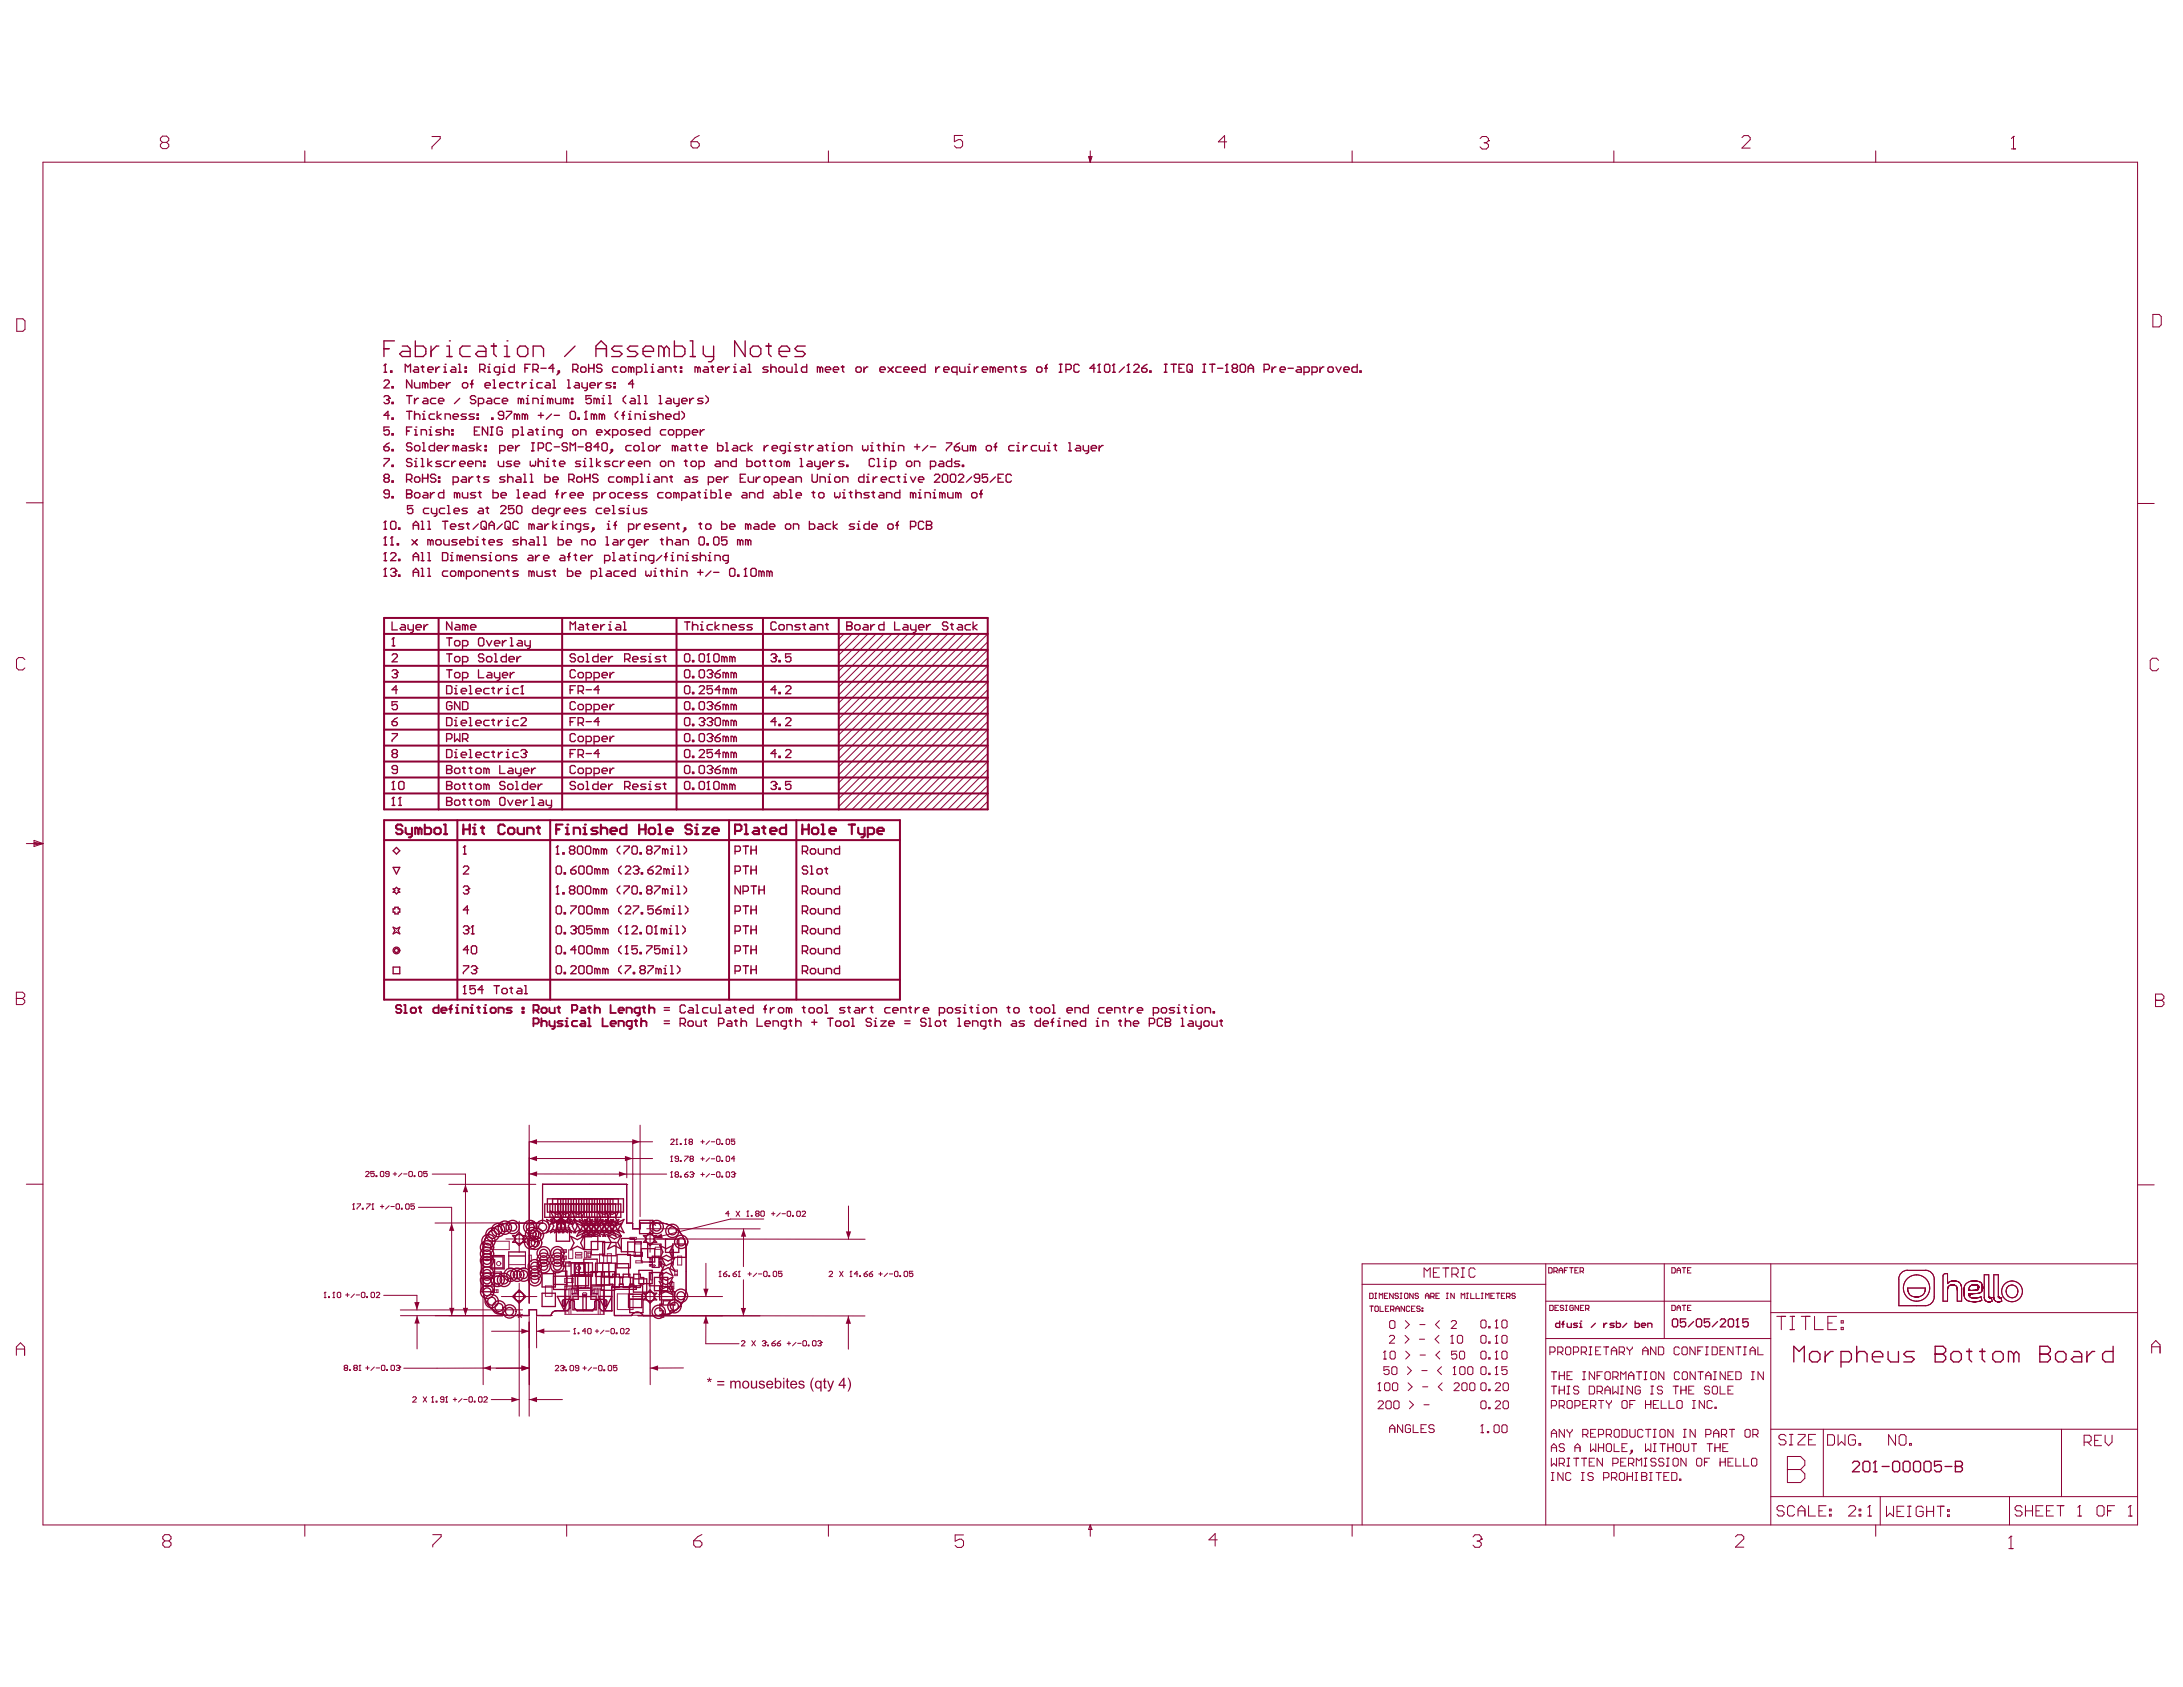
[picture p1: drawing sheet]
<svg xmlns="http://www.w3.org/2000/svg" width="279mm" height="216mm" viewBox="0 0 279 216" stroke-linecap="round" stroke-linejoin="round" font-family="sans-serif">
<g fill="none" stroke="#800080" stroke-width=".13">
<path d="M63 158.9h2.2v1h-2.2zM65.2 156.5a3.4 3.4 0 0 0-3.4 3.4v5.1a3.4 3.4 0 0 0 3.4 3.4h2.5v-.8h1v.8h1.8l.2-.4 .3-.2h1.3M65.2 156.6h4.3v-5h10.7v5h.8v.7h1v-.7h2.4M70.6 156v.4M71 156h-.4v-.2h.4v.8h-.4v-.2h.4M71.6 156h.4v-.2h-.4v.8h.4v-.2h-.4M71.9 159.9h.4M72 156v.4M72.6 155.8h.4v.8h-.4zM72.6 156.4h.4M72.6 156h.4M72.8 160h.5v1.1h-.5z"/>
<path d="M74.9 158h.8v.3h-.8zM75.1 156h.4v-.2h-.4v.7h.4v-.2h-.4M75.5 156v.3M76.2 155.8h.3v.2h-.3zM76.2 156.3h.3v.2h-.3zM76.2 156v.3M76.5 156v.3M80.6 158.4h.8v.2h-.8zM81.3 158.9h.8v.3h-.8zM83.9 159.6h.8v.3h-.8zM84.4 156.5a3.4 3.4 0 0 1 3.4 3.4M85.9 159.9h.3v.8h-.3z"/>
<path d="M63 160.8h1.4v1.5h-1.4zM63 164.3h.8v.3h-.8zM63.1 162.8h1.1v.5h-1.1zM63.2 165.1v.3h-.2v-.3h.7v.3h-.1v-.3M63.2 165.4h.4M63.3 162.8v.5M64 162.8v.5M65.1 160.2h2.2v2.2h-2.2zM65.1 160.7h2.2M65.1 161.8h2.2M65.1 162.4h2.2M65.1 160.2h2.2"/>
<path d="M67.7 160.6h.3v.9h-.3zM69.8 164.6h.9v1.3h-.9zM71.8 160.8h.1v.3h-.1zM71.9 161.5h1.1v.5h-1.1zM71.9 160.3v-.4h-.1v.4h.7v-.4h-.2v.4M71.9 160.8h.4M71.9 161.1h.4M72.1 161.5v.5M72.2 166.5v.6M72.3 166.5v.6M72.3 163.6h1v.5h-1zM72.3 166.4h-.3v.1v.6l.2 .1h.1"/>
<path d="M72.3 166.5h-.2v.6h.2M72.3 160.8h.2v.3h-.2zM72.4 165.1v3.1M72.4 163.6v.5M72.8 161.5v.5M72.8 168.2v-3.3h4v3.3M72.9 166.7v.7l-.3 .3h-1.4a.66 .66 0 0 0-.7 .6h-1.8v-.7h-1v.7h-2.5a3.3 3.3 0 0 1-3.3-3.3v-5.1a3.4 3.4 0 0 1 3.3-3.4h4.2l.1-4.9h10.7v4.9h.8v.8h.9v-.8h2.5a3.4 3.4 0 0 1 3.4 3.4v5.1a3.4 3.4 0 0 1-3.4 3.3h-5.8v-3.3h2.9v-.3h-3.2v3h-1.2l-.4-.3v-.7M73.1 165.1v3.1M73.1 164.9v.2M73.2 163.6v.5M73.2 166.4l-.2 .1-.1 .2M73.2 166.4l.3 .1v.2"/>
<path d="M73.2 166.4a.29 .29 0 0 1 .3 .3M73.2 166.4h-.2l-.1 .3M73.2 165.6h.1M73.3 165.5v.1M73.3 165.5h.1M73.3 165.6h.7M73.3 165.5h.4v.1M73.5 164.9v.2M73.5 161.8h1.4v1.4h-1.4zM73.5 163.2h1.4M73.5 165.1v.5M73.5 166.7v.7l.4 .3h1.9l.3-.3"/>
<path d="M73.6 165l.1 .1v.4M73.7 160.3h.8v.2h-.8zM73.7 160.7h.8v.3h-.8zM73.7 165.1h.1M73.7 165.1h.2M73.7 165.1h.3M73.9 164.9v-.1h.1v.1M73.9 165.1h.1M73.9 165.1v.5M74 165.1v.6M74 164.9l-.1 .8h-.6l-.1-.6M74 165.1h-1.7v3.1h5v-3.1h-1.7"/>
<path d="M74.3 164.9v-.1h.2v.1M74.6 165.7h.5M74.6 165.5h.5v.3h-.5zM74.7 164.9v-.1h.2v.1M74.8 160.2h.2v.8h-.2zM75.2 164.9v-.1h.1v.1M75.2 160.8h.4v.1h-.4zM75.2 160.2h.4v.2h-.4zM75.3 160.4v.4M75.6 160.4v.4M75.6 164.9v-.1h.2v.1M75.6 164.9l.1 .8h.7v-.6"/>
<path d="M75.6 165.1h.3M75.7 165.6h.6M75.7 165.6v-.5v.6M75.8 165.1h.1M75.9 165.3v.2M75.9 165.1h-1.9M76 165.1h.1M76 165l-.1 .3M76.1 165.5v.1M76.1 166.7v.7M76.1 165.1v.4M76.2 164.9v.2"/>
<path d="M76.3 165.5h.1M76.3 165.5h-.4v.1M76.3 165.5v.1M76.3 165.5l.1 .1M76.4 165.5h.1M76.4 165.6h.1M76.4 166.4h.2l.1 .3M76.4 166.4h-.1l-.2 .3M76.4 166.4h-.2l-.1 .3M76.4 166.4a.29 .29 0 0 1 .3 .3M76.5 164.9v.2M76.6 165.1v3.1"/>
<path d="M76.7 160.5h.6v1.1h-.6zM77.2 165.1v3.1M77.3 166.4l.2-.1 .2 .2-.1 .6-.3 .1M77.3 166.5h.3v.6h-.3M77.4 166.5v.6M77.5 166.5v.6M77.7 160.5h.5v1.1h-.5zM78.3 164.7h3.1v.3l-2.8 .1v3.2l2.2 .1a.85 .85 0 0 1 1.5 0 7 7 0 0 0 3.4-.3 3.4 3.4 0 0 0 2.1-3.1M78.3 167.7l-1 .1M79 165.6h2v2h-2zM81.2 160.3h1v.5h-1zM81.3 160.3v.5"/>
<path d="M81.4 161.4h.8v.2h-.8zM82.1 160.3v.5M83.2 161v.1M83.2 161.4v.2M83.2 161.8v.2M83.3 163h.2v.8h-.2zM83.3 161v.1M83.3 161.4v.2M83.3 161.8v.2M83.5 160.8h.9M83.5 161h-.4v.1h.4M83.5 161.8h-.4v.2h.4"/>
<path d="M83.5 161.4h-.4v.2h.4M83.5 162.2h.9M83.5 160.8v1.4M83.5 160.8h.1M83.5 162.2h.8M83.5 162.2h.1M83.5 160.8h.8M84.3 162.2h.1M84.3 160.8v1.4M84.4 161h.3v.1h-.3zM84.4 161.8h.3v.2h-.3zM84.4 161.4h.3v.2h-.3z"/>
<path d="M84.4 160.8h-.1M84.4 160.8v1.4M84.5 163h.2v.8h-.2zM84.5 161v.1M84.5 161.4v.2M84.5 161.8v.2M84.6 161v.1M84.6 161.4v.2M84.6 161.8v.2M85.9 161.1h.3v.8h-.3zM86 164.1h.2v.8h-.2zM86.4 162.7h.3v-.2h-.3v.8h.3v-.2h-.3"/>
<path d="M86.7 162.7v.4M86.7 160.8h.6v1.1h-.6z"/>
<circle cx="66.5" cy="158.6" r=".6"/>
<circle cx="83.2" cy="158.6" r=".6"/>
<circle cx="63.8" cy="161.7" r=".27"/>
<circle cx="66.5" cy="165.9" r=".6"/>
<circle cx="74" cy="162.3" r=".27"/>
<circle cx="83.2" cy="165.9" r=".6"/>
<circle cx="83.7" cy="162" r=".12"/>
</g>
<g fill="#8d0034">
<path d="M66.7 170l1 .4-1 .3z"/>
<path d="M90.4 168.4l.3 1h-.7z"/>
<path d="M108.6 168.4l.3 1h-.7z"/>
<path d="M57.5 167.4h.7l-.4 1z"/>
<path d="M57.8 156.5l.3 1h-.6z"/>
<path d="M59.2 167.4h.7l-.3 1z"/>
<path d="M59.6 151.6l.3 1h-.7z"/>
<path d="M65.4 178.8l1.1 .3-1.1 .4z"/>
<path d="M66.7 174.8l1 .3-1 .4z"/>
<path d="M66.7 174.7l1 .4-1 .3z"/>
<path d="M79.2 149.9l1 .4-1 .3z"/>
<path d="M83.2 175.1l1-.4v.7z"/>
<path d="M90 164.9h.7l-.3 1z"/>
<path d="M53.4 168.4l.3 1h-.7z"/>
<path d="M68.7 170.4l1-.4v.7z"/>
<path d="M67.7 148.3l1-.4v.7z"/>
<path d="M80 147.9l1 .4-1 .3z"/>
<path d="M83.8 158.4l.9-.6 .1 .7z"/>
<path d="M95.2 157.3l.3 1h-.7z"/>
<path d="M53 166.6h.7l-.3 1z"/>
<path d="M61.8 175.1l1-.4v.7z"/>
<path d="M67.7 179.1l1-.3v.7z"/>
<path d="M67.7 150.2l1-.3v.7z"/>
<path d="M67.7 146.1l1-.3v.7z"/>
<path d="M94.8 167.4h.7l-.3 1z"/>
<path d="M108.3 157.6h.6l-.3 1z"/>
<path d="M80.9 145.8l1 .3-1 .4z"/>
</g>
<g fill="none" stroke="#8d0034" stroke-width=".17">
<path d="M50.3 118.7l.4 .2 .5-.2-.2 .4 .2 .4-.5-.2-.4 .2 .2-.4zM50.3 116.3h.2v-.2h.5v.2h.2v.4h-.2v.3h-.5v-.3h-.2zM50.3 113.8h.2l.2-.2 .3 .2h.2l-.2 .2 .2 .2h-.2l-.3 .2-.2-.2h-.2l.2-.2zM50.3 111h.9l-.5 .9zM50.3 108.9l.4-.4 .5 .4-.5 .4zM50.3 123.8h.9v.8h-.9zM65.6 158.1h.4l.5-.4 .4 .4h.4l-.4 .5 .4 .4h-.4l-.4 .4-.5-.4h-.4l.4-.4zM69.7 154.1h9.8v1.7h-9.8zM70 156.1l.8 .4 .9-.4-.5 .8 .5 .9-.9-.5-.8 .5 .4-.9zM70.1 153.4h9.7v1.7h-9.7zM70.4 154.1v1.7M70.5 156.1l.8 .4 .9-.4-.5 .8 .5 .9-.9-.5-.8 .5 .4-.9z"/>
<path d="M70.5 155l.8 .4 .9-.4-.5 .8 .5 .9-.9-.4-.8 .4 .4-.9zM70.7 153.4v1.7M71 156.1l.8 .4 .9-.4-.5 .8 .5 .9-.9-.5-.8 .5 .4-.9zM71.1 154.1v1.7M71.2 157.2h1.7v1.7h-1.7zM71.4 153.4v1.7M71.4 154.1v1.7M71.5 156.1l.8 .4 .9-.4-.5 .8 .5 .9-.9-.5-.8 .5 .4-.9zM71.7 154.1v1.7M71.8 153.4v1.7M72 156.1l.8 .4 .9-.4-.5 .8 .5 .9-.9-.5-.8 .5 .4-.9zM72.1 153.4v1.7"/>
<path d="M72.1 154.1v1.7M72.4 154.1v1.7M72.4 153.4v1.7M72.7 153.4v1.7M72.8 154.1v1.7M73 158.2l.9 .4 .8-.4-.4 .9 .4 .8-.8-.4-.9 .4 .5-.8zM73.1 153.4v2.4M73.1 155l.9 .4 .8-.4-.4 .8 .4 .9-.8-.4-.9 .4M73.1 155l.5 .8-.5 .9M73.2 155l-.9 .4-.8-.4 .4 .8-.4 .9 .8-.4 .9 .4M73.2 155l-.5 .8 .5 .9M73.4 153.4v1.7"/>
<path d="M73.4 154.1v1.7M73.5 156.1l.8 .4 .9-.4-.5 .8 .5 .9-.9-.5-.8 .5 .4-.9zM73.7 154.1v1.7M73.8 153.4v1.7M73.8 156.5l.9 .5 .8-.5-.4 .9 .4 .8-.8-.4-.9 .4 .4-.8zM74.1 153.4v1.7M74.1 154.1v1.7M74.1 156.1l.9 .4 .8-.4-.4 .8 .4 .9-.8-.5-.9 .5 .5-.9zM74.4 154.1v1.7M74.4 153.4v1.7M74.5 156.5l.8 .5 .9-.5-.5 .9 .5 .8-.9-.4-.8 .4 .4-.8zM74.7 153.4v1.7"/>
<path d="M74.8 154.1v1.7M74.8 158.2h1.7v1.7h-1.7zM74.8 156.1l.9 .4 .8-.4-.4 .8 .4 .9-.8-.5-.9 .5 .4-.9zM75.1 153.4v2.4M75.1 156.5l.9 .5 .9-.5-.5 .9 .5 .8-.9-.4-.9 .4 .5-.8zM75.4 153.4v1.7M75.4 154.1v1.7M75.5 156.1l.8 .4 .9-.4-.5 .8 .5 .9-.9-.5-.8 .5 .4-.9zM75.7 158.9h1.7v1.7h-1.7zM75.7 154.1v1.7M75.8 153.4v1.7M75.8 156.5l.9 .5 .8-.5-.4 .9 .4 .8-.8-.4-.9 .4 .4-.8z"/>
<path d="M76.1 153.4v2.4M76.2 156.1l.8 .4 .9-.4-.5 .8 .5 .9-.9-.5-.8 .5 .4-.9zM76.4 153.4v2.4M76.7 153.4v1.7M76.8 154.1v1.7M76.8 156.1l.9 .4 .8-.4-.4 .8 .4 .9-.8-.5-.9 .5 .4-.9zM77.1 154.1v1.7M77.1 153.4v1.7M77.1 159h1.7v1.7h-1.7zM77.2 156.5l.8 .5 .9-.5-.5 .9 .5 .8-.9-.4-.8 .4 .4-.8zM77.4 153.4v2.4M77.5 156.1l.8 .4 .9-.4-.4 .8 .4 .9-.9-.5-.8 .5 .4-.9z"/>
<path d="M77.5 155l.8 .4 .9-.4-.4 .8 .4 .9-.9-.4-.8 .4 .4-.9zM77.8 154.1v1.7M77.8 158.1l.8 .5 .9-.5-.4 .9 .4 .8-.9-.4-.8 .4 .4-.8zM77.8 153.4v1.7M77.8 156.5l.4 .9-.4 .8 .9-.4 .8 .4-.4-.8 .4-.9-.8 .5-1.4-.7-.8 .4 .4-.9-.4-.8 .8 .4 .9-.4-.4 .8 .4 .9M78.1 153.4v1.7M78.1 154.1v1.7M78.2 156.1l.8 .4 .9-.4-.5 .8 .5 .9-.9-.5-.8 .5 .4-.9zM78.5 153.4v1.7M78.8 154.1v1.7M79.1 153.4v1.7M79.5 158.5h1.7v1.7h-1.7z"/>
<path d="M80.3 159h1.7v1.7h-1.7zM81.9 156.2h1.7v1.7h-1.7zM82.1 159.8h1.7v1.7h-1.7zM82.4 158.1h.4l.4-.4 .4 .4h.5l-.5 .5 .5 .4h-.5l-.4 .4-.4-.4h-.4l.4-.4zM82.9 159.2h1.7v1.7h-1.7zM84.4 159.4l.9 .4 .8-.4-.4 .8 .4 .9-.8-.4-.9 .4 .5-.9zM85.2 158.6h1.7v1.7h-1.7zM86.1 159.2h1.7v1.7h-1.7zM61.6 163.6h1.7v1.7h-1.7zM61.6 161.2h1.7v1.7h-1.7zM62.8 160.7h1.7v1.7h-1.7zM65.6 165.9l.9-.8 .8 .8-.8 .9z"/>
<path d="M69.4 165.5h1.7v1.7h-1.7zM69.4 163h1.7v1.7h-1.7zM70.8 162.7h1.7v2.3h-1.7zM70.8 163.3h5v-1.7h-3.4v1.7M70.8 164.4h1.7M71.3 165.9h1.7l-.8 1.7zM72.3 164.6h1.7v1.7h-1.7zM73.1 161.6v1.7M73.3 165.9h3v1.7h-3zM73.6 161.6v3h1.7v-3M73.6 162.9h2.8v-1.8h-1.7v1.8M73.9 163.2v1.7"/>
<path d="M74.1 161.6v1.7M74.6 165.9v1.7M74.8 161.6v1.7M75 163.2v1.7M75 165.9v1.7M75.6 163.2h-2.3v1.7h2.3M75.6 164.4h3.1M76.2 161.7h2.6v1.7h-2.6zM76.3 162.7v1.7M76.6 165.9h1.7l-.8 1.7zM77 162.7v2.4h1.7v-2.4h-3.1v3.6h1.7v-1.7h-1.7M77 163.4h1.7"/>
<path d="M77.1 161.7v1.7M77.3 162.7v1.7M77.9 161.7v1.7M78 163.5h.4v-.4h.9v.4h.5v-.4h.8v.4h.5v-.4h.9v.4h.4v.8h-.4v.5h-.9v-.5h-.5v.5h-.8v-.5h-.5v.5h-.9v-.5h-.4zM78 162.7v1.7M78.8 161.7h1.7v1.7h-1.7zM79 160.6h1.7v1.7h-1.7zM79.3 163.5v.8M79.7 163.5v.8M80.4 165.6h1.7v1.7h-1.7zM80.5 164.6h1.7v1.7h-1.7zM80.6 166.3h1.7v1.7h-1.7z"/>
<path d="M80.7 163.5v.8M81 163.5v.8M81.1 163.7h1.7v1.7h-1.7zM81.8 162.6h1.7v1.7h-1.7zM82.4 165.5h.4l.4-.4 .4 .4h.5l-.5 .4 .5 .5h-.5l-.4 .4-.4-.4h-.4l.4-.5zM83.1 162.9h1.7v1.7h-1.7zM83.8 163.5h1.7v1.7h-1.7zM84.4 164l.8 .4 .9-.4-.4 .8 .4 .9-.9-.4-.8 .4 .4-.9zM84.4 161.6l.9 .4 .8-.4-.4 .8 .4 .9-.8-.5-.9 .5 .4-.9zM84.4 164.7h1.7v1.7h-1.7zM84.4 163.4l.9 .5 .8-.5-.4 .9 .4 .8-.8-.4-.9 .4 .5-.8zM84.5 166.9h.4v-.4h.8v.4h.5v.9h-.5v.4h-.8v-.4h-.4z"/>
<path d="M84.7 161l.8 .4 .9-.4-.5 .8 .5 .9-.9-.5-.8 .5 .4-.9zM84.7 165.3h1.7v1.7h-1.7z"/>
</g>
<g fill="none" stroke="#8d0034" stroke-width=".13">
<path d="M39 19.3v1.5M72.5 19.3v1.5M106 19.3v1.5M139.5 19.3v1.5M173.1 19.3v1.5M206.6 19.3v1.5M240.1 19.3v1.5M5.5 20.8h268.1v174.4h-268.1zM139.3 20h.5l-.3 .8zM139.4 20l.1 .8M139.6 20l-.1 .8M3.4 64.3h2.1"/>
<path d="M273.6 64.4h2.1M108 81.1l-.6 .7M109.1 81.1l-1.7 1.7M110.1 81.1l-2.7 2.7M111.1 81.1l-3.7 3.8M112.1 81.1l-4.7 4.8M113.1 81.1l-5.7 5.8M114.2 81.1l-6.8 6.8M115.2 81.1l-7.8 7.8M116.2 81.1l-8.8 8.9M117.2 81.1l-9.8 9.9M118.2 81.1l-10.8 10.9"/>
<path d="M119.3 81.1l-11.9 11.9M120.3 81.1l-12.9 12.9M121.3 81.1l-13.9 14M122.3 81.1l-14.9 15M123.4 81.1l-16 16M124.4 81.1l-17 17M125.4 81.1l-18 18M126.4 94.4l-9.2 9.2M126.4 96.4l-7.1 7.2M126.4 90.3l-13.3 13.3M126.4 92.4l-11.2 11.2M126.4 84.2l-19 19"/>
<path d="M126.4 86.2l-17.3 17.4M126.4 98.5l-5.1 5.1M126.4 82.1l-19 19.1M126.4 88.3l-15.3 15.3M126.4 83.2l-19 19M126.4 81.1l-19 19.1M126.4 85.2l-18.4 18.4M126.4 87.3l-16.3 16.3M126.4 89.3l-14.3 14.3M126.4 91.3l-12.2 12.3M126.4 93.4l-10.2 10.2M126.4 95.4l-8.2 8.2"/>
<path d="M126.4 97.5l-6.1 6.1M126.4 99.5l-4.1 4.1M3.4 108h2.1M4.4 107.6l1.1 .4-1.1 .3zM4.4 107.8l1.1 .2M5.5 108l-1.1 .1M126.4 100.5l-3 3.1M126.4 102.6l-1 1M126.4 101.5l-2 2.1M3.4 151.6h2.1M53.5 154.5h4.3v13.9M55.3 150.3h4.3v18.1"/>
<path d="M57.4 151.6h11.2M64.4 156.5h-8.7M64.7 158.6h4M65.2 156.5a3.4 3.4 0 0 0-3.4 3.4v5.3a3.4 3.4 0 0 0 3.4 3.2h2.5v-.8h1v.8M66.5 156.3v4M67.7 144v22.8M67.7 150.2l17.6 .1M67.7 146.1h15.8M67.7 148.3h15.8M69.4 151.6h.1M69.4 151.6h10.8v4.9h.8M69.4 151.6v4.9h-4.2"/>
<path d="M80.2 151.6h.1M80.2 148.1v2.6M81 156.5h.1M81 156.5v.8h.9l.1-.8h2.4M81 156.5v.1M81 146.1v10.3M81.5 158.6h29.2M81.9 144v11.7M82.8 157.3h14.5M83.2 156.3v4M84.4 156.5a3.4 3.4 0 0 1 3.4 3.4v5.1a3.4 3.4 0 0 1-3.3 3.4h-2.2M95.2 157.3v4.8"/>
<path d="M97.8 156h-4.3l-9.7 2.4M108.6 154.3v4.3M273.6 151.6h2.1M49.1 165.8h4.3v1.8M51.3 168.4h13.1M53.4 168.4v4.2M61.8 165.8v11.4M62.9 179.1h3.6M62.9 170.4h4.8M64.2 165.9h4.5M66.5 164.2v17M66.9 167.6h-15.7"/>
<path d="M67.7 168.5v12.7M67.7 169.2v8M67.7 179.1h4.3M67.7 175.1h-16M67.7 175.1h-4.2M68.7 168.3h.1M68.7 168.4h.1M68.7 168.5v4M68.7 168.4h1.8M70.5 168.4h.1M70.6 168.3h.1M70.6 168.3l-.1 .1"/>
<path d="M72 166.5v.5M72.3 166.4h.1M72.3 167.1v.1M72.4 166.5v.5M72.6 167.8h.1M72.6 167.8h-1.5a.62 .62 0 0 0-.5 .5M72.9 170.4h-4.2M73.5 167.4l-.1-.9a.27 .27 0 0 0-.3-.1 .27 .27 0 0 0-.1 .3v.7l-.4 .4M73.5 167.4l.3 .4h2M75.8 167.8h.1M75.8 167.8l.4-.4v-.9a.27 .27 0 0 1 .3-.1 .27 .27 0 0 1 .2 .2v.8l.3 .4h1.3M77.3 166.5v.5"/>
<path d="M77.7 166.5v.5M78.3 167.8h.1M78.6 168.3h.1M78.6 168.3l2.2 .1M78.6 165h2.8v-.3h-3.1v3.1M78.6 165v3.3M78.7 168.4h.1M78.7 165h.1M80.8 168.3h.1M80.8 168.3a.85 .85 0 0 1 1.5 .1M80.8 168.4h.1M80.9 165.9h11.6"/>
<path d="M81.7 168.4h29M82.3 168.3v.1M82.3 168.4h.1M83.2 164.2v4M83.2 166.8v10.4M84.4 168.4h.1M87.5 175.1h-4.3M90.4 168.4l-.1 3.6h4.3M90.4 161.7v4.2M95.2 163.8v4.6M108.6 168.4v4.3M174.3 164.4h23.5"/>
<path d="M197.8 166.5h28.8M197.8 161.7v33.5M197.8 171.3h28.8M213 161.7v9.6M226.6 161.7v33.5M226.6 168h47M243 163.7v3.4h3.4M244.2 164.9l.1 .6M244.2 164.8h2.2l-.1 .6M244.2 162.6h2.2M244.9 165.9h.8M245.2 166h.1"/>
<path d="M245.3 166h.1M245.4 166h.1M247.6 163.7v2.3M248.7 163.3v3.2h.6v-1.2M249 163h.3v1.3l.1-.2M249.3 164.8h.1M249.3 164.7h.1M249.4 164.7h-.1M249.4 164.6l-.1 .6M249.6 164.5h.6M249.7 164h.8M249.8 164.5h.1"/>
<path d="M249.9 164.5h.1M249.9 163.9v.1M249.9 163.9h.1M250 163.9h.1M250 164.5h.1M250.1 163.9h.1M250.2 163.9h.1M250.2 163.9v.1M250.4 164.6v.1M250.4 164.7h.1M250.5 164.8v.1M250.7 164.1h.1"/>
<path d="M250.9 164.3l.2 .5v1.7h-.6v-1.5l-.1-.3M251.4 165.3v.7M251.4 165.5h.1M251.4 165.1h.1M251.5 164.5l-.1 .8M252 165.1h.1M252 166.5l.4 .1h.7M252 165v.1M252 165.6h.1M252 165.6v.1M252 165.7h.1M252 165.7v.1"/>
<path d="M252 165.8h.1M252 165.8l.1 .1M252.1 165.6h.1M252.1 164h1.1M252.1 164.6v.1M252.2 165.6h.1M252.2 164.6l-.2 .2M252.2 166l.9 .1M252.3 165.6h.1M252.4 166.1h.1M252.4 165.6h.1M252.5 165.6h.1"/>
<path d="M252.5 164.4h.1M252.6 164.4h.1M252.6 164h.1M252.6 166.6h.1M252.7 166.6h.1M252.7 164.4h.1M252.7 164h.1M252.7 166.1h.1M252.8 166.6h.1M252.8 164.4h.1M252.8 166.1h.1M252.8 164h.1"/>
<path d="M252.9 166.1h.1M252.9 164.4h.1M252.9 165.1h.1M253 164.5h.1M253 165.1h.1M253 164.5h-.7M253 165.1h-1M253.1 165h.1M253.1 165l-.1 .1M253.1 164.6h.1M253.1 164.8h.1M253.1 164.7h.1"/>
<path d="M253.1 164.7v.2M253.3 164l.2 .1M253.5 165.4l-.4 .1-1.1 .1M253.5 166h.1M253.5 166l-.3 .1M253.6 166l.1 .4-.4 .1M253.7 164.3l-.1 1M253.7 165.1h.1M253.7 164.7h.1M253.7 164.8h.1M253.7 164.9h.1M254 166.1v.2"/>
<path d="M254.2 166.5h.1M254.4 166.6h.1M254.5 166.6h.1M254.5 166h.1M254.5 165.9h.1M254.5 166v-2.9h-.5v2.9M254.6 166.6h.1M254.6 166.1h.1M254.6 166.1h.2M254.7 166.1h.1M254.7 166.6h.1M254.8 166.1h.1"/>
<path d="M254.9 166.1h.1M254.9 166.1l.1 .4-.6 .1M254.9 166.1h-.1M255.2 166.1l.1 .2M255.4 166.5h.1M255.6 166.6h.1M255.7 166.6h.1M255.8 166h.1M255.8 165.9h.1M255.8 166v-2.9h-.6v2.9M255.8 166.6h.1M255.8 166.1h.1"/>
<path d="M255.9 166.6h.1M255.9 166.1h.2M255.9 166.1h.1M256 166.1h.1M256.1 166.1h.1M256.1 166.1l.1 .4M256.2 166.5l-.6 .1M256.2 166.5h.1M273.6 161.7h-99.3v33.5M39 195.2v1.4M72.5 195.2v1.4M106 195.2v1.4"/>
<path d="M139.5 195.2l.3 .5h-.5zM139.5 195.2v1.4M173.1 195.2v1.4M206.6 195.2v1.4M226.6 191.5h47M226.6 182.9h47M233.4 182.9v8.6M240.1 195.2v1.4M240.6 191.5v3.7M257.2 191.5v3.7M263.9 182.9v8.6"/>
</g>
<g fill="none" stroke="#8d0034" stroke-width=".26">
<path d="M49.2 79.1h77.2v24.5h-77.2zM56.1 79.1v24.5M71.9 79.1v24.5M86.6 79.1v24.5M97.7 79.1v24.5M107.4 79.1v24.5M49.2 99.5h77.2M49.2 97.5h77.2M49.2 95.4h77.2M49.2 93.4h77.2M49.2 91.3h77.2M49.2 89.3h77.2"/>
<path d="M49.2 87.3h77.2M49.2 85.2h77.2M49.2 83.2h77.2M49.2 81.1h77.2M49.2 105h66v22.9h-66zM49.2 101.5h77.2M49.2 107.5h66M58.5 105v22.9M70.4 105v22.9M93.3 105v22.9M101.9 105v22.9M49.2 125.4h66"/>
</g>
<path d="M83.4 156.4l.2 .1v-.3h.2l-.1 .3 .3-.1 .1 .1-.3 .1 .2 .2-.2 .1-.1-.2-.2 .2-.1-.1 .2-.2-.3-.1z" fill="#8d0034"/>
<path d="M59.3 109.3h.3M59.5 108.3h.1M59.5 108.3v1M59.5 108.3l-.2 .2" fill="none" stroke="#8d0034" stroke-width=".17"/>
<g fill="none" stroke="#8d0034" stroke-width=".13">
<path d="M20.8 18.2l-.3-.2v-.3l.3-.3h.5l.3 .3v.3l-.3 .2M20.8 18.2l-.3 .3v.3l.3 .2h.5l.3-.2v-.3l-.3-.3M20.8 18.2h.5M189.4 17.7l.3-.2h.5l.3 .2v.3M190 18.3h.2M190.2 18.3l.3 .2v.3l-.3 .3h-.5l-.3-.3M190.5 18h.1M190.5 18l-.3 .3M257.4 19.1h.6M257.7 17.5h.1M257.7 17.5v1.6M257.7 17.5l-.3 .2"/>
<path d="M276.3 84.5l-.3-.3h-.5l-.3 .3v1.1l.3 .2h.5l.3-.2M88.8 197.2h.8l.2 .3v.2l-.2 .3h-.6l-.2-.3zM89.8 196.4l-.5 .3-.5 .5M222.1 196.7l.3-.3h.5l.3 .3v.2l-1.1 1.1h1.1"/>
</g>
<path d="M67.8 156.3l.3 .1-.1-.3h.2v.3l.2-.1 .1 .2-.3 .1 .2 .2-.1 .1-.2-.3-.2 .3-.1-.1 .2-.2-.3-.1z" fill="#8d0034"/>
<g fill="none" stroke="#8d0034" stroke-width=".13">
<path d="M2.1 40.8h.8l.3 .3v1l-.3 .3h-.8zM3.2 84.4l-.3-.2h-.5l-.3 .2v1.1l.3 .2h.5l.3-.2M2.1 127.8h.1M2.1 127h.8l.3 .2v.3l-.3 .3 .3 .2v.3l-.3 .3h-.8zM2.1 127.8h.8M45.1 154.8h.3M45.3 154.1h.1M45.3 154.1v.7M45.3 154.1l-.2 .1M45.7 154.1h.4v.1l-.4 .4v.2M46.4 154.6h.1v.2h-.1zM46.9 154.1h.5v.1l-.5 .4v.2"/>
<path d="M47.6 154.8h.2M47.7 154.1h.1M47.7 154.1v.7M47.7 154.1l-.1 .1M48.7 154.4h.4M48.9 154.2v.4M49.8 154.3l-.5 .5M50 154.4h.5M50.7 154.2l.1-.1h.2l.1 .1v.4l-.1 .2h-.2l-.1-.2zM51.4 154.6h.1v.2h-.1zM51.9 154.2l.1-.1h.3l.1 .1v.4l-.1 .2h-.3l-.1-.2zM53 154.1h-.4v.3l.2-.1 .2 .1v.2l-.1 .2h-.2l-.1-.2"/>
<path d="M93.3 155.3h-.4l.3-.3v.7M94.2 155l.5 .7M94.7 155l-.5 .7M2.1 173.5v-1.1l.5-.5 .5 .5v1.1M2.1 172.7h1M44.2 175.1l-.1-.2 .1-.2h.2l.1 .1-.1 .3M44.2 175.1l-.1 .1 .1 .2h.2l.1-.1-.1-.2M44.2 175.1h.2M44.7 175.3h.1v.1h-.1zM45.4 175.1l-.1-.2 .1-.2 .3 .1-.1 .3M45.4 175.1l-.1 .1 .1 .2 .3-.1-.1-.2M45.4 175.1h.2"/>
<path d="M46 175.4h.2M46.1 174.7h.1M46.1 174.7v.7M46.1 174.7l-.1 .1M55.3 179.4h.2M55.4 178.8h.1M55.4 178.8v.6M55.4 178.8l-.1 .1M55.8 179.3h.1v.1h-.1zM56.8 179.1h-.3l-.1-.1 .1-.2h.2l.1 .1v.4l-.1 .1h-.2l-.1-.1M57 179.4h.3M57.2 178.8h.1"/>
<path d="M57.2 178.8v.6M57.2 178.8l-.2 .1M76.2 170.4h.4M76.4 170.1v.5M77.3 170.2l-.4 .5M77.5 170.4h.5M78.3 170h.2l.1 .1v.5l-.1 .1h-.2l-.1-.1v-.5zM78.9 170.6h.1v.1h-.1zM79.5 170h.3l.1 .1v.5l-.1 .1h-.3l-.1-.1v-.5zM80.1 170.1l.1-.1h.2l.1 .1-.4 .6h.4M214 167.1h.3l.1 .1v.4l-.1 .1h-.3zM214.6 167.7v-.4l.3-.2 .2 .2v.4"/>
<path d="M214.6 167.4h.5M215.3 167.1h.4M215.5 167.1v.6M216 167.4h.2M216.4 167.1h-.4v.6h.4"/>
</g>
<g fill="none" stroke="#8d0034" stroke-width=".17">
<path d="M50.2 83.8l.1-.1h.4l.2 .1v.2l-.7 .7h.7M50.2 85.9l.1-.2h.4l.2 .2v.2M50.2 92.4h.5l.2 .1v.2l-.2 .2h-.4l-.1-.2zM50.2 82.7h.3M50.3 81.6h.1M50.3 81.6v1.1M50.3 96.4l-.1-.1v-.2l.1-.2h.4l.2 .2v.2l-.2 .1M50.3 96.4l-.1 .2v.2l.1 .2h.4l.2-.2v-.2l-.2-.2M50.3 96.4h.4M50.3 81.6l-.1 .2M50.5 86.2h.2M50.7 86.2l.2 .2v.2l-.2 .1h-.4l-.1-.1"/>
<path d="M50.9 86.1h.1M50.9 89.8h-.7v.5l.3-.2h.2l.2 .2v.4l-.2 .1h-.4l-.1-.1M50.9 98.5h-.6l-.1-.2v-.2l.1-.1h.4l.2 .1v.7l-.2 .2h-.4l-.1-.2M50.9 91.8l-.4 .2-.3 .4M50.9 86.1l-.2 .1M50.2 101h.3M50.2 103.1h.3M50.3 100h.1M50.3 102.1h.1M50.3 100v1M50.3 102.1v1M50.3 100l-.1 .2"/>
<path d="M50.3 102.1l-.1 .1M51 100.2l.2-.2h.3l.2 .2v.7l-.2 .1h-.3l-.2-.1zM51 103.1h.4M51.2 102.1h.1M51.2 102.1v1M51.2 102.1l-.2 .1"/>
</g>
<path d="M66.2 168.1l.3 .1v-.2h.1v.2l.3-.1v.2l-.3 .1 .2 .2-.1 .1v-.1a.14 .14 0 0 0-.2-.2 .12 .12 0 0 0-.1 .2v.1l-.2-.1 .2-.2-.3-.1z" fill="#8d0034"/>
<path d="M71.1 174.9l.1-.2h.2l.1 .2-.4 .5h.4M71.7 174.9l.1-.2h.3l.1 .3M71.9 175.1h.2M72.1 175.1l.1 .1-.1 .2h-.3l-.1-.1M72.2 175h.1M72.2 175l-.1 .1M72.4 175.3h.1v.1h-.1zM73 174.9l.1-.2h.2l.1 .2v.4l-.1 .1h-.2l-.1-.1zM74.1 175.1h-.4l-.1-.1 .1-.3h.3l.1 .2v.4l-.1 .1h-.3l-.1-.1" fill="none" stroke="#8d0034" stroke-width=".13"/>
<path d="M84.4 168.1l.3 .1v-.2h.2l-.1 .2 .3-.1v.2l-.2 .1 .2 .2-.2 .1-.2-.3-.1 .3-.1-.1 .2-.2-.3-.1z" fill="#8d0034"/>
<g fill="none" stroke="#8d0034" stroke-width=".13">
<path d="M55.3 17.5h1v.2l-1 1.1v.3M88.4 18.1h.8l.3 .3v.3l-.3 .2h-.5l-.3-.2zM89.5 17.3l-.5 .3-.6 .5M123.2 17.3h-1.1v.8l.6-.2h.2l.3 .2v.6l-.3 .2h-.5l-.3-.2M157 18.2h-1.1l.8-.8v1.6M222.9 17.6l.3-.2h.5l.3 .2v.3l-1.1 1.1h1.1M275.5 40.2h.8l.3 .3v1.1l-.3 .2h-.8zM275.9 128h.1M275.9 127.2h.8l.3 .3v.2l-.3 .3 .3 .3v.2l-.3 .3h-.8zM275.9 128h.8M46.8 150l.1-.1 .3 .1v.1l-.4 .5h.4M47.9 149.9h-.4v.3l.2-.1 .2 .1-.1 .4h-.2l-.1-.1"/>
<path d="M48.1 150.5h.1v.1h-.1zM48.7 150l.1-.1h.2l.1 .1v.5l-.1 .1h-.2l-.1-.1zM49.8 150.2h-.3l-.2-.1 .2-.2 .3 .1v.5l-.1 .1h-.2l-.2-.1M50.3 150.2h.5M50.6 150v.5M51.4 150.1l-.4 .5M51.7 150.2h.4M52.3 150l.1-.1 .4 .1v.5l-.1 .1h-.3l-.1-.1zM53 150.5h.1v.1h-.1zM53.6 150l.1-.1 .3 .1v.5l-.1 .1h-.2l-.1-.1zM54.7 149.9h-.5v.3l.3-.1 .2 .1-.1 .4h-.3l-.1-.1M85.8 148.6h.3"/>
<path d="M85.8 150.7h.3M85.8 145.9l.2-.1h.2l.1 .1-.5 .6h.5M86 148h.1M86 150h.1M86 148v.6M86 150v.7M86 148l-.2 .1M86 150l-.2 .1M86.5 150.3l-.1-.1 .1-.2h.2l.1 .1-.1 .2M86.5 150.3l-.1 .1 .1 .3h.2l.1-.2-.1-.2M86.5 150.3h.2M86.5 146.5h.2"/>
<path d="M86.6 145.8h.1M86.6 145.8v.7M86.6 145.8l-.1 .1M86.8 148.3h-.3l-.1-.1 .1-.2h.2l.1 .1v.4l-.1 .1h-.2l-.1-.1M87.1 148.5h.1v.1h-.1zM87.1 146.3h.1v.2h-.1zM87.1 150.5h.1v.2h-.1zM87.6 148h.5v.1l-.5 .4v.1M87.6 150.3h.4l.1 .2-.1 .2h-.3l-.1-.2zM87.6 146.5h.2M87.7 145.8h.1M87.7 145.8v.7"/>
<path d="M87.7 145.8l-.1 .1M88.1 150l-.5 .3M88.3 150.1l.1-.1h.2l.2 .2M88.3 146.1l-.1 .1 .1 .3h.2l.1-.2-.1-.2M88.3 146.1l-.1-.1 .1-.2h.2l.1 .1-.1 .2M88.3 146.1h.2M88.4 148.3l-.1 .1 .1 .2h.2l.2-.1-.2-.2M88.4 148.3l-.1-.1 .1-.2h.2l.2 .1-.2 .2M88.4 148.3h.2M88.5 150.3h.1M88.6 150.3l.2 .1-.2 .3h-.2l-.1-.2M88.8 150.2h.1"/>
<path d="M88.8 150.2l-.2 .1M89.7 148.3h.4M89.7 150.3h.4M89.7 146.1h.4M89.9 145.9v.4M89.9 148.1v.4M89.9 150.1v.4M90.8 148.2l-.4 .4M90.8 150.2l-.4 .5M90.8 146l-.4 .5M91 148.3h.5M91 150.3h.5"/>
<path d="M91 146.1h.5M91.8 145.8h.2l.2 .1v.4l-.2 .2h-.2l-.1-.2v-.4zM91.8 148h.2l.2 .1v.4l-.2 .1h-.2l-.1-.1v-.4zM91.8 150h.2l.2 .1v.4l-.2 .2h-.2l-.1-.2v-.4zM92.4 148.5h.1v.1h-.1zM92.4 146.3h.1v.2h-.1zM92.4 150.5h.1v.2h-.1zM93 145.8h.3l.1 .1v.4l-.1 .2h-.3l-.1-.2v-.4zM93 148h.3l.1 .1v.4l-.1 .1h-.3l-.1-.1v-.4zM93 150h.3l.1 .1v.4l-.1 .2h-.3l-.1-.2v-.4zM93.6 150.1l.1-.1h.2l.1 .2M93.8 150.3h.1"/>
<path d="M93.9 150.3l.1 .1-.1 .3h-.2l-.1-.2M94 150.2h.1M94 148.3h-.4l.3-.3v.6M94 145.8h-.4v.3l.2-.1 .2 .1-.1 .4h-.2l-.1-.2M94 150.2l-.1 .1M95.6 155.7h.2M95.7 155h.1M95.7 155v.7M95.7 155l-.1 .1M96.2 155.6h.1v.1h-.1zM96.8 155.3l-.1 .1 .1 .3 .4-.1-.2-.3M96.8 155.3l-.1-.1 .1-.2 .4 .1-.2 .2"/>
<path d="M96.8 155.3h.2M97.4 155.1l.1-.1h.2l.1 .1v.5l-.1 .1-.3-.1zM98.7 155.3h.5M99 155.1v.5M99.9 155.2l-.5 .5M100.1 155.3h.4M100.8 155.1l.1-.1h.2l.1 .1v.5l-.1 .1h-.2l-.1-.1zM101.4 155.6h.1v.1h-.1zM102 155.1l.1-.1 .3 .1v.5l-.1 .1h-.2l-.1-.1zM102.7 155.1l.1-.1 .3 .1v.1l-.4 .5h.4M41.5 166.1h.2M41.6 165.4h.1"/>
<path d="M41.6 165.4v.7M41.6 165.4l-.1 .1M42 165.9h.2v.2h-.2zM42.6 166.1h.2M42.7 165.4h.1M42.7 165.4v.7M42.7 165.4l-.1 .1M43.3 165.4h.2l.1 .1v.4l-.1 .2h-.2l-.1-.2v-.4zM44.2 165.7h.5M44.5 165.5v.4M45.4 165.6l-.5 .5M45.6 165.7h.4"/>
<path d="M46.2 165.5l.2-.1h.2l.1 .1v.4l-.1 .2h-.2l-.2-.2zM46.8 175.1h.5M46.9 165.9h.1v.2h-.1zM47 174.8v.5M47.6 165.4h.2l.1 .1v.4l-.1 .2h-.2l-.1-.2v-.4zM47.9 174.9l-.4 .5M48.1 175.1h.5M48.2 165.5l.1-.1h.2l.1 .1-.4 .6h.4M48.8 174.8l.1-.1h.3l.1 .1v.5l-.1 .1h-.3l-.1-.1zM49.5 175.3h.1v.1h-.1zM50 174.8l.2-.1h.2l.1 .1v.5l-.1 .1-.4-.1zM50.7 174.8l.3-.1 .2 .2"/>
<path d="M50.9 175.1h.1M51 175.1l.2 .1-.2 .2-.3-.1M51.2 174.9h.1M51.2 174.9l-.2 .2M52.8 178.9l.1-.1h.3l.1 .1v.1l-.5 .4h.5M54.2 178.8l.4 .6M54.6 178.8l-.4 .6M58 179.1h.5M58.2 178.9v.4M59.1 179l-.4 .4M59.4 179.1h.4M60 178.9l.1-.1h.3l.1 .1v.4l-.1 .1h-.3l-.1-.1z"/>
<path d="M60.7 179.3h.1v.1h-.1zM61.2 178.9l.2-.1h.2l.1 .1v.4l-.1 .1h-.2l-.2-.1zM61.9 178.9l.1-.1h.2l.2 .1v.1l-.5 .4h.5M73.4 170.7h.3M73.5 170h.1M73.5 170v.7M73.5 170l-.1 .1M74 170.6h.1v.1h-.1zM74.6 175.1h.4M74.8 174.9v.4M75 170.4h-.4l.3-.4v.7M75.3 170h.3l.1 .1v.5l-.1 .1h-.3l-.1-.1v-.5z"/>
<path d="M75.7 175l-.4 .4M75.9 175.1h.5M76.7 174.7h.2l.2 .2v.4l-.2 .1h-.2l-.1-.1v-.4zM77.3 175.3h.1v.1h-.1zM77.8 174.9l.2-.2h.2l.1 .2v.4l-.1 .1h-.2l-.2-.1zM79 174.7h-.5v.4l.2-.1 .3 .1v.2l-.2 .1h-.2l-.1-.1M92 163.4h.3M92.2 162.7h.1M92.2 162.7v.7M92.2 162.7l-.2 .1M92.6 163h.3l.1 .3-.1 .1h-.2l-.1-.1zM93 162.7l-.4 .3"/>
<path d="M93.3 163.3h.1v.1h-.1zM93.8 163h.4l.1 .3-.1 .1h-.3l-.1-.1zM94.3 162.7l-.5 .3M94.5 163.4h.2M94.6 162.7h.1M94.6 162.7v.7M94.6 162.7l-.1 .1M94.9 171.7l.1-.1h.2l.1 .1v.1l-.4 .4h.4M95.7 163h.5M96 162.8v.5M96.2 171.6l.5 .6M96.7 171.6l-.5 .6"/>
<path d="M96.9 162.9l-.5 .5M97.1 163h.4M97.6 171.7l.1-.1h.2l.1 .2M97.7 162.8l.2-.1h.2l.1 .1v.5l-.1 .1h-.2l-.2-.1zM97.8 171.9h.1M97.9 171.9l.1 .1-.1 .2-.3-.1M98 171.8h.1M98 171.8l-.1 .1M98.2 172.1h.2v.1h-.2zM98.4 163.3h.1v.1h-.1zM98.8 171.9h.3l.2 .2-.4 .1-.1-.1zM99 162.8l.1-.1h.2l.1 .1v.5l-.1 .1h-.2l-.1-.1z"/>
<path d="M99.3 171.6l-.5 .3M99.5 171.9h.3l.1 .2-.3 .1-.1-.1zM99.9 171.6l-.4 .3M100.1 162.7h-.5v.3l.3-.1 .2 .1v.3l-.1 .1h-.3l-.1-.1M100.8 171.9h.4M101 171.7v.4M101.9 171.8l-.5 .4M102.1 171.9h.4M102.8 171.7l.1-.1h.2l.1 .1v.4l-.1 .1-.3-.1zM103.4 172.1h.1v.1h-.1zM104 171.7l.1-.1h.2l.1 .1v.4l-.1 .1-.3-.1zM104.7 171.7l.1-.1h.2l.1 .2"/>
<path d="M104.9 171.9h.1M105 171.9l.1 .1-.1 .2h-.2l-.1-.1M105.1 171.8h.1M105.1 171.8l-.1 .1M106.1 162.8l.1-.1h.3l.1 .1v.1l-.5 .5h.5M107.5 162.7l.4 .7M107.9 162.7l-.4 .7M108.8 163.4h.2M108.9 162.7h.1M108.9 162.7v.7M108.9 162.7l-.1 .1M109.8 163h-.5l.4-.3v.7"/>
<path d="M110 163.3h.1v.1h-.1zM110.6 163h.3l.1 .3-.1 .1h-.2zM111 162.7l-.4 .3M111.3 163h.3l.1 .3-.1 .1h-.2l-.1-.1zM111.7 162.7l-.4 .3M112.5 163h.4M112.7 162.8v.5M113.6 162.9l-.4 .5M113.8 163h.5M114.5 162.8l.1-.1h.2l.1 .1v.5l-.1 .1h-.2l-.1-.1zM115.2 163.3h.1v.1h-.1zM115.7 162.8l.1-.1h.3l.1 .1v.5l-.1 .1h-.3l-.1-.1z"/>
<path d="M116.8 162.7h-.4v.3l.2-.1 .2 .1v.3l-.1 .1h-.2l-.1-.1M175.3 167.2h.4M175.3 165.5h.3l.1 .1v.5l-.1 .1h-.3zM175.5 167.2v.6M176 166.2h.2M176 165.5h.2M176.1 167.2h.2l.1 .1v.4l-.1 .1h-.2l-.1-.1v-.4zM176.1 165.5v.7M176.4 179.5l.1-.2h.4l.2 .2v.1l-.7 .7h.7M176.4 178h.3M176.5 166.2v-.7l.3 .2 .2-.2v.7M176.5 177h.1"/>
<path d="M176.5 177v1M176.5 177l-.1 .1M176.6 167.2v.6h.5M177.1 173.9h.3M177.2 165.8h.2M177.2 177.1l.2-.1h.3l.2 .1v.7l-.2 .2h-.3l-.2-.2zM177.2 172.9h.1M177.2 172.9v1M177.2 172.9l-.1 .2M177.3 167.5h.2M177.4 179.5l.2-.2h.3l.2 .2v.6l-.2 .2h-.3l-.2-.2zM177.6 165.5h-.4v.7h.4"/>
<path d="M177.8 167.2h-.5v.6h.5M177.8 174.9h-.7v.5l.3-.1h.2l.2 .1v.3l-.2 .2h-.3l-.2-.2M177.8 171.1l.2-.2h.3l.2 .2v.1l-.7 .7h.7M177.9 169.2l.1-.2h.4l.1 .2v.7l-.1 .1h-.4l-.1-.1zM178 167.6h.3l.1-.1-.1-.3h-.3v.6M178.1 172.9h.3l.2 .2v.7l-.2 .1h-.3l-.2-.1v-.7zM178.1 175.1l.2-.2h.3l.2 .2v.6l-.2 .2h-.3l-.2-.2zM178.2 167.6l.2 .2M178.2 177.1l.2-.1h.3l.2 .1v.7l-.2 .2h-.3l-.2-.2zM178.3 165.5v.7l-.4-.7v.7M178.4 179.5l.2-.2h.3l.2 .2v.6l-.2 .2h-.3l-.2-.2zM178.6 167.5h.5"/>
<path d="M178.6 167.8v-.4l.3-.2 .2 .2v.4M179 165.6l-.1-.1h-.3l-.1 .2 .1 .1h.3l.1 .3-.1 .1h-.3l-.1-.1M179.2 166.2h.2M179.2 165.5h.2M179.3 165.5v.7M179.8 167.2v.6l-.5-.6v.6M179.8 170.9l.5 .5-.5 .5M179.9 165.5h.2l.1 .1v.5l-.1 .1h-.2l-.1-.1v-.5zM179.9 169l.5 .5-.5 .5M179.9 172.9l.5 .5-.5 .5M180.1 174.9l.5 .5-.5 .5M180.2 177l.5 .5-.5 .5"/>
<path d="M180.4 179.3l.5 .5-.5 .5M180.4 167.3l-.1-.1h-.2l-.1 .1v.4l.1 .1h.2l.1-.1M180.6 167.5h.3M180.9 165.5v.7l-.5-.7v.7M181.1 167.2h-.5v.6h.5M181.6 165.6l-.2-.1h-.2l-.1 .2 .1 .1h.2l.2 .3-.2 .1h-.2l-.1-.1M181.7 171.4h.6M181.7 169.5h.7M181.8 173.4h.6M181.8 167.3l-.1-.1h-.3l-.1 .2 .1 .1h.3l.1 .2-.1 .1h-.3l-.1-.1M182 175.4h.7M182 167.7h.1v.1h-.1z"/>
<path d="M182 167.4h.1v.1h-.1zM182.1 177.5h.6M182.2 179.8h.7M182.3 163.5v-1.2l.4 .4 .3-.4v1.2M182.4 165.8h.5M182.4 166.2v-.5l.3-.2 .2 .2v.5M183.1 165.9h.3l.2-.1v-.2l-.2-.1h-.3v.7M183.3 165.9l.3 .3M183.5 162.9h.3M183.8 165.8h.2M184.2 170.9l-.5 .5 .5 .5M184.2 169l-.5 .5 .5 .5"/>
<path d="M184.2 165.5h-.4v.7h.4M184.2 162.3h-.7v1.2h.7M184.3 172.9l-.5 .5 .5 .5M184.5 174.9l-.5 .5 .5 .5M184.6 177l-.5 .5 .5 .5M184.6 162.3h.8M185 162.3v1.2M185.1 166.2h.2M185.1 165.5h.2M185.2 165.5v.7M185.7 171.9h.3M185.7 169.2l.2-.2h.3l.2 .2v.2l-.7 .6h.7"/>
<path d="M185.8 163.1h.6l.2-.2v-.4l-.2-.2h-.6v1.2M185.9 170.9h.1M185.9 170.9v1M185.9 170.9l-.2 .2M186 175.9h.3M186.1 177.1l.2-.1h.3l.2 .1v.2l-.7 .7h.7M186.1 165.5v.7l-.4-.7v.7M186.2 174.9h.1M186.2 174.9v1M186.2 174.9l-.2 .2M186.2 163.1l.4 .4M186.5 172.9h-.7v.5l.3-.1h.2l.2 .1v.4l-.2 .1h-.4l-.1-.1"/>
<path d="M186.5 171.1l.2-.2h.3l.2 .2v.6l-.2 .2h-.3l-.2-.2zM186.8 175.1l.2-.2h.3l.2 .2v.6l-.2 .2h-.3l-.2-.2zM186.9 172.9h.4l.2 .2v.7l-.2 .1h-.4l-.1-.1v-.7zM187 166.2v-.7l.2 .2 .3-.2v.7M187 162.3h.4M187 163.5h.4M187.1 177.1l.2-.1h.3l.2 .1v.7l-.2 .2h-.3l-.2-.2zM187.2 162.3v1.2M187.7 166.2h.2M187.7 165.5h.2M187.8 165.5v.7M188 174.9h.3l.2 .2v.6l-.2 .2h-.3l-.2-.2v-.6z"/>
<path d="M188.1 177.1l.2-.1h.3l.2 .1v.7l-.2 .2h-.3l-.2-.2zM188.2 165.5v.7h.5M188.8 162.5l-.2-.2h-.4l-.2 .2v.8l.2 .2h.4l.2-.2M188.9 165.5v.7h.5M189.5 179.5l.2-.2h.3l.2 .2v.6l-.2 .2h-.3l-.2-.2zM189.5 175.1l.2-.2h.3l.2 .2v.6l-.2 .2h-.3l-.2-.2zM189.5 171.1l.2-.2h.3l.2 .2v.6l-.2 .2h-.3l-.2-.2zM189.6 166.2h.2M189.6 165.5h.2M189.7 165.5v.7M190.1 166.2v-.7l.3 .2 .2-.2v.7M190.5 175.7h.2v.2h-.2z"/>
<path d="M190.5 171.7h.2v.2h-.2zM190.8 165.8h.2M191.3 165.5h-.5v.7h.5M191.4 179.5l.1-.2h.4l.2 .2v.1l-.7 .7h.7M191.4 175.9h.3M191.4 171.9h.3M191.5 165.5h.4M191.5 174.9h.1M191.5 170.9h.1M191.5 170.9v1M191.5 174.9v1M191.5 174.9l-.1 .2"/>
<path d="M191.5 170.9l-.1 .2M191.7 165.5v.7M192.2 165.8h.2M192.4 179.5l.1-.2h.4l.2 .2v.6l-.2 .2h-.4l-.1-.2zM192.4 170.9h.3l.2 .2v.6l-.2 .2h-.3l-.2-.2v-.6zM192.6 165.5h-.4v.7h.4M192.8 165.9h.4l.1-.1v-.2l-.1-.1h-.4v.7M192.9 174.9h-.7v.5l.3-.1h.2l.2 .1v.3l-.2 .2h-.3l-.2-.2M193 165.9l.3 .3M193.9 165.6l-.1-.1h-.2l-.1 .2 .1 .1h.2l.1 .3-.1 .1h-.2l-.1-.1M198.2 162.2h.3l.2 .2v.4l-.2 .1h-.3zM198.4 167.1h.3l.1 .1v.4l-.1 .1h-.3z"/>
<path d="M198.9 162.7h.3l.1-.1-.1-.4h-.3v.7M199 167.4h.2M199.1 162.7l.2 .2M199.5 167.1h-.5v.6h.5M199.5 162.6h.5M199.5 162.9v-.4l.3-.3 .2 .3v.4M200.1 167.2l-.1-.1h-.2l-.1 .1 .1 .2h.2l.1 .1-.1 .2h-.2l-.1-.1M200.2 162.6h.2M200.4 167.7h.2M200.4 167.1h.2M200.5 167.1v.6M200.7 162.2h-.5v.7"/>
<path d="M200.9 162.2h.4M201.1 162.2v.7M201.4 167.2l-.1-.1h-.3l-.1 .1v.4l.1 .1h.3l.1-.1v-.2h-.3M201.6 162.6h.2M202 162.2h-.4v.7h.4M202 167.1v.6l-.4-.6v.6M202.2 162.7h.4l.1-.1-.1-.4h-.4v.7M202.3 167.4h.2M202.5 162.7l.2 .2M202.7 167.1h-.4v.6h.4M202.9 167.5h.4l.1-.3-.1-.1h-.4v.6M203.2 167.5l.2 .2"/>
<path d="M214 162.2h.3l.1 .2v.4l-.1 .1h-.3zM214.6 162.9v-.4l.3-.3 .2 .3v.4M214.6 162.6h.5M215.3 162.2h.4M215.5 162.2v.7M216 162.6h.2M216.4 162.2h-.4v.7h.4M227.4 168.5h1.1M228 168.5v1.7M229.1 168.5h.6M229.1 170.2h.6M229.4 168.5v1.7"/>
<path d="M230.5 168.5h1.2M231.1 168.5v1.7M232.2 168.5v1.7h1.2M233.9 169.3h.6M235.1 168.5h-1.2v1.7h1.2M235.6 169.9h.3v.3h-.3zM235.6 169h.3v.3h-.3zM275.4 173.2v-1.1l.5-.5 .6 .5v1.1M275.4 172.4h1.1M21.1 197.2l-.3-.3v-.2l.3-.3h.5l.3 .3v.2l-.3 .3M21.1 197.2l-.3 .3v.2l.3 .3h.5l.3-.3v-.2l-.3-.3M21.1 197.2h.5"/>
<path d="M55.4 196.4h1.1v.3l-1.1 1v.3M123.3 196.4h-1.1v.8l.6-.2h.2l.3 .2v.6l-.3 .2h-.5l-.3-.2M155.8 197.1h-1.1l.8-.8v1.6M177.9 183.3v-.6l.3-.4 .3 .4v.6M177.9 182.8h.6M179.5 182.3v1l-.6-1v1M180.5 182.5l-.1-.2h-.4l-.1 .2v.7l.1 .1h.4l.1-.1v-.4h-.3M180.9 182.3v1h.6M181.9 182.8h.3M182.6 182.3h-.7v1h.7M183.6 182.5l-.2-.2h-.4l-.1 .2v.2l.1 .1h.4l.2 .2v.2l-.2 .1h-.4l-.1-.1M188.5 196.7l.3-.3h.5l.3 .3v.3"/>
<path d="M189.1 197.2h.2M189.3 197.2l.3 .3v.2l-.3 .3h-.5l-.3-.3M189.6 197h.1M189.6 197l-.3 .2M190.5 180.1h.2v.2h-.2zM228.6 183.8l-.3-.2h-.4l-.2 .2v.2l.2 .3h.4l.3 .2v.2l-.3 .2h-.4l-.2-.2M228.8 188.1h.1M228.8 186.4h1.7l.5 .5v.6l-.5 .6 .5 .5v.6l-.5 .5h-1.7zM228.8 188.1h1.7M229 183.6h.5M229 184.9h.5M229.2 183.6v1.3"/>
<path d="M230.1 183.6h.9v.2l-.9 .9v.2h.9M231.5 184.3h.4M232.4 183.6h-.9v1.3h.9M241.4 192.8v1.3l.5-.5 .5 .5v-1.3M242.8 193.4h.4M243.7 192.8h-.9v1.3h.9M244.1 192.8h.5M244.1 194.1h.5M244.4 192.8v1.3M246.1 193l-.2-.2h-.4l-.3 .2v.9l.3 .2h.4l.2-.2v-.5h-.4M246.6 193.4h.9M246.6 192.8v1.3"/>
<path d="M247.5 192.8v1.3M247.9 192.8h.9M248.4 192.8v1.3M249.3 193.9h.2v.2h-.2zM249.3 193.2h.2v.2h-.2zM257.1 198.2h.6M257.4 196.6h.1M257.4 196.6v1.6M257.4 196.6l-.3 .3M266.7 184.6h.7l.2-.3v-.4l-.2-.2h-.7v1.3M267.2 184.6l.4 .4M268.1 184.3h.4"/>
<path d="M269 183.7h-.9v1.3h.9M269.4 183.7v.9l.5 .4 .4-.4v-.9"/>
</g>
<g fill="none" stroke="#8d0034" stroke-width=".17">
<path d="M50.2 79.6v1h.7M51.4 79.9h.3l.2 .2v.5h-.5l-.2-.2 .2-.1h.5M52.2 79.9v.5l.2 .2h.5M52.9 79.9v.9l-.2 .2h-.1M54.3 79.9v.7M54.8 79.9h-.2l-.3 .4M57.8 79.6v1l-.6-1v1M58.3 79.9h.4l.2 .2v.5h-.6l-.1-.2 .1-.1h.6M74.2 79.9h.3l.2 .2v.5h-.5l-.2-.2 .2-.1h.5M75 79.9h.4M75.2 79.8v.6l.2 .2M76.9 79.9v.7"/>
<path d="M77.4 79.9h-.2l-.3 .4M77.9 79.9h.2v.7M78.1 79.6h.1M78.9 79.9h.4l.1 .2v.5h-.5l-.1-.2 .1-.1h.5M79.8 79.6h.1v1M87.6 79.6h.7M88 79.6v1M88.6 79.6v1M89.7 79.9h.1v.7M89.8 79.6h.1M91.2 79.9h-.5l-.2 .2v.3l.2 .2h.5M91.5 79.6v1"/>
<path d="M92 79.9l-.5 .4 .5 .3M95.3 79.9h-.5l-.2 .2 .2 .2h.3l.2 .1-.2 .2h-.5M96.3 79.9h-.5l-.2 .2 .2 .2h.3l.2 .1-.2 .2h-.5M108.4 79.6h.5l.2 .2v.1l-.2 .2 .2 .2v.1l-.2 .2h-.5zM109.6 79.9h.3l.2 .2v.3l-.2 .2h-.3l-.2-.2v-.3zM110.6 79.9h.3l.2 .2v.5h-.5l-.2-.2 .2-.1h.5M111.4 79.9v.7M112 79.9h-.2l-.4 .4M113.1 79.6v1h-.5l-.1-.2v-.3l.1-.2h.5M114.5 79.6v1h.7M115.7 79.9h.3l.2 .2v.5h-.5l-.2-.2 .2-.1h.5M116.5 79.9v.5l.2 .2h.5"/>
<path d="M117.2 79.9v.9l-.1 .2h-.2M118.6 79.9v.7M119.1 79.9h-.2l-.3 .4M121.3 79.8l-.2-.2h-.3l-.2 .2v.1l.2 .2h.3l.2 .2v.1l-.2 .2h-.3l-.2-.2M121.7 79.9h.3M121.8 79.8v.6l.2 .2M122.7 79.9h.3l.2 .2v.5h-.5l-.2-.2 .2-.1h.5M124.2 79.9h-.5l-.2 .2v.3l.2 .2h.5M124.5 79.6v1M125.1 79.9l-.6 .4 .6 .3M50.2 93.9h.7v.2l-.7 .6v.2M50.9 88.3h-.7l.5-.5v1"/>
<path d="M53.2 80.3h.7v-.2l-.1-.2h-.4l-.2 .2v.3l.2 .2h.4M57.2 94.6h.5l.1-.2v-.3l-.1-.2h-.5v1M57.8 90l-.1-.2h-.4l-.1 .2v.7l.1 .1h.4l.1-.1v-.4h-.3M58.2 93.9v1l.3-.3 .4 .3v-1M58.9 89.8v1l-.7-1v1M59.2 94.6h.5l.2-.2v-.3l-.2-.2h-.5v1M59.2 89.8h.5l.2 .2v.7l-.2 .1h-.5zM59.5 80.1l-.1-.2h-.2v.7M59.5 80.1l.2-.2 .2 .2v.5M59.5 80.1v.5M59.5 94.6l.4 .3M60.2 80.3h.7v-.2l-.2-.2h-.3l-.2 .2v.3l.2 .2h.3"/>
<path d="M73 96.4h.3M73 92.4h.3M73 88.3h.3M73 80.6v-1l.3 .3 .4-.3v1M73.7 95.9h-.7v1.1M73.7 91.8h-.7v1.1M73.7 94.1l-.2-.2h-.4l-.1 .2v.6l.1 .2h.4l.2-.2M73.7 87.8h-.7v1M73.7 90l-.2-.2h-.4l-.1 .2v.7l.1 .1h.4l.2-.1M73.7 85.9l-.2-.2h-.4l-.1 .2v.7l.1 .1h.4l.2-.1M73.7 98.1l-.2-.1h-.4l-.1 .1v.7l.1 .2h.4l.2-.2M74 96.6h.5l.2-.2v-.3l-.2-.2h-.5v1.1"/>
<path d="M74 92.5h.5l.2-.1v-.4l-.2-.2h-.5v1.1M74 88.4h.5l.2-.1v-.4l-.2-.1h-.5v1M74 90.3l.2-.2h.3l.2 .2v.4l-.2 .1h-.3l-.2-.1zM74 86.2l.2-.1h.3l.2 .1v.4l-.2 .1h-.3l-.2-.1zM74 94.4l.2-.2h.3l.2 .2v.3l-.2 .2h-.3l-.2-.2zM74.2 98.3h.3l.2 .2v.3l-.2 .2h-.3l-.2-.2v-.3zM74.3 96.6l.4 .4M74.3 92.5l.4 .4M74.3 88.4l.4 .4M75 96.4h.7M75 92.4h.7M75 88.3h.7"/>
<path d="M75 90.8h.5l.2-.1v-.4l-.2-.2h-.5v1.1M75 86.7h.5l.2-.1v-.4l-.2-.1h-.5v1M75 94.9h.5l.2-.2v-.3l-.2-.2h-.5v1M75 99h.5l.2-.2v-.3l-.2-.2h-.5v1M75.9 80.3h.6v-.2l-.1-.2h-.4l-.1 .2v.3l.1 .2h.4M76 90.8h.5l.2-.1v-.4l-.2-.2h-.5v1.1M76 94.9h.5l.2-.2v-.3l-.2-.2h-.5v1M76 86.7h.5l.2-.1v-.4l-.2-.1h-.5v1M76 99h.5l.2-.2v-.3l-.2-.2h-.5v1M76.7 96.4h-.7l.5-.5v1.1M76.7 92.4h-.7l.5-.6v1.1M76.7 88.3h-.7l.5-.5v1"/>
<path d="M77.1 90.5h.6v-.2l-.1-.2h-.4l-.1 .2v.4l.1 .1h.4M77.1 94.6h.6v-.2l-.1-.2h-.4l-.1 .2v.3l.1 .2h.4M77.1 86.4h.6v-.2l-.1-.1h-.4l-.1 .1v.4l.1 .1h.4M77.1 98.7h.6v-.2l-.1-.2h-.4l-.1 .2v.3l.1 .2h.4M77.9 80.6h.3M78.1 86.1v.6M78.1 90.1v.7M78.1 94.2v.7M78.1 98.3v.7M78.6 90.1h-.2l-.3 .4M78.6 86.1h-.2l-.3 .3M78.6 98.3h-.2l-.3 .4"/>
<path d="M78.6 94.2h-.2l-.3 .4M79.8 80.6h.3M87.6 96.1l.2-.2h.3l.2 .2v.7l-.2 .2h-.3l-.2-.2zM87.6 92l.2-.2h.3l.2 .2v.7l-.2 .2h-.3l-.2-.2zM87.6 83.8l.2-.1h.3l.2 .1v.7l-.2 .2h-.3l-.2-.2zM87.6 98.1l.2-.1h.3l.2 .1v.7l-.2 .2h-.3l-.2-.2zM87.6 94.1l.2-.2h.3l.2 .2v.6l-.2 .2h-.3l-.2-.2zM87.6 87.9l.2-.1h.3l.2 .1v.7l-.2 .2h-.3l-.2-.2zM87.6 90l.2-.2h.3l.2 .2v.7l-.2 .1h-.3l-.2-.1zM87.6 85.9l.2-.2h.3l.2 .2v.7l-.2 .1h-.3l-.2-.1zM88.6 96.8h.2v.2h-.2zM88.6 92.7h.2v.2h-.2z"/>
<path d="M88.6 80.1l.2-.2h.3l.2 .2v.5M88.6 84.5h.2v.2h-.2zM88.6 88.6h.2v.2h-.2zM88.6 90.7h.2v.1h-.2zM88.6 86.6h.2v.1h-.2zM88.6 94.7h.2v.2h-.2zM88.6 98.8h.2v.2h-.2zM89.5 96.1l.2-.2h.3l.2 .2v.2l-.7 .7h.7M89.5 92l.2-.2h.3l.2 .2v.2M89.5 87.9l.2-.1h.3l.2 .1v.2l-.7 .7h.7M89.7 83.7h.3l.2 .1v.7l-.2 .2h-.3l-.2-.2v-.7zM89.7 93.9h.3l.2 .2v.6l-.2 .2h-.3l-.2-.2v-.6z"/>
<path d="M89.7 89.8h.3l.2 .2v.7l-.2 .1h-.3l-.2-.1v-.7zM89.7 80.6h.3M89.7 85.7h.3l.2 .2v.7l-.2 .1h-.3l-.2-.1v-.7zM89.7 98h.3l.2 .1v.7l-.2 .2h-.3l-.2-.2v-.7zM89.8 92.4h.2M90 92.4l.2 .1v.2l-.2 .2h-.3l-.2-.2M90.2 92.2h.1M90.2 92.2l-.2 .2M90.5 92l.2-.2h.3l.2 .2v.2M90.5 84.7h.3M90.5 94.1l.2-.2h.3l.2 .2v.1M90.5 90l.2-.2h.3l.2 .2v.1"/>
<path d="M90.5 85.9l.2-.2h.3l.2 .2v.2M90.5 98.1l.2-.1h.3l.2 .1v.2M90.7 83.7h.1M90.7 83.7v1M90.7 83.7l-.2 .1M90.8 92.4h.2M90.8 90.3h.2M90.8 98.5h.2M90.8 86.2h.2M90.8 94.4h.2M91 92.4l.2 .1v.2l-.2 .2h-.3l-.2-.2M91 90.3l.2 .2v.2l-.2 .1h-.3l-.2-.1"/>
<path d="M91 86.2l.2 .2v.2l-.2 .1h-.3l-.2-.1M91 98.5l.2 .2v.1l-.2 .2h-.3l-.2-.2M91 94.4l.2 .2v.1l-.2 .2h-.3l-.2-.2M91.2 98.3h.1M91.2 90.1h.1M91.2 92.2h.1M91.2 86.1h.1M91.2 94.2h.1M91.2 95.9h-.7v.5l.5-.1 .2 .1v.4l-.2 .2h-.3l-.2-.2M91.2 92.2l-.2 .2M91.2 87.8h-.7v.5l.3-.2h.2l.2 .2v.3l-.2 .2h-.3l-.2-.2M91.2 98.3l-.2 .2"/>
<path d="M91.2 90.1l-.2 .2M91.2 86.1l-.2 .1M91.2 94.2l-.2 .2M91.5 92l.2-.2h.3l.2 .2v.7l-.2 .2h-.3l-.2-.2zM91.5 83.7h.4l.1 .1v.7l-.1 .2h-.4l-.1-.2v-.7zM91.5 94.4h.5l.2 .2v.1l-.2 .2h-.3l-.2-.2zM91.5 86.2h.5l.2 .2v.2l-.2 .1h-.3l-.2-.1zM91.5 90.3h.5l.2 .2v.2l-.2 .1h-.3l-.2-.1zM91.5 98.5h.5l.2 .2v.1l-.2 .2h-.3l-.2-.2zM92.2 96.4h-.7l.5-.5v1.1M92.2 88.3h-.7l.5-.5v1M92.2 98l-.3 .1-.4 .4"/>
<path d="M92.2 89.8l-.3 .2-.4 .3M92.2 85.7l-.3 .2-.4 .3M92.2 93.9l-.3 .2-.4 .3M92.5 80.6v-.7h.6l.1 .2v.5M92.7 84.2l-.2-.2h-.1v.7M92.7 84.2v.5M92.7 84.2l.2-.2 .2 .2v.5M92.9 96.4l.2-.1 .1 .1v.6M92.9 90.3l-.2-.2h-.2v.7M92.9 86.2l-.2-.1h-.2v.6M92.9 96.4l-.2-.1h-.2v.7M92.9 98.5l.2-.2 .1 .2v.5"/>
<path d="M92.9 88.3l-.2-.2h-.2v.7M92.9 92.4l-.2-.2h-.2v.7M92.9 94.4l-.2-.2h-.2v.7M92.9 98.5l-.2-.2h-.2v.7M92.9 86.2v.5M92.9 88.3v.5M92.9 90.3v.5M92.9 92.4v.5M92.9 94.4v.5M92.9 96.4v.6M92.9 98.5v.5M92.9 86.2l.2-.1 .1 .1v.5"/>
<path d="M92.9 88.3l.2-.2 .1 .2v.5M92.9 90.3l.2-.2 .1 .2v.5M92.9 92.4l.2-.2 .1 .2v.5M92.9 94.4l.2-.2 .1 .2v.5M93.6 80.3h.6v-.2l-.1-.2h-.4l-.1 .2v.3l.1 .2h.4M93.7 84.2l.2-.2 .2 .2v.5M93.7 84.2l-.1-.2h-.2v.7M93.7 84.2v.5M93.9 90.3l-.2-.2h-.1v.7M93.9 86.2l-.2-.1h-.1v.6M93.9 96.4l-.2-.1h-.1v.7M93.9 88.3l-.2-.2h-.1v.7"/>
<path d="M93.9 92.4l-.2-.2h-.1v.7M93.9 94.4l-.2-.2h-.1v.7M93.9 98.5l-.2-.2h-.1v.7M93.9 86.2v.5M93.9 88.3v.5M93.9 90.3v.5M93.9 92.4v.5M93.9 94.4v.5M93.9 96.4v.6M93.9 98.5v.5M93.9 96.4l.2-.1 .1 .1v.6M93.9 86.2l.2-.1 .1 .1v.5"/>
<path d="M93.9 88.3l.2-.2 .1 .2v.5M93.9 90.3l.2-.2 .1 .2v.5M93.9 92.4l.2-.2 .1 .2v.5M93.9 94.4l.2-.2 .1 .2v.5M93.9 98.5l.2-.2 .1 .2v.5M98.7 83.8l.1-.1h.4l.2 .1v.2M99 84.2h.2M99.2 84.2l.2 .2v.1l-.2 .2h-.4l-.1-.2M99.4 84h.1M99.4 88.3h-.7l.5-.5v1M99.4 92.4h-.7l.5-.6v1.1M99.4 96.4h-.7l.5-.5v1.1"/>
<path d="M99.4 84l-.2 .2M99.7 84.5h.2v.2h-.2zM99.7 88.6h.2v.2h-.2zM99.7 92.7h.2v.2h-.2zM99.7 96.8h.2v.2h-.2zM100.5 87.9l.2-.1h.4l.1 .1v.2l-.7 .7h.7M100.5 92l.2-.2h.4l.1 .2v.2l-.7 .7h.7M100.5 96.1l.2-.2h.4l.1 .2v.2l-.7 .7h.7M101.2 83.7h-.7v.5l.4-.2h.2l.1 .2v.3l-.1 .2h-.4l-.2-.2M108.4 80.1h.1M108.4 80.1h.5M117.6 80.3h.6v-.2l-.1-.2h-.4l-.1 .2v.3l.1 .2h.4"/>
<path d="M59.3 118.7l.2-.2h.3l.2 .2v.1M59.3 111l.2-.2h.3l.2 .2v.2l-.7 .7h.7M59.3 113.6l.2-.2h.3l.2 .2v.1M59.6 119h.2M59.6 113.9h.2M59.8 113.9l.2 .2v.1l-.2 .2h-.3l-.2-.2M59.8 119l.2 .2v.1l-.2 .2h-.3l-.2-.2M60 118.8h.1M60 113.7h.1M60 116.4h-.7l.5-.5v1.1M60 118.8l-.2 .2M60 113.7l-.2 .2"/>
<path d="M60.3 119.5h.4M60.5 118.5h.1M60.5 118.5v1M60.5 118.5l-.2 .2M87.6 100.2l.2-.2h.3l.2 .2v.7l-.2 .1h-.3l-.2-.1zM88.6 100.9h.2v.1h-.2zM89.5 100.2l.2-.2h.3l.2 .2v.7l-.2 .1h-.3l-.2-.1zM90.5 101h.3M90.7 100h.1M90.7 100v1M90.7 100l-.2 .2M91.4 100.2l.1-.2h.4l.1 .2v.7l-.1 .1h-.4l-.1-.1z"/>
<path d="M92.7 100.5l-.2-.1h-.1v.6M92.7 100.5v.5M92.7 100.5l.2-.1 .2 .1v.5M93.7 100.5l.2-.1 .2 .1v.5M93.7 100.5l-.1-.1h-.2v.6M93.7 100.5v.5M94.1 109h.5l.2-.2v-.3l-.2-.2h-.5v1M94.1 111.5h.5l.2-.2v-.3l-.2-.2h-.5v1.1M94.1 116.6h.5l.2-.2v-.3l-.2-.2h-.5v1.1M94.1 119.2h.5l.2-.2v-.3l-.2-.2h-.5v1M94.8 113.4v1l-.7-1v1M95.1 118.5h.7"/>
<path d="M95.1 115.9h.7M95.1 110.8h.7M95.1 108.3h.7M95.1 114.1h.5l.2-.2v-.3l-.2-.2h-.5v1M95.4 108.3v1M95.4 110.8v1.1M95.4 115.9v1.1M95.4 118.5v1M96.1 108.3v1M96.1 110.8v1.1M96.1 115.9v1.1M96.1 118.5v1"/>
<path d="M96.1 119h.7M96.1 116.4h.7M96.1 111.3h.7M96.1 108.8h.7M96.1 113.4h.7M96.5 113.4v1M96.8 108.3v1M96.8 110.8v1.1M96.8 115.9v1.1M96.8 118.5v1M97.1 113.9h.7M97.1 113.4v1"/>
<path d="M97.8 113.4v1M98.7 100.2l.1-.2h.4l.2 .2v.2M99 100.5h.2M99.2 100.5l.2 .2v.2l-.2 .1h-.4l-.1-.1M99.4 100.4h.1M99.4 100.4l-.2 .1M99.7 100.9h.2v.1h-.2zM101.2 100h-.7v.5l.4-.1h.2l.1 .1v.4l-.1 .1h-.4l-.2-.1M59.3 123.6h.7v.2l-.7 .6v.2M60 121.6h-.7l.5-.6v1.1M60.3 123.8l.2-.2h.3l.2 .2v.1M60.5 121h.3l.2 .2v.7l-.2 .2h-.3l-.2-.2v-.7z"/>
<path d="M60.7 124.1h.1M60.8 124.1l.2 .2v.1l-.2 .2h-.3l-.2-.2M61 123.9h.1M61 123.9l-.2 .2M94.1 121.7h.5l.2-.1v-.4l-.2-.2h-.5v1.1M94.1 124.3h.5l.2-.2v-.3l-.2-.2h-.5v1M95.1 123.6h.7M95.1 121h.7M95.4 121v1.1M95.4 123.6v1M96.1 121v1.1M96.1 123.6v1"/>
<path d="M96.1 124.1h.7M96.1 121.6h.7M96.8 121v1.1M96.8 123.6v1M199.6 169.1v.8h-.4l-.1-.2v-.2l.1-.1h.4M199.9 169.5h.3M200.2 169.1l-.2 .1v.7M200.6 169.4v.3l.1 .2h.4v-.5M201.9 169.4h-.4l-.1 .1 .5 .2-.1 .2h-.4M202.2 169.9h.3M202.2 169.4h.1v.5M202.3 169.1h.1"/>
<path d="M204.2 169.4l-.5 .5M205.3 169.4v.5M205.7 169.4h-.2l-.2 .2M206.6 169.4h-.4l-.1 .1 .5 .2-.1 .2h-.4M206.9 169.1v.8h.4l.1-.2v-.2l-.1-.1h-.4M208.2 169.4l-.5 .5M209.3 169.1v.8h.4l.1-.2v-.2l-.1-.1h-.4M210.1 169.6h.5v-.1l-.1-.1h-.3l-.1 .1v.2l.1 .2h.3M210.9 169.9v-.5h.4l.1 .1v.4M237.1 187.2l.2-.2h.5l.2 .2v.3l-.9 .9h.9M238.4 187.2l.3-.2h.4l.2 .2v.9l-.2 .3h-.4l-.3-.3zM239.8 188.4h.4"/>
<path d="M240 187h.1M240 187v1.4M240 187l-.2 .2M240.9 187.7h.9M242.2 187.2l.3-.2h.4l.2 .2v.9l-.2 .3h-.4l-.3-.3zM243.8 187h.4l.3 .2v.9l-.3 .3h-.4l-.2-.3v-.9zM244.9 187.2l.2-.2h.5l.2 .2v.9l-.2 .3h-.5l-.2-.3zM246.2 187.2l.3-.2h.4l.3 .2v.9l-.3 .3h-.4l-.3-.3zM248.5 187h-.9v.7l.4-.2h.3l.2 .2v.4l-.2 .3h-.5l-.2-.3M248.9 187.7h.9M250.3 187.7h.1M250.3 187h.6l.3 .2v.3l-.3 .2 .3 .2v.2l-.3 .3h-.6z"/>
<path d="M250.3 187.7h.6"/>
</g>
<g fill="none" stroke="#8d0034" stroke-width=".27">
<path d="M51.5 105.7l-.2-.2h-.4l-.2 .2v.2l.2 .2h.4l.2 .2v.2l-.2 .3h-.4l-.2-.3M51.9 105.9v.6l.2 .3h.6M52.7 105.9v1.1l-.2 .2h-.2M53.5 106.1l.3-.2 .2 .2v.7M53.5 106.1l-.2-.2h-.2v.9M53.5 106.1v.7M54.4 105.5v1.3h.6l.2-.3v-.4l-.2-.2h-.6M55.6 106.1l.2-.2h.4l.2 .2v.4l-.2 .3h-.4l-.2-.3zM56.8 105.5h.2v1.3M56.8 106.8h.4M94.1 106.3h.6l.2-.2v-.4l-.2-.2h-.6v1.3M95.3 105.5h.2v1.3"/>
<path d="M95.3 106.8h.4M96.5 105.9h.4l.2 .2v.7h-.6l-.2-.3 .2-.2h.6M97.6 105.9h.4M97.8 105.7v.8l.2 .3M98.6 106.3h.8v-.2l-.2-.2h-.4l-.2 .2v.4l.2 .3h.4M100.6 105.5v1.3h-.6l-.2-.3v-.4l.2-.2h.6"/>
</g>
<g fill="none" stroke="#8d0034" stroke-width=".24">
<path d="M68.3 131h.5l.2-.2v-.3l-.2-.2h-.5v1M69.3 130.3v1M69.3 130.8l.2-.1h.3l.2 .1v.5M70.3 130.7v.5l.2 .1h.5M71 130.7v.8l-.2 .2h-.1M72 130.7h-.5l-.2 .1 .2 .2h.3l.2 .2-.2 .1h-.5M72.4 130.7h.1v.6M72.4 131.3h.3M72.5 130.3h.1M73.9 130.7h-.5l-.2 .1v.4l.2 .1h.5M74.4 130.7h.3l.2 .1v.5h-.5l-.2-.1 .2-.2h.5M75.3 130.3h.1v1"/>
<path d="M75.3 131.3h.3M77.1 130.3v1h.7M78.1 131h.7v-.2l-.1-.1h-.4l-.2 .1v.4l.2 .1h.4M79.2 131.3v-.6h.5l.1 .1v.5M80.9 131.3h-.5l-.2-.1v-.4l.2-.1h.5v.8l-.2 .2h-.2M81.2 130.7h.3M81.4 130.5v.7l.1 .1M82.1 130.8l.1-.1h.4l.1 .1v.5M82.1 130.3v1"/>
</g>
<g fill="#8d0034">
<path d="M90.5 176.4l.2 .1v-.2h.2l-.1 .2 .2-.1 .1 .2h-.2l.1 .2-.1 .1-.1-.2-.1 .2-.1-.1 .1-.2h-.2z"/>
<path d="M93.5 176.7h.1v.2l.2-.2h.3a.13 .13 0 0 0 .1 .2 .13 .13 0 0 0 .1-.2h.2l.2 .1 .1 .9h-.2v-.8h-.4v.8h-.2v-.6a.22 .22 0 0 0-.2-.2 .22 .22 0 0 0-.2 .3v.5h-.1z"/>
<path d="M96.1 176.7h.2v.7l.1 .2 .3-.1v-.8h.2v1h-.1v-.1l-.3 .1-.3-.1z"/>
<path d="M97.2 176.8l.4-.1 .2 .1 .1 .2h-.2l-.2-.2-.2 .1v.1l.6 .3v.2l-.1 .2h-.4l-.3-.1v-.2h.2l.2 .2 .2-.1v-.2l-.5-.2z"/>
<path d="M100.7 176.5l.2-.1v.3h.1v.1h-.1v.7l.1 .1v.1l-.3-.1v-.8h-.1v-.1h.1z"/>
<path d="M102.3 176.8l.3-.1 .3 .1 .1 .2h-.2l-.2-.2-.2 .1v.1l.6 .3v.2l-.2 .2h-.3l-.3-.1v-.2h.1l.3 .2 .2-.2v-.1l-.6-.2z"/>
<path d="M104 176.3h.2l-.3 .6v.4l.3 .8h-.2l-.1-.2-.2-.6 .1-.5z"/>
<path d="M105.4 176.5l.2-.1v.3h.2v.1h-.2v.7l.2 .1v.1h-.3l-.1-.1v-.8h-.1v-.1h.1z"/>
<path d="M105.9 176.7h.1l.3 .8 .3-.8h.2l-.5 1.2-.2 .2h-.2v-.2h.2l.1-.2z"/>
<path d="M108.5 176.3h.1l.1 .2 .2 .6v.4l-.3 .6h-.1l.2-.7 .1-.3z"/>
<path d="M91.8 176.7h.9v.2h-.9zM91.8 177.2h.9v.1h-.9z"/>
<path d="M95.1 176.8l.4-.1 .3 .2 .1 .4-.2 .4h-.3l-.3-.2-.1-.3zM95.2 176.9v.3v.3l.2 .1 .2-.1 .1-.2v-.3l-.2-.2z"/>
<path d="M98.2 176.8l.4-.1 .3 .2 .1 .3h-.8l.1 .3 .2 .1h.1l.2-.2h.2l-.2 .3h-.3l-.4-.2v-.4zM98.3 176.9l-.1 .2h.6l-.1-.2-.1-.1z"/>
<path d="M99.2 176.3h.1v.5l.4-.1 .3 .2v.5l-.3 .3h-.2l-.2-.1v.1h-.1zM99.4 176.9l-.1 .3 .1 .2 .2 .2 .2-.2v-.4l-.2-.2z"/>
<path d="M100.2 176.3h.2v.2h-.2zM100.2 176.7h.2v1h-.2z"/>
<path d="M101.3 176.8l.3-.1 .4 .2v.3h-.7l.1 .3 .2 .1 .2-.1 .1-.1h.1l-.2 .3h-.3l-.3-.2-.1-.4zM101.4 176.9l-.1 .2h.6l-.1-.2-.2-.1z"/>
<path d="M104.5 176.8l.3-.1 .2 .1v-.1h.2v1.4h-.2v-.5l-.3 .1-.3-.2-.1-.3zM104.5 176.9v.5l.2 .2h.2l.1-.3v-.3l-.2-.2z"/>
<path d="M108 176.3h.1v.9h.2v.2h-.2v.3h-.2v-.3h-.6v-.2zM107.9 176.6l-.4 .6h.4z"/>
</g>
<g fill="none" stroke="#8d0034" stroke-width=".24">
<path d="M51.4 128.8l-.2-.2h-.3l-.2 .2v.2l.2 .1h.3l.2 .2v.2l-.2 .1h-.3l-.2-.1M51.7 128.6h.2v1M51.7 129.6h.4M52.6 129.1l.1-.1h.4l.1 .1v.4l-.1 .1h-.4l-.1-.1zM53.6 129h.3M53.8 128.8v.7l.1 .1M56.1 128.6v1h-.5l-.1-.1v-.4l.1-.1h.5M56.5 129.3h.7v-.2l-.2-.1h-.4l-.1 .1v.4l.1 .1h.4M57.5 129.1h.3M57.8 128.6l-.1 .2v.8M58.3 129.6h.4M58.3 129h.2v.6"/>
<path d="M58.5 128.6h.1M59.2 129.6v-.6h.5l.2 .1v.5M60.2 129.6h.4M60.2 129h.2v.6M60.4 128.6h.1M61.1 129h.3M61.2 128.8v.7l.2 .1M61.9 129.6h.4M61.9 129h.2v.6M62.1 128.6h.1M62.8 129.1l.1-.1h.4l.2 .1v.4l-.2 .1h-.4l-.1-.1zM63.8 129.6v-.6h.5l.2 .1v.5"/>
<path d="M65.5 129h-.5l-.2 .1 .2 .2h.3l.2 .2-.2 .1h-.5M66.9 129h.1v.1h-.1zM66.9 129.5h.1v.1h-.1zM68.3 129.3h.5l.2-.2v-.3l-.2-.2h-.5v1M68.6 129.3l.4 .3M69.3 129.1l.2-.1h.3l.2 .1v.4l-.2 .1h-.3l-.2-.1zM70.3 129v.5l.2 .1h.5v-.6M71.3 129h.4M71.5 128.8v.7l.2 .1M73.2 129.3h.5l.2-.2v-.3l-.2-.2h-.5v1M74.4 129h.3l.2 .1v.5h-.5l-.2-.1 .2-.2h.5M75.3 129h.3"/>
<path d="M75.4 128.8v.7l.2 .1M76.1 129.1l.2-.1h.3l.2 .1v.5M76.1 128.6v1M78.1 128.6v1h.7M79.2 129.3h.6v-.2l-.1-.1h-.4l-.1 .1v.4l.1 .1h.4M80.2 129.6v-.6h.5l.2 .1v.5M81.9 129.6h-.5l-.2-.1v-.4l.2-.1h.5v.8l-.2 .2h-.2M82.2 129h.4M82.4 128.8v.7l.2 .1M83.1 129.1l.2-.1h.3l.2 .1v.5M83.1 128.6v1"/>
</g>
<g fill="none" stroke="#8d0034" stroke-width=".17">
<path d="M49.1 50.8l.2-.2h.4l.1 .2v.2M49.1 48.8l.2-.2h.4l.1 .2v.2l-.7 .6h.7M49.1 57.2h.6l.1 .2v.1l-.1 .2h-.4l-.2-.2zM49.1 58.7h.7v.2l-.7 .6v.2M49.1 44.6h.7M49.1 47.6h.4M49.3 46.6h.1M49.3 46.6v1M49.3 46.6l-.2 .2M49.5 51.1h.2M49.7 51.1l.1 .2v.2l-.1 .2h-.4l-.2-.2M49.8 51h.1"/>
<path d="M49.8 54.7h-.7v.5l.4-.2h.2l.1 .2v.3l-.1 .2h-.4l-.2-.2M49.8 51l-.1 .1M49.8 53.2h-.7l.6-.6v1.1M49.8 56.7l-.3 .1-.4 .4M50 47.5h.2v.1h-.2zM50.2 49.5h.1v.1h-.1zM50.2 51.5h.1v.2h-.1zM50.2 53.5h.1v.2h-.1zM50.2 55.5h.1v.2h-.1zM50.2 57.5h.1v.2h-.1zM50.2 59.5h.1v.2h-.1zM50.5 43.6h-1.4v2"/>
<path d="M51.5 44.3h.7l.3 .3v1h-1l-.4-.3 .4-.3h1M51.9 47.6v-1l.3 .4 .3-.4v1M52 50.6h.7M52 52.6h.7M52 55.2h.4M52.4 50.6v1.1M52.4 52.6v1.1M52.7 56.8l-.2-.1h-.3l-.2 .1v.2l.2 .2h.3l.2 .2v.1l-.2 .2h-.3l-.2-.2M52.7 58.9l-.2-.2h-.3l-.2 .2v.1l.2 .2h.3l.2 .2v.1l-.2 .2h-.3l-.2-.2M52.7 48.6v1l-.7-1v1M52.7 54.7h-.7v1M53.1 47h.3l.2 .1v.5h-.5l-.2-.1 .2-.2h.5"/>
<path d="M53.1 49v.5l.1 .1h.5v-.6M53.1 51v.7M53.1 52.6v1.1M53.1 57.2l.1-.2h.4l.1 .2v.3l-.1 .2h-.4l-.1-.2zM53.1 53.2l.1-.2h.4l.1 .2v.5M53.1 55h.1v.7M53.1 55.7h.3M53.1 59h.1v.7M53.1 59.7h.3M53.2 43.6v2h1l.3-.3v-.7l-.3-.3h-1M53.2 54.7h.1M53.2 58.7h.1"/>
<path d="M53.6 51h-.2l-.3 .3M53.9 58.7h.2v1M53.9 55.7v-.7h.5l.2 .2v.5M53.9 59.7h.3M53.9 47h.3M54.1 46.8v.7l.1 .1M54.1 53.7h.3M54.1 53h.1v.7M54.1 56.7h.1v1M54.1 57.7h.3M54.2 52.6h.1M54.2 51h.4l.2 .1v.6h-.6l-.1-.2 .1-.2h.6"/>
<path d="M54.4 49.1l-.2-.1h-.1v.6M54.4 49.1l.2-.1 .2 .1v.5M54.4 49.1v.5M54.8 47.3h.6v-.2l-.1-.1h-.4l-.1 .1v.4l.1 .1h.4M54.8 58.7v1M54.9 55h.2v.7M54.9 55.7h.4M55.1 54.7h.1M55.1 48.6v1h.5l.2-.1v-.4l-.2-.1h-.5M55.2 44.3v1.3M55.3 59l-.5 .4 .5 .3M55.6 56.7v1h-.5l-.2-.2v-.3l.2-.2h.5"/>
<path d="M55.6 53h-.5l-.2 .2v.3l.2 .2h.5M55.8 51h-.5l-.2 .1v.4l.2 .2h.5M55.8 47v.6M55.9 57.4h.7v-.2l-.1-.2h-.4l-.2 .2v.3l.2 .2h.4M55.9 52.6v1.1M56.1 49.3h.7v-.2l-.2-.1h-.3l-.2 .1v.4l.2 .1h.3M56.1 51.3h.7v-.2l-.2-.1h-.3l-.2 .1v.4l.2 .2h.3M56.2 44.3h-.4l-.6 .7M56.3 47h-.2l-.3 .3M56.5 55h-.6l-.1 .2 .1 .1h.4l.2 .2-.2 .2h-.5M56.5 53l-.6 .3 .6 .4M56.5 59h-.6l-.1 .2 .1 .2h.4l.2 .1-.2 .2h-.5"/>
<path d="M56.8 54.7v1M56.8 55.2l.2-.2h.3l.2 .2v.5M56.8 47h.2v.6M56.8 47.6h.3M57 46.6h.1M57 53.7v-.7h.5l.2 .2v.5M57 57v.7M57.1 49v.6M57.2 44.3h.3v1.3M57.2 45.6h.7M57.5 59h-.5l-.2 .2v.3l.2 .2h.5M57.5 57h-.2l-.3 .4"/>
<path d="M57.5 43.6h.1M57.7 49h-.2l-.4 .3M57.8 47h.4l.1 .1v.5h-.5l-.1-.1 .1-.2h.5M57.8 55h.2v.2h-.2zM57.8 55.5h.2v.2h-.2zM57.8 59v.7M58 53.3h.7v-.1l-.2-.2h-.3l-.2 .2v.3l.2 .2h.3M58.3 57.2v.5M58.3 57.2l.2-.2 .2 .2v.5M58.3 57.2l-.1-.2h-.2v.7M58.3 59h-.1l-.4 .4M58.7 46.6h.1v1"/>
<path d="M58.7 47.6h.3M58.8 59.4h.7v-.2l-.1-.2h-.4l-.2 .2v.3l.2 .2h.4M58.8 51l-.6 .7M59.2 57h.3l.2 .2v.5h-.5l-.2-.2 .2-.1h.5M59.2 49.1l.2-.1h.3l.2 .1v.4l-.2 .1h-.3l-.2-.1zM59.5 47h.2v.1h-.2zM59.5 47.5h.2v.1h-.2zM59.7 53h-.5l-.2 .2 .2 .1h.3l.2 .2-.2 .2h-.5M59.9 59.4h.6v-.2l-.1-.2h-.4l-.1 .2v.3l.1 .2h.4M60.2 44.3h-1l-.3 .3v.7l.3 .3h1M60.2 49.1h.3M60.5 48.6l-.1 .2v.8"/>
<path d="M60.7 57h-.5l-.2 .2 .2 .2h.3l.2 .1-.2 .2h-.5M60.7 53h-.5l-.2 .2 .2 .1h.3l.2 .2-.2 .2h-.5M60.7 55.2h.4M60.9 50.8l-.2-.2h-.3l-.2 .2v.2l.2 .1h.3l.2 .2v.2l-.2 .2h-.3l-.2-.2M60.9 59.7v-.7h.5l.2 .2v.5M61.1 53h.1v.2h-.1zM61.1 53.5h.1v.2h-.1zM61.1 56.7v1M61.2 44.3h.7l.3 .3v1h-1l-.3-.3 .3-.3h1M61.2 51.7h.5l.2-.2v-.4l-.2-.1h-.5v1M61.4 47.3h.5l.2-.2v-.3l-.2-.2h-.5v1M61.4 54.7h-.7v1h.7"/>
<path d="M61.6 57l-.5 .4 .5 .3M61.7 47.3l.4 .3M61.9 59h.2v.2h-.2zM61.9 59.5h.2v.2h-.2zM62.1 49.3h.7v-.2l-.2-.1h-.4l-.1 .1v.4l.1 .1h.4M62.1 57h.1v.2h-.1zM62.1 57.5h.1v.2h-.1zM62.4 51h.4l.1 .1v.6h-.5l-.2-.2 .2-.2h.5M62.4 54.7v1l-.7-1v1M62.4 47h.2v.6M62.4 47.6h.4M62.6 46.6h.1"/>
<path d="M62.8 54.7h.3M62.8 55.7h.3M62.9 44.3h.6M62.9 53.5h.2v.2h-.2zM62.9 54.7v1M63.1 48.6h.2v1M63.1 49.6h.3M63.2 43.9v1.4l.3 .3M63.8 59v.5l.1 .2h.6v-.7M63.9 47.6h-.5l-.1-.1v-.4l.1-.1h.5v.8l-.1 .2h-.2M63.9 49.3h.7v-.2l-.1-.1h-.4l-.2 .1v.4l.2 .1h.4M63.9 57.7h.6l.1-.2v-.3l-.1-.2h-.6v1"/>
<path d="M63.9 51h-.5l-.1 .1v.4l.1 .2h.5M64.3 51.3h.7v-.2l-.2-.1h-.3l-.2 .1v.4l.2 .2h.3M64.3 47h.2v.6M64.3 54.8l-.2-.1h-.3l-.2 .1v.7l.2 .2h.3l.2-.2v-.3h-.4M64.3 47.6h.3M64.5 46.6h.1M64.5 53.2h-.6l-.1-.2v-.2l.1-.2h.4l.2 .2v.7l-.2 .2h-.4l-.1-.2M64.5 44.3h.4v1.3M64.5 45.6h.7M64.8 52.6h.7v.2l-.7 .7v.2M64.9 43.6h.1M65 57.4h.7v-.2l-.2-.2h-.4l-.1 .2v.3l.1 .2h.4"/>
<path d="M65.5 59h-.5l-.2 .2 .2 .2h.3l.2 .1-.2 .2h-.5M65.7 55.7h.5l.1-.2v-.3l-.1-.2h-.5v1M65.7 49h-.6l-.1 .1v.4l.1 .1h.6M65.8 46.6v1h-.5l-.2-.1v-.4l.2-.1h.5M65.8 59.4h.7v-.2l-.2-.2h-.3l-.2 .2v.3l.2 .2h.3M66 57v.7M66 49h.3M66.2 48.8v.7l.1 .1M66.2 53.2v.5M66.2 53.2l-.2-.2h-.2v.7M66.2 53.2l.1-.2 .2 .2v.5M66.5 57h-.2l-.3 .4"/>
<path d="M66.6 44.3h.6l.4 .3v.7l-.4 .3h-.6l-.4-.3v-.7zM66.7 54.7h.1v1M66.7 51.1v.6M66.7 51.1l.1-.1 .2 .1v.6M66.7 51.1l-.2-.1h-.2v.7M66.7 55.7h.3M66.8 49v.6M67.2 53.2l.2-.2 .1 .2v.5M67.2 53.2l-.2-.2h-.2v.7M67.2 53.2v.5M67.2 47.1h.3M67.4 51h.1v.7"/>
<path d="M67.4 51.7h.3M67.4 49h-.2l-.4 .3M67.5 50.6h.1M67.7 55h.3l.2 .2v.5h-.5l-.2-.2 .2-.2h.5M67.9 59v.5l.1 .2 .2-.2 .2 .2 .1-.2v-.5M67.9 49h.1v.6M67.9 46.6h-.7v1M67.9 49.6h.3M68 48.6h.1M68 57.7h.4M68 56.7h.4M68.2 47.3h.5l.2-.2v-.3l-.2-.2h-.5v1"/>
<path d="M68.2 51.7v-.7h.5l.2 .1v.6M68.2 56.7v1M68.2 45.6v-1.3h1l.4 .3v1M68.5 55h.4M68.5 47.3l.4 .3M68.7 54.8v.7l.2 .2M68.9 57.4h.5l.2-.2v-.4l-.2-.1h-.5v1M68.9 58.7v1M68.9 59.2l.2-.2h.3l.2 .2v.5M68.9 53.2h.7M69.2 51h.2v.7M69.2 51.7h.4"/>
<path d="M69.2 52.8v.7M69.2 47.1h.7M69.4 50.6h.1M69.4 55h.2v.7M69.4 49h-.5l-.2 .1v.4l.2 .1h.5M69.4 55.7h.3M69.6 54.7h.1M69.9 59h.2v.7M69.9 49h.3l.2 .1v.5h-.5l-.2-.1 .2-.2h.5M69.9 59.7h.3M70.1 58.7h.1M70.2 55.7v-.7h.6l.1 .2v.5"/>
<path d="M70.4 51.1l-.2-.1h-.1v.7M70.4 51.1v.6M70.4 51.1l.2-.1 .2 .1v.6M70.6 56.8l-.2-.1h-.3l-.2 .1v.7l.2 .2h.3l.2-.2M70.6 53l-.7 .7M70.8 48.6h.1v1M70.8 49.6h.3M70.8 59h.3M70.9 58.9v.6l.2 .2M70.9 47.1h-.7l.6-.5v1M70.9 53.2h.7M70.9 57.2h.7"/>
<path d="M71.1 51v.5l.2 .2h.5v-.7M71.4 47.5h.2v.1h-.2zM71.6 47.6l-.3 .4M71.6 59.4h.7v-.2l-.2-.2h-.3l-.2 .2v.3l.2 .2h.3M71.9 55.7h-.5l-.1-.2v-.3l.1-.2h.5v.8l-.1 .2h-.2M72.5 51.1l-.2-.1h-.2v.7M72.5 51.1v.6M72.5 51.1l.1-.1 .2 .1v.6M72.6 56.8l-.1-.1h-.4l-.2 .1v.2l.2 .2h.4l.1 .2v.1l-.1 .2h-.4l-.2-.2M72.6 48.6h.2v1M72.6 49.6h.4M73 52.8l.1-.2h.4l.2 .2v.7l-.2 .2h-.4l-.1-.2z"/>
<path d="M73 57.7v-1l.3 .3 .4-.3v1M73.1 51h.2v.1h-.2zM73.1 51.5h.2v.2h-.2zM73.3 47.3h.5l.2-.2v-.3l-.2-.2h-.5v1M73.3 55.2l.2-.2h.3l.2 .2v.3l-.2 .2h-.3l-.2-.2zM73.6 44.3l-1.3 1.3M73.7 49h.3l.1 .1v.5h-.4l-.2-.1 .2-.2h.4M73.7 47.3l.3 .3M74 53.5h.1v.2h-.1zM74 57.2h.7M74.3 47.1l.2-.1h.3l.2 .1v.4l-.2 .1h-.3l-.2-.1zM74.3 55.7v-.7h.5l.2 .2v.5"/>
<path d="M74.3 59h-.5l-.1 .2 .1 .2h.3l.2 .1-.2 .2h-.4M74.5 49v.5l.2 .1h.5M74.7 59.7h.3M74.7 59h.1v.7M74.8 58.7h.1M74.8 53.7h.4M75 52.6h.1M75 52.6v1.1M75 52.6l-.2 .2M75.2 57.2l-.2-.2v-.2l.2-.1h.3l.2 .1v.2l-.2 .2M75.2 57.2l-.2 .2v.1l.2 .2h.3l.2-.2v-.1l-.2-.2M75.2 49v.8l-.2 .2h-.2"/>
<path d="M75.2 57.2h.3M75.3 46.6v1M75.3 47.1h.7M75.5 58.7h.2v1M75.5 49.3h.7v-.2l-.2-.1h-.3l-.2 .1v.4l.2 .1h.3M75.5 59.7h.3M75.7 50.6h-.7v.5l.3-.1h.2l.2 .1v.4l-.2 .2h-.3l-.2-.2M76 53.2l-.2-.2h-.1v.7M76 53.2l.2-.2 .2 .2v.5M76 46.6v1M76 53.2v.5M76.3 45.6v-1.3l.6-.7 .7 .7v1.3"/>
<path d="M76.3 44.6h1.3M76.4 51.1v.6M76.4 55.3h.6v-.1l-.1-.2h-.4l-.1 .2v.3l.1 .2h.4M76.4 58.7v1M76.4 51.1l-.2-.1h-.2v.7M76.4 51.1l.1-.1 .2 .1v.6M76.5 49v.6M76.7 57.2h-.7l.5-.5v1M76.9 59l-.5 .4 .5 .3M77 56.8l.2-.1h.3l.2 .1v.7l-.2 .2h-.3l-.2-.2zM77 46.8l-.1-.2h-.4l-.1 .2v.2l.1 .1h.4l.1 .2v.2l-.1 .1h-.4l-.1-.1M77 51.7h.4"/>
<path d="M77 51h.2v.7M77 53.2l-.1-.2h-.2v.7M77 53.2v.5M77 53.2l.2-.2 .2 .2v.5M77 49h-.1l-.4 .3M77.2 50.6h.1M77.4 55l.7 .7M77.9 50.6h.2v1.1M77.9 51.7h.3M78.1 55l-.7 .7M78.1 59h-.6l-.1 .2 .1 .2h.4l.2 .1-.2 .2h-.5M78.2 57.5h.2v.2h-.2z"/>
<path d="M78.2 49h-.5l-.2 .1 .2 .2h.4l.1 .2-.1 .1h-.6M78.4 55.7h.5l.2-.2v-.3l-.2-.2h-.5v1M78.4 57.7l-.3 .3M78.6 49h.1v.1h-.1zM78.6 49.5h.1v.1h-.1zM79.1 52.6l-.4 .4v.3l.4 .4M79.1 47h-.5l-.2 .1v.4l.2 .1h.5M79.1 59h-.5l-.2 .2v.3l.2 .2h.5M79.4 47.1l.2-.1h.3l.2 .1v.4l-.2 .1h-.3l-.2-.1zM79.4 55.2l.2-.2h.3l.2 .2v.3l-.2 .2h-.3l-.2-.2zM79.4 59v.7M79.6 53.2h.3"/>
<path d="M79.6 44.3h-1l-.3 .3 .3 .4h.7l.3 .3-.3 .3h-1M79.9 52.6l-.1 .2v.9M79.9 59h-.1l-.4 .4M80.1 50.6l-.3 .4v.3l.3 .4M80.4 59.4h.7v-.2l-.1-.2h-.4l-.2 .2v.3l.2 .2h.4M80.4 53h.2v.7M80.4 53.7h.4M80.6 52.6h.1M80.8 51h.3l.2 .1v.6h-.5l-.2-.2 .2-.2h.5M80.8 47.1l.2-.1 .1 .1v.5M80.8 47.1l-.2-.1h-.2v.6M80.8 57h-.5l-.2 .2v.3l.2 .2h.5"/>
<path d="M80.8 47.1v.5M81.1 55h-.5l-.2 .2 .2 .1h.4l.1 .2-.1 .2h-.6M81.1 57.2l.2-.2h.3l.2 .2v.3l-.2 .2h-.3l-.2-.2zM81.1 49.1h-.7l.6-.5v1M81.3 53.7v-.7h.5l.2 .2v.5M81.5 59.4h.6v-.2l-.1-.2h-.4l-.1 .2v.3l.1 .2h.4M81.5 47.6h.5l.1-.1v-.4l-.1-.1h-.5v1M81.5 55.3h.6v-.1l-.1-.2h-.4l-.1 .2v.3l.1 .2h.4M81.6 50.6h.2v1.1M81.6 51.7h.4M81.6 44.3h-1l-.3 .3 .3 .4h.7l.3 .3-.3 .3h-1M82.1 57.7h.4"/>
<path d="M82.1 56.7h.2v1M82.3 45h1.3v-.4l-.3-.3h-.7l-.3 .3v.7l.3 .3h.7M82.3 53h.2v.7M82.3 53.7h.4M82.5 52.6h.1M82.5 46.6h.2v1M82.5 50.6h.2v1.1M82.5 59.7v-.7h.5l.2 .2v.5M82.5 51.7h.3M82.5 47.6h.3M83 57.2l.2-.2h.3l.2 .2v.3l-.2 .2h-.3l-.2-.2zM83.2 54.7v1h-.5l-.2-.2v-.3l.2-.2h.5"/>
<path d="M83.3 47.6h.4M83.3 47h.2v.6M83.5 46.6h.1M83.8 53h-.5l-.1 .2 .1 .1h.4l.1 .2-.1 .2h-.5M84 57v.7M84.2 53.2l.2-.2h.3l.2 .2v.5M84.2 52.6v1.1M84.4 50.6h.1v1.1M84.4 51.7h.3M84.4 47h.3l.2 .1v.5h-.5l-.2-.1 .2-.2h.5M84.5 59.2l.2-.2h.3l.2 .2v.3l-.2 .2h-.3l-.2-.2zM84.5 57h-.1l-.4 .4"/>
<path d="M85 44.6v1M85 44.6l.3-.3 .4 .3v1M85 44.6l-.4-.3h-.3v1.3M85.2 55h-.5l-.2 .2v.3l.2 .2h.5M85.2 47.6v-.6h.5l.2 .1v.5M85.2 53.3h.7v-.1l-.2-.2h-.3l-.2 .2v.3l.2 .2h.3M85.4 51h.3l.2 .1v.6h-.5l-.2-.2 .2-.2h.5M85.6 55.2l.1-.2h.4l.1 .2v.3l-.1 .2h-.4l-.1-.2zM85.6 59.7v-.7h.5l.1 .2v.5M86.2 51v.5l.2 .2h.5M86.2 47h.4M86.3 43.6v2h1l.4-.3v-.7l-.4-.3h-1"/>
<path d="M86.4 57.2l-.2-.2h-.1v.7M86.4 57.2l.2-.2 .1 .2v.5M86.4 46.8v.7l.2 .1M86.4 57.2v.5M86.6 55.7h.5l.2-.2v-.3l-.2-.2h-.5v1M86.9 52.6v1.1h-.5l-.2-.2v-.3l.2-.2h.5M86.9 51v.8l-.2 .2h-.1M87.1 47h.2v.1h-.2zM87.1 47.5h.2v.1h-.2zM87.3 51.3h.6v-.2l-.1-.1h-.4l-.1 .1v.4l.1 .2h.4M87.3 52.6l.3 .4v.3l-.3 .4M87.3 57h.3l.2 .2v.5h-.5l-.2-.2 .2-.1h.5"/>
<path d="M87.6 55.7h.5l.2-.2v-.3l-.2-.2h-.5v1M87.6 59h.3M87.8 58.9v.6l.1 .2M88.1 57h.3M88.3 51v.7M88.3 56.8v.7l.1 .2M88.3 43.6h.4v2M88.3 45.6h.7M88.4 59.2l.2-.2h.4l.1 .2v.3l-.1 .2h-.4l-.2-.2zM88.6 55.3h.7v-.1l-.2-.2h-.3l-.2 .2v.3l.2 .2h.3M88.8 51h-.2l-.3 .3M89 57h.3"/>
<path d="M89.1 56.8v.7l.2 .2M89.3 47.1l.2-.1 .1 .1v.5M89.3 47.1v.5M89.3 47.1l-.2-.1h-.1v.6M89.5 59.7h.5l.1-.2v-.3l-.1-.2h-.5v1M89.6 55v.7M89.8 57.4h.7v-.2l-.2-.2h-.3l-.2 .2v.3l.2 .2h.3M90 51h-.5l-.2 .1 .2 .2h.3l.2 .2-.2 .2h-.5M90 44.3v1l.3 .3h1M90.1 47h.4l.2 .1v.5h-.6l-.1-.1 .1-.2h.6M90.1 55h-.1l-.4 .3M90.3 50.6l.4 .4v.3l-.4 .4"/>
<path d="M91 47h.3M91.2 46.8v.7l.1 .1M91.3 44.3v1.7l-.3 .3h-.3M91.7 59h.3l.2 .2v.5h-.5l-.2-.2 .2-.1h.5M91.8 47.3h.7v-.2l-.1-.1h-.4l-.2 .1v.4l.2 .1h.4M91.8 56.7v1h.6l.1-.2v-.3l-.1-.2h-.6M92.5 59.7v-.7h.5l.2 .2v.5M92.9 56.7h.1v1M92.9 47v.6M92.9 57.7h.3M93.4 47h-.2l-.3 .3M93.9 47h.2v.6"/>
<path d="M93.9 57h.3l.2 .2v.5h-.5l-.2-.2 .2-.1h.5M93.9 47.6h.3M94.1 46.6h.1M94.2 58.7v1h-.5l-.1-.2v-.3l.1-.2h.5M94.9 47h.4l.1 .1v.5h-.5l-.2-.1 .2-.2h.5M95.4 43.6v2l-1.4-2v2M95.4 57h-.5l-.2 .2v.3l.2 .2h.5M95.6 58.7v1h.5l.2-.2v-.3l-.2-.2h-.5M95.8 56.7v1M95.8 46.6h.1v1M95.8 47.6h.3M96 44.6l.4-.3h.6l.4 .3v.7l-.4 .3h-.6l-.4-.3z"/>
<path d="M96.3 57l-.5 .4 .5 .3M96.6 59.2l.2-.2h.3l.2 .2v.3l-.2 .2h-.3l-.2-.2zM97.6 59h.4M97.8 57v.7M97.8 58.9v.6l.2 .2M98 44.3h.7M98.3 47h-.5l-.2 .1 .2 .2h.3l.2 .2-.2 .1h-.5M98.3 57h-.2l-.3 .4M98.4 43.9v1.4l.3 .3M98.5 59h.3M98.7 46.6v1M98.7 58.9v.6l.1 .2"/>
<path d="M98.7 47.1l.1-.1h.4l.1 .1v.5M98.8 57.4h.7v-.2l-.2-.2h-.3l-.2 .2v.3l.2 .2h.3M99.3 59.2l.2-.2h.3l.2 .2v.3l-.2 .2h-.3l-.2-.2zM99.7 47.1l.1-.1h.4l.2 .1v.4l-.2 .1h-.4l-.1-.1zM99.7 45h1.4v-.4l-.4-.3h-.6l-.4 .3v.7l.4 .3h.6M100.5 57.7h-.5l-.2-.2v-.3l.2-.2h.5v.9l-.1 .1h-.2M100.7 59.2l.2-.2 .1 .2v.5M100.7 47v.5l.2 .1h.5v-.6M100.7 59.2v.5M100.7 59.2l-.2-.2h-.1v.7M100.9 57h.1v.7M100.9 57.7h.3"/>
<path d="M101 56.7h.1M101.7 46.6h.2v1M101.7 47.6h.4M102.4 58.7h.2v1M102.4 59.7h.3M102.4 57h-.5l-.2 .2 .2 .2h.3l.2 .1-.2 .2h-.5M102.7 57h.4M102.9 56.8v.7l.2 .2M103.1 44.3h-1l-.4 .3 .4 .4h.6l.4 .3-.4 .3h-1M103.3 46.6v1h-.6l-.1-.1v-.4l.1-.1h.6M103.4 59h.4l.1 .2v.5h-.5l-.1-.2 .1-.1h.5M103.6 57v.7"/>
<path d="M104.1 57h-.2l-.3 .4M104.3 59v.5l.1 .2h.6M104.8 57h.3l.2 .2v.5h-.5l-.2-.2 .2-.1h.5M105 47.1l.1-.1 .2 .1v.5M105 47.1v.5M105 59v.9l-.2 .1h-.2M105 47.1l-.2-.1h-.2v.6M105.3 59.4h.7v-.2l-.2-.2h-.3l-.2 .2v.3l.2 .2h.3M105.6 47.3h.7v-.2l-.2-.1h-.3l-.2 .1v.4l.2 .1h.3M105.6 57h.4M105.8 56.8v.7l.2 .2M106.3 59v.7"/>
<path d="M106.5 57.7h.3M106.5 57h.2v.7M106.7 56.7h.1M106.7 47.3h.6v-.2l-.1-.1h-.4l-.1 .1v.4l.1 .1h.4M106.8 59h-.1l-.4 .4M107.3 57.2l.2-.2h.3l.2 .2v.3l-.2 .2h-.3l-.2-.2zM107.7 47h.3M107.8 46.8v.7l.2 .1M108 59h-.5l-.2 .2 .2 .2h.3l.2 .1-.2 .2h-.5M108.4 59.5h.1v.2h-.1zM108.4 57.7v-.7h.5l.1 .2v.5M109.6 47.1l.1-.1h.4l.1 .1v.4l-.1 .1h-.4l-.1-.1z"/>
<path d="M110.4 57v.5l.2 .2 .1-.2 .2 .2 .2-.2v-.5M110.6 47v.6M111.1 47h-.2l-.3 .3M111.4 57.7h.4M111.4 57h.2v.7M111.6 56.7h.1M111.9 58.9l-.1-.2h-.4l-.1 .2v.6l.1 .2h.4l.1-.2M112.3 58.7h.1v1M112.3 59.7h.3M112.3 57h.3M112.4 56.8v.7l.2 .2M112.6 47.3h.7v-.2l-.2-.1h-.3l-.2 .1v.4l.2 .1h.3"/>
<path d="M113.1 56.7v1M113.1 59.7h.4M113.1 59h.2v.7M113.1 57.2l.2-.2h.3l.2 .2v.5M113.3 58.7h.1M113.6 47l.7 .6M114 59.7h.5l.2-.2v-.3l-.2-.2h-.5v1M114.1 57.7h.4M114.1 57h.2v.7M114.3 56.7h.1M114.3 47l-.7 .6M115 57.7v-.7h.5l.2 .2v.5"/>
<path d="M115.3 47h-.5l-.1 .1v.4l.1 .1h.5M115.7 47.3h.7v-.2l-.2-.1h-.4l-.1 .1v.4l.1 .1h.4M116 59.2l.2-.2h.3l.2 .2v.3l-.2 .2h-.3l-.2-.2zM116.7 47.3h.7v-.2l-.2-.1h-.3l-.2 .1v.4l.2 .1h.3M117 59.7v-.7h.6l.1 .2v.5M117 57.2h.7M117.4 56.8v.7M118.4 46.6v1h-.5l-.2-.1v-.4l.2-.1h.5M118.7 57l-.6 .7M119.1 59.7h.5l.2-.2v-.3l-.2-.2h-.5v1M119.1 57.2h.7M119.8 47v.6"/>
<path d="M120.3 59h.3l.2 .2v.5h-.5l-.2-.2 .2-.1h.5M120.3 47h-.2l-.3 .3M120.8 47.3h.7v-.2l-.2-.1h-.3l-.2 .1v.4l.2 .1h.3M121.1 56.7h.7v.1l-.7 .7v.2M121.8 58.7v1h-.5l-.2-.2v-.3l.2-.2h.5M122.1 57.2h.6l.1 .2v.1l-.1 .2h-.4l-.2-.2zM122.5 47.6h-.5l-.2-.1v-.4l.2-.1h.5v1M122.8 59h-.5l-.2 .2 .2 .2h.4l.1 .1-.1 .2h-.6M122.8 47v.5l.2 .1h.5v-.6M122.8 56.7l-.3 .1-.4 .4M123.2 59.5h.1v.2h-.1zM123.2 57v.5l.1 .2h.5v-.7"/>
<path d="M123.8 47.6h.4M123.8 47h.2v.6M124 46.6h.1M124.5 57.2l-.1-.2h-.2v.7M124.5 57.2v.5M124.5 57.2l.2-.2 .2 .2v.5M124.7 47v.6M125.2 47h-.2l-.3 .3M125.7 47.3h.7v-.2l-.2-.1h-.3l-.2 .1v.4l.2 .1h.3M126.2 57.2l.2-.2h.3l.2 .2v.3l-.2 .2h-.3l-.2-.2zM127.1 47.1l.1-.1 .2 .1v.5M127.1 47.1l-.2-.1h-.2v.6"/>
<path d="M127.1 47.1v.5M127.2 57.2h.4M127.6 56.7l-.2 .1v.9M127.7 47.3h.7v-.2l-.1-.1h-.4l-.2 .1v.4l.2 .1h.4M128.8 47.6v-.6h.5l.1 .1v.5M129.8 57h-.5l-.2 .2v.3l.2 .2h.5M129.8 47h.3M130 46.8v.7l.1 .1M130.1 57.7h.4M130.1 57h.2v.7M130.3 56.7h.1M131 57v.7"/>
<path d="M131.3 47h-.5l-.2 .1 .2 .2h.4l.1 .2-.1 .1h-.6M131.5 57h-.2l-.3 .4M132.7 57h-.5l-.2 .2v.3l.2 .2h.5M132.7 47.1l.2-.1h.3l.2 .1v.4l-.2 .1h-.3l-.2-.1zM133 57v.5l.2 .2h.5v-.7M133.7 47.1h.3M134 57.7h.4M134 57h.2v.7M134 46.6l-.1 .2v.8M134.2 56.7h.1M134.9 57h.3M135.1 56.8v.7l.1 .2"/>
<path d="M135.6 47.6h.3M135.6 46.6h.3M135.7 46.6v1M136.4 47.3h.5l.2-.2v-.3l-.2-.2h-.5v1M136.8 57.7h.3M136.8 56.7h.1v1M137.8 57h.3l.2 .2v.5h-.5l-.2-.2 .2-.1h.5M138.1 46.8l-.1-.2h-.4l-.2 .2v.7l.2 .1h.4l.1-.1M138.6 57v.5l.2 .2h.5M139.3 57v.9l-.1 .1h-.2M139.7 57.4h.6v-.2l-.1-.2h-.4l-.1 .2v.3l.1 .2h.4M140.2 47.1h-.7l.5-.5v1"/>
<path d="M140.5 47.6h.4M140.7 46.6h.1M140.7 46.6v1M140.7 57v.7M140.7 46.6l-.2 .2M141.2 57h-.2l-.3 .4M141.4 46.8l.1-.2h.4l.1 .2v.7l-.1 .1h-.4l-.1-.1zM142.4 47.6h.3M142.6 46.6h.1M142.6 46.6l-.2 .2M142.6 46.6v1M143.9 47l-.7 .6"/>
<path d="M144.3 47.6h.3M144.4 46.6h.1M144.4 46.6l-.1 .2M144.4 46.6v1M145.1 46.8l.2-.2h.3l.2 .2v.2l-.7 .6h.7M146.1 47.1h.5l.2 .2v.2l-.2 .1h-.3l-.2-.1zM146.8 46.6l-.3 .2-.4 .3M147.2 47.5h.1v.1h-.1zM149 47.6h.4M149 46.6h.4M149.2 46.6v1M149.9 46.6h.7"/>
<path d="M150.2 46.6v1M150.9 47.1h.3M151.6 46.6h-.7v1h.7M151.9 46.8l.2-.2h.3l.2 .2v.7l-.2 .1h-.3l-.2-.1zM152.3 47.3l.3 .3M154 47.6h.3M154 46.6h.3M154.1 46.6v1M154.8 46.6h.7M155.2 46.6v1M155.8 47.1h.7M156.9 47.6h.3"/>
<path d="M157 46.6h.1M157 46.6v1M157 46.6l-.1 .2M157.9 47.1l-.2 .2v.2l.2 .1h.3l.2-.1v-.2l-.2-.2M157.9 47.1l-.2-.1v-.2l.2-.2h.3l.2 .2v.2l-.2 .1M157.9 47.1h.3M158.7 46.8l.2-.2h.3l.2 .2v.7l-.2 .1h-.3l-.2-.1zM159.7 47.6v-.6l.4-.4 .3 .4v.6M159.7 47.1h.7M161.8 47.3h.5l.2-.2v-.3l-.2-.2h-.5v1M162.8 47v.6M163.3 47h-.1l-.4 .3"/>
<path d="M163.8 47.3h.7v-.2l-.2-.1h-.3l-.2 .1v.4l.2 .1h.3M164.9 47.1h.6M166 47h.4l.2 .1v.5h-.6l-.1-.1 .1-.2h.6M166.9 47.6h.5l.2-.1v-.4l-.2-.1h-.5v1M167.9 47.6h.5l.2-.1v-.4l-.2-.1h-.5v1M168.9 47v.6M169.4 47h-.1l-.4 .3M170 47.1l.1-.1h.4l.1 .1v.4l-.1 .1h-.4l-.1-.1zM171 47l.3 .6 .4-.6M172 47.3h.7v-.2l-.2-.1h-.3l-.2 .1v.4l.2 .1h.3M173.7 46.6v1h-.5l-.2-.1v-.4l.2-.1h.5M174 47.5h.2v.1h-.2z"/>
<path d="M49.1 73.8h.4M49.1 69.7h.4M49.1 71.8h.4M49.1 67.7h.4M49.3 72.7h.1M49.3 68.7h.1M49.3 70.7h.1M49.3 66.7h.1M49.3 66.7v1M49.3 68.7v1M49.3 70.7v1.1M49.3 72.7v1.1"/>
<path d="M49.3 72.7l-.2 .2M49.3 61.2l-.2-.2v-.1l.2-.2h.4l.1 .2v.1l-.1 .2M49.3 68.7l-.2 .2M49.3 61.2l-.2 .2v.1l.2 .2h.4l.1-.2v-.1l-.1-.2M49.3 70.7l-.2 .2M49.3 66.7l-.2 .2M49.3 61.2h.4M49.8 63.2h-.5l-.2-.2v-.1l.2-.2h.4l.1 .2v.6l-.1 .2h-.4l-.2-.2M50 72.9l.2-.2h.3l.2 .2v.2M50 66.9l.2-.2h.3l.2 .2v.7l-.2 .1h-.3l-.2-.1zM50 70.9l.2-.2h.3l.2 .2v.2l-.7 .7h.7M50 69.7h.3"/>
<path d="M50.2 68.7h.1M50.2 61.5h.1v.2h-.1zM50.2 63.5h.1v.2h-.1zM50.2 68.7v1M50.2 68.7l-.2 .2M50.3 73.2h.2M50.5 73.2l.2 .2v.2l-.2 .2h-.3l-.2-.2M50.7 73.1h.1M50.7 73.1l-.2 .1M50.8 69.6h.2v.1h-.2zM51 73.6h.2v.2h-.2zM51 67.6h.2v.1h-.2z"/>
<path d="M51 71.6h.2v.2h-.2zM52 63.2h.1M52 62.7h.5l.2 .2v.1l-.2 .2 .2 .2v.1l-.2 .2h-.5zM52 61.4h.5l.2-.2v-.3l-.2-.2h-.5v1M52 63.2h.5M52.4 61.4l.3 .3M52.7 69.1l.7 .6M52.8 64.7h-.6v.5l.3-.2h.2l.1 .2v.4l-.1 .1h-.4l-.1-.1M52.9 73.2h.7M52.9 67.7v-.6l.3-.4 .4 .4v.6M52.9 71.8v-.7l.3-.4 .4 .4v.7M52.9 73.8v-.7l.3-.4 .4 .4v.7"/>
<path d="M52.9 71.2h.7M52.9 67.2h.7M53.1 61.2l.1-.2h.4l.1 .2v.3l-.1 .2h-.4l-.1-.2zM53.1 63.2l.1-.2h.4l.1 .2v.3l-.1 .2h-.4l-.1-.2zM53.4 69.1l-.7 .6M53.9 73.8h.3M53.9 72.7h.2v1.1M53.9 66.7h.2v1M53.9 70.7h.2v1.1M53.9 71.8h.3M53.9 67.7h.3M54.1 60.7v1"/>
<path d="M54.1 61.2h.7M54.2 63h.4l.2 .2v.5h-.6l-.1-.2 .1-.1h.6M54.8 73.8h.3M54.8 72.7h.1v1.1M54.8 66.7h.1v1M54.8 70.7h.1v1.1M54.8 60.7v1M54.8 71.8h.3M54.8 67.7h.3M54.9 65h-.5l-.2 .2v.4l.2 .1h.5M55.1 69.2l-.2-.1h-.1v.6M55.1 63v.7"/>
<path d="M55.1 69.2v.5M55.1 69.2l.2-.1 .1 .1v.5M55.2 65v.6l.2 .1h.5M55.6 63h-.2l-.3 .4M55.8 69.2l.1-.1h.4l.2 .1v.4l-.2 .1h-.4l-.1-.1zM55.8 60.9l-.2-.2h-.3l-.2 .2v.1l.2 .2h.3l.2 .2v.1l-.2 .2h-.3l-.2-.2M55.9 65v.9l-.2 .2h-.1M56.1 61h.2v.2h-.2zM56.1 61.5h.2v.2h-.2zM56.6 70.7h.5l.2 .2v.7l-.2 .2h-.5zM56.6 66.7h.7M56.8 69.1v.5l.2 .1h.5v-.6"/>
<path d="M56.8 62.7v1h-.5l-.2-.2v-.3l.2-.2h.5M56.9 65h-.5l-.2 .2v.4l.2 .1h.5M57 66.7v1M57.3 64.7h.1v1M57.3 65.7h.3M57.3 73.1h-.5l-.2 .1v.4l.2 .2h.5M57.7 73.2l.1-.1h.4l.1 .1v.4l-.1 .2h-.4l-.1-.2zM57.7 67.4h.6v-.2l-.1-.1h-.4l-.1 .1v.4l.1 .1h.4M57.7 71.8h.3M57.7 71.1h.1v.7M57.8 70.7h.1M58 61.7h.5l.2-.2v-.3l-.2-.2h-.5v1.1"/>
<path d="M58.1 65.4h.7v-.2l-.2-.2h-.3l-.2 .2v.4l.2 .1h.3M58.5 63.2l-.2-.2h-.1v.7M58.5 69.1h-.5l-.2 .1 .2 .2h.3l.2 .2-.2 .1h-.5M58.5 63.2l.2-.2 .1 .2v.5M58.5 63.2v.5M58.8 71.2l.2-.1 .2 .1v.6M58.8 69.4h.7v-.2l-.1-.1h-.4l-.2 .1v.4l.2 .1h.4M58.8 71.2v.6M58.8 71.2l-.1-.1h-.2v.7M59 73.2l-.2-.1h-.1v.7M59 73.2v.6M59 73.2l.2-.1 .2 .1v.6"/>
<path d="M59.2 61h.3l.2 .2v.5h-.5l-.2-.2 .2-.1h.5M59.2 63v.5l.2 .2h.5v-.7M59.4 67.1h-.6l-.1 .1 .1 .2h.4l.2 .2-.2 .1h-.5M59.5 71.4h.7v-.2l-.2-.1h-.3l-.2 .1v.4l.2 .2h.3M59.7 73.8h.5l.2-.2v-.4l-.2-.1h-.5v1M59.7 67.1h.3M59.8 65h-.5l-.2 .2 .2 .2h.3l.2 .2-.2 .1h-.5M59.9 68.7v1h.5l.1-.1v-.4l-.1-.1h-.5M59.9 66.9v.7l.1 .1M60 61v.7M60.5 71.8v-.7h.6l.1 .1v.6M60.5 61h-.1l-.4 .4"/>
<path d="M60.7 73.2l.2-.1h.3l.2 .1v.4l-.2 .2h-.3l-.2-.2zM60.9 63h-.5l-.2 .2 .2 .2h.3l.2 .1-.2 .2h-.5M60.9 69.7h.3M60.9 69.1h.2v.6M61.1 68.7h.1M61.1 61h.3M61.2 60.9v.6l.2 .2M61.2 63h.4M61.2 67.1l-.7 .6M61.3 65h.4l.2 .2v.5h-.6l-.1-.1 .1-.2h.6M61.4 62.9v.6l.2 .2M61.6 66.9l.1-.2h.4l.1 .2v.7l-.1 .1h-.4l-.1-.1z"/>
<path d="M61.7 73.8v-.7h.5l.2 .1v.6M61.7 69.1h.4M61.9 68.9v.7l.2 .1M61.9 67.4l.3 .3M62.2 65h.3M62.2 71.1h-.5l-.1 .1 .1 .2h.4l.1 .2-.1 .2h-.5M62.4 64.9v.7l.1 .1M62.6 71.1h.2v.7M62.6 61h-.5l-.2 .2 .2 .2h.3l.2 .1-.2 .2h-.5M62.6 69.4h.7v-.2l-.2-.1h-.3l-.2 .1v.4l.2 .1h.3M62.6 67.7v-.6l.3-.4 .4 .4v.6M62.6 71.8h.3"/>
<path d="M62.6 67.2h.7M62.8 70.7h.1M62.8 73.4h.6v-.2l-.1-.1h-.4l-.1 .1v.4l.1 .2h.4M63.1 62.7v1h.5l.2-.2v-.3l-.2-.2h-.5M63.6 71.1h.3l.2 .1v.4l-.2 .2h-.3l-.2-.2v-.4zM63.8 73.8v-.7h.5l.2 .1v.6M64.1 64.9l.1-.2h.4l.1 .2v.1l-.6 .7h.6M64.1 63.4h.7v-.2l-.2-.2h-.3l-.2 .2v.3l.2 .2h.3M64.3 69.1h-.5l-.2 .1 .2 .2h.3l.2 .2-.2 .1h-.5M64.3 67.1l-.7 .6M64.5 71.8v-.7h.5l.1 .1v.6M64.6 66.9l.2-.2h.3l.2 .2v.7l-.2 .1h-.3l-.2-.1z"/>
<path d="M64.6 61h-.5l-.2 .2 .2 .2h.4l.1 .1-.1 .2h-.6M64.8 73.1h.3M65 61.2l.1-.2h.4l.2 .2v.5M65 60.7v1M65 72.9v.7l.1 .2M65 67.4l.3 .3M65.8 64.7h-.7v.5l.3-.2h.2l.2 .2v.4l-.2 .1h-.3l-.2-.1M66.1 64.9l.2-.2h.3l.2 .2v.7l-.2 .1h-.3l-.2-.1zM66.2 61h.3l.2 .2v.5h-.5l-.2-.2 .2-.1h.5M66.2 71.1h-.5l-.2 .1 .2 .2h.3l.2 .2-.2 .2h-.5M66.2 62.7h.1v1M66.2 63.7h.3"/>
<path d="M66.3 73.1h-.5l-.1 .1 .1 .2h.4l.1 .2-.1 .2h-.5M66.3 66.9l-.1-.2h-.4l-.1 .2v.7l.1 .1h.4l.1-.1M66.3 69.1h-.5l-.1 .1 .1 .2h.4l.1 .2-.1 .1h-.5M66.7 68.7v1M66.7 69.2l.1-.1h.4l.2 .1v.5M67 63.4h.7v-.2l-.2-.2h-.3l-.2 .2v.3l.2 .2h.3M67 60.7h.2v1M67 61.7h.4M67.7 71.1h.3l.2 .1v.6h-.5l-.2-.2 .2-.2h.5M67.9 69.1h.3l.2 .1v.5h-.5l-.2-.1 .2-.2h.5M67.9 60.7h.1v1M67.9 61.7h.3"/>
<path d="M68 73.2l-.1-.1h-.2v.7M68 67.2l-.1-.1h-.2v.6M68 67.2v.5M68 73.2v.6M68 73.2l.2-.1 .2 .1v.6M68 67.2l.2-.1 .2 .1v.5M68.2 63h.3l.2 .2v.5h-.5l-.2-.2 .2-.1h.5M68.5 71.1v.7M68.7 68.7h.2v1M68.7 73.1v.5l.2 .2h.5v-.7M68.7 69.7h.4M68.8 64.7v1h-.5l-.1-.1v-.4l.1-.2h.5"/>
<path d="M68.9 67.1h.3l.2 .1v.5h-.5l-.2-.1 .2-.2h.5M69.1 71.1h-.2l-.4 .3M69.2 65.4h.7v-.2l-.2-.2h-.4l-.1 .2v.4l.1 .1h.4M69.6 71.4h.6v-.2l-.1-.1h-.4l-.1 .1v.4l.1 .2h.4M69.6 69.7h.3M69.6 68.7h.1v1M69.7 62.7v1h-.5l-.1-.2v-.3l.1-.2h.5M69.7 60.7v1h.5l.2-.2v-.3l-.2-.2h-.5M69.7 67.1v.6M70.2 67.1h-.1l-.4 .3M70.4 73.1h-.5l-.2 .1 .2 .2h.3l.2 .2-.2 .2h-.5M70.8 73.1h.3"/>
<path d="M70.8 61.4h.6v-.2l-.1-.2h-.4l-.1 .2v.3l.1 .2h.4M70.8 66.7v1M70.9 65.7h-.5l-.2-.1v-.4l.2-.2h.5v.9l-.2 .2h-.2M70.9 72.9v.7l.2 .2M71.1 63.2h.3M71.2 65v.7M71.3 67.1l-.5 .3 .5 .3M71.4 68.7v1h.5l.2-.1v-.4l-.2-.1h-.5M71.4 62.7l-.1 .2v.8M71.7 65h-.1l-.4 .4M71.8 71.1h.3l.2 .1v.6h-.5l-.2-.2 .2-.2h.5M71.8 67.1h.1v.6"/>
<path d="M71.8 67.7h.3M71.9 66.7h.1M71.9 63v.7M72.2 65.4h.7v-.2l-.2-.2h-.3l-.2 .2v.4l.2 .1h.3M72.5 69.4h.6v-.2l-.1-.1h-.4l-.1 .1v.4l.1 .1h.4M72.5 63h-.2l-.4 .4M72.6 72.7v1.1h.5l.2-.2v-.4l-.2-.1h-.5M72.6 67.7v-.6h.5l.2 .1v.5M72.6 71.2h.4M72.8 61.4h.5l.2-.2v-.3l-.2-.2h-.5v1M73 63.4h.7v-.2l-.2-.2h-.4l-.1 .2v.3l.1 .2h.4M73 70.7l-.2 .2v.9"/>
<path d="M73.1 61.4l.4 .3M73.3 65.4h.6v-.2l-.1-.2h-.4l-.1 .2v.4l.1 .1h.4M73.5 71.1h.3M73.7 70.9v.7l.1 .2M73.7 73.4h.6v-.2l-.2-.1h-.3l-.1 .1v.4l.1 .2h.3M73.8 61.2l.2-.2h.3l.2 .2v.3l-.2 .2h-.3l-.2-.2zM74 63.4h.7v-.2l-.2-.2h-.4l-.1 .2v.3l.1 .2h.4M74.3 67.7h-.5l-.1-.1v-.4l.1-.1h.5v.8l-.2 .2h-.1M74.3 71.4h.7v-.2l-.2-.1h-.3l-.2 .1v.4l.2 .2h.3M74.5 69.7v-.6h.5l.2 .1v.5M74.8 60.7v1M74.8 61.2h.7"/>
<path d="M75 65h-.5l-.2 .2 .2 .2h.3l.2 .2-.2 .1h-.5M75.3 71.1v.7M75.3 67.1h-.5l-.1 .1 .1 .2h.4l.1 .2-.1 .1h-.5M75.5 60.7v1M75.7 73.8h.5l.2-.2v-.4l-.2-.1h-.5v1M75.7 69.1h.3l.2 .1v.4l-.2 .1h-.3l-.2-.1v-.4zM75.8 67.6h.2v.1h-.2zM75.8 71.1h-.1l-.4 .3M76 63.7h.5l.2-.2v-.3l-.2-.2h-.5v1.1M76 67.7l-.3 .4M76.5 60.9l-.1-.2h-.4l-.2 .2v.1l.2 .2h.4l.1 .2v.1l-.1 .2h-.4l-.2-.2M76.7 73.8h.3"/>
<path d="M76.7 72.7h.2v1.1M77 65h-.5l-.2 .2v.4l.2 .1h.5M77 63v.7M77.3 65.4h.7v-.2l-.1-.2h-.4l-.2 .2v.4l.2 .1h.4M77.4 71.8h.5l.2-.2v-.4l-.2-.1h-.5v1M77.5 69.7h.4M77.5 68.7h.2v1M77.5 63h-.1l-.4 .4M77.7 73.1h.4l.1 .1v.6h-.5l-.2-.2 .2-.2h.5M77.7 67.1h.2v.6M77.7 67.7h.4M77.9 66.7h.1"/>
<path d="M78.1 63.2l.1-.2h.4l.1 .2v.3l-.1 .2h-.4l-.1-.2zM78.4 64.7h.1v1M78.4 65.7h.3M78.4 70.7h.2v1.1M78.4 71.8h.3M78.6 69.1h.3l.2 .1v.5h-.5l-.2-.1 .2-.2h.5M78.6 61h-.5l-.2 .2v.3l.2 .2h.5M78.6 67.2h.3M78.9 61.2l.2-.2h.3l.2 .2v.3l-.2 .2h-.3l-.2-.2zM78.9 66.7l-.2 .2v.8M79.3 73.1h-.6l-.1 .1v.4l.1 .2h.6M79.4 69.1v.6"/>
<path d="M79.4 71.1h.4l.1 .1v.6h-.5l-.1-.2 .1-.2h.5M79.6 73.4h.7v-.2l-.2-.1h-.3l-.2 .1v.4l.2 .2h.3M79.8 63h-.5l-.2 .2v.3l.2 .2h.5M79.9 65h-.5l-.2 .2 .2 .2h.3l.2 .2-.2 .1h-.5M79.9 69.1h-.1l-.4 .3M80.1 63.4h.7v-.2l-.2-.2h-.3l-.2 .2v.3l.2 .2h.3M80.2 65h.2v.7M80.2 65.7h.4M80.3 61.2v.5M80.3 61.2l.1-.2 .2 .2v.5M80.3 71.1h.3M80.3 61.2l-.2-.2h-.2v.7"/>
<path d="M80.4 64.7h.1M80.4 70.9v.7l.2 .2M80.4 67.7h.6l.1-.1v-.4l-.1-.1h-.6v1M81 61.7h.5l.1-.2v-.3l-.1-.2h-.5v1.1M81.1 65v.6l.2 .1h.5v-.7M81.1 71.1h.2v.7M81.1 69.7h-.5l-.2-.1v-.4l.2-.1h.5v.8l-.1 .2h-.2M81.1 71.8h.4M81.3 70.7h.1M81.3 72.7v1.1h-.5l-.2-.2v-.4l.2-.1h.5M81.5 69.4h.6v-.2l-.1-.1h-.4l-.1 .1v.4l.1 .1h.4M81.5 67.1v.6"/>
<path d="M81.8 63h-.5l-.2 .2 .2 .2h.3l.2 .1-.2 .2h-.5M82 71.8v-.7h.5l.2 .1v.6M82 60.7h.1v1M82 61.7h.3M82 67.1h-.2l-.3 .3M82.5 67.4h.7v-.2l-.2-.1h-.3l-.2 .1v.4l.2 .1h.3M82.5 69.1v.6M82.7 73.1v.5l.1 .2 .2-.2 .2 .2 .1-.2v-.5M82.8 65h-.5l-.2 .2 .2 .2h.3l.2 .2-.2 .1h-.5M82.8 63h-.5l-.2 .2 .2 .2h.4l.1 .1-.1 .2h-.6M82.8 61h.2v.7M82.8 61.7h.4"/>
<path d="M83 60.7h.1M83 69.1h-.2l-.3 .3M83.7 71.8h-.5l-.2-.2v-.4l.2-.1h.5v.8l-.2 .2h-.2M83.7 73.8h.3M83.7 73.1h.1v.7M83.8 72.7h.1M83.8 61h.4l.2 .2v.5h-.6l-.1-.2 .1-.1h.6M84.2 67.1h-.5l-.2 .1 .2 .2h.3l.2 .2-.2 .1h-.5M84.5 73.1h.4M84.5 69.1h.4M84.5 67.4h.7v-.2l-.2-.1h-.3l-.2 .1v.4l.2 .1h.3M84.7 61.7v-.7h.5l.2 .2v.5"/>
<path d="M84.7 68.9v.7l.2 .1M84.7 72.9v.7l.2 .2M84.7 71.1l-.7 .7M84.9 63h-.5l-.2 .2v.3l.2 .2h.5M85 71.2h.4M85.2 63.2l.2-.2h.3l.2 .2v.3l-.2 .2h-.3l-.2-.2zM85.4 69.2l.2-.1h.3l.2 .1v.5M85.4 73.2l.2-.1h.3l.2 .1v.6M85.4 68.7v1M85.4 72.7v1.1M85.4 70.7l-.2 .2v.9M85.6 67.7v-.6h.5l.1 .1v.5"/>
<path d="M85.7 61h.4M85.9 71.1h.2v.7M85.9 60.9v.6l.2 .2M85.9 71.8h.3M86.1 70.7h.1M86.4 73.8h.3M86.4 73.1h.2v.7M86.6 72.7h.1M86.6 63.2v.5M86.6 69.1h.3l.2 .1v.5h-.5l-.2-.1 .2-.2h.5M86.6 63.2l-.2-.2h-.2v.7M86.6 63.2l.1-.2 .2 .2v.5"/>
<path d="M86.6 67.1h.3M86.7 71.8v-.7h.6l.1 .1v.6M86.7 66.9v.7l.2 .1M87.3 73.8v-.7h.5l.1 .1v.6M87.3 63.7h.5l.1-.2v-.3l-.1-.2h-.5v1.1M87.4 69.7v-.6h.5l.2 .1v.5M87.6 67.6h.2v.1h-.2zM87.8 67.7l-.4 .4M87.8 71.1h.1v.7M87.8 61h.3l.2 .2v.5h-.5l-.2-.2 .2-.1h.5M87.8 71.8h.3M87.9 70.7h.1"/>
<path d="M88.4 63h.4l.2 .2v.5h-.6l-.1-.2 .1-.1h.6M89.3 73.2h.7M89.3 71.1h-.5l-.2 .1 .2 .2h.3l.2 .2-.2 .2h-.5M89.3 61h-.5l-.2 .2 .2 .2h.3l.2 .1-.2 .2h-.5M89.3 63h.3M89.5 68.9l.1-.2h.4l.1 .2v.7l-.1 .1h-.4l-.1-.1zM89.5 62.9v.6l.1 .2M89.5 67.1h.3M89.6 66.9v.7l.2 .1M89.6 70.7v1.1M89.6 72.9v.7M89.6 71.2l.2-.1h.3l.2 .1v.6"/>
<path d="M90.1 63h.2v.7M90.1 63.7h.4M90.3 62.7h.1M90.3 67.2l.2-.1h.3l.2 .1v.4l-.2 .1h-.3l-.2-.1zM90.5 69.6h.2v.1h-.2zM90.7 61.7h.5l.1-.2v-.3l-.1-.2h-.5v1.1M90.7 71.8h.3M90.7 71.1h.1v.7M90.8 70.7h.1M91 73.1l-.7 .7M91 62.7v1h.5l.2-.2v-.3l-.2-.2h-.5M91.3 68.9l.2-.2h.3l.2 .2v.7l-.2 .1h-.3l-.2-.1z"/>
<path d="M91.3 73.2h.7M91.5 71.8v-.7h.5l.2 .1v.6M91.7 61.4h.7v-.2l-.2-.2h-.4l-.1 .2v.3l.1 .2h.4M92 62.7h.2v1M92 63.7h.4M92.4 66.7v1h.5l.1-.1v-.4l-.1-.1h-.5M92.7 61v.7M92.9 63.4h.7v-.2l-.2-.2h-.4l-.1 .2v.3l.1 .2h.4M93 68.7h-.6v.5l.3-.1h.2l.1 .1v.4l-.1 .1h-.4l-.1-.1M93.2 71.8h-.5l-.2-.2v-.4l.2-.1h.5v.8l-.2 .2h-.1M93.2 61h-.2l-.3 .4M93.4 72.9l.2-.2h.3l.2 .2v.7l-.2 .2h-.3l-.2-.2z"/>
<path d="M93.4 67.4h.7v-.2l-.2-.1h-.3l-.2 .1v.4l.2 .1h.3M94.4 73.6h.2v.2h-.2zM94.7 69.2l-.1-.1h-.2v.6M94.7 69.2v.5M94.7 69.2l.2-.1 .2 .1v.5M94.7 61.2h.4M95.1 63h.3l.2 .2v.5h-.5l-.2-.2 .2-.1h.5M95.3 73.8h.3M95.4 72.7h.1M95.4 72.7v1.1M95.4 72.7l-.1 .2M95.4 60.7h-.7v1h.7"/>
<path d="M95.8 67.2l-.2-.1h-.2v.6M95.8 69.2l-.2-.1h-.2v.6M95.8 67.2l.1-.1 .2 .1v.5M95.8 69.2l.1-.1 .2 .1v.5M95.8 61v.5l.1 .2h.5v-.7M95.8 67.2v.5M95.8 69.2v.5M95.9 63.7v-.7h.5l.2 .2v.5M96.1 72.9l.2-.2h.3l.2 .2v.7l-.2 .2h-.3l-.2-.2zM96.6 67.1h.4l.1 .1v.5h-.5l-.2-.1 .2-.2h.5M96.8 61v.7M97.3 61h-.2l-.3 .4"/>
<path d="M97.5 73.2l-.2-.1h-.2v.7M97.5 73.2v.6M97.5 73.2l.1-.1 .2 .1v.6M97.6 62.7v1h-.5l-.1-.2v-.3l.1-.2h.5M97.8 61.2l.2-.2h.3l.2 .2v.3l-.2 .2h-.3l-.2-.2zM98.1 66.7v1h-.5l-.1-.1v-.4l.1-.1h.5M98.5 73.2l-.2-.1h-.2v.7M98.5 67.4h.7v-.2l-.2-.1h-.3l-.2 .1v.4l.2 .1h.3M98.5 73.2v.6M98.5 73.2l.2-.1 .1 .1v.6M98.8 61.7h.5l.2-.2v-.3l-.2-.2h-.5v1.1M99.2 63h.3l.2 .2v.5h-.5l-.2-.2 .2-.1h.5"/>
<path d="M99.4 79.8l-.2-.2h-.4l-.1 .2v.6l.1 .2h.4l.2-.2M99.8 61.4h.7v-.2l-.1-.2h-.4l-.2 .2v.3l.2 .2h.4M100 62.7v1h.5l.2-.2v-.3l-.2-.2h-.5M100.5 67.2l.2-.1h.3l.2 .1v.4l-.2 .1h-.3l-.2-.1zM101 63.7h.4M101 62.7h.2v1M101 61h.4l.2 .2v.5h-.6l-.1-.2 .1-.1h.6M101.6 67.7v-.6h.5l.1 .1v.5M101.9 63.4h.7v-.2l-.2-.2h-.3l-.2 .2v.3l.2 .2h.3M101.9 61.7v-.7h.5l.2 .2v.5M102.4 79.9h-.5l-.2 .2 .2 .2h.3l.2 .1-.2 .2h-.5M102.8 79.9h.3"/>
<path d="M102.9 79.8v.6l.2 .2M103.6 66.7v1h.5l.2-.1v-.4l-.2-.1h-.5M103.8 79.9h.3l.2 .2v.5h-.5l-.2-.2 .2-.1h.5M103.9 60.7v.8l.2 .2h.3l.2-.2v-.8M103.9 63h.4M104.1 62.9v.6l.2 .2M104.8 67.1h.3l.2 .1v.5h-.5l-.2-.1 .2-.2h.5M104.8 63.2l.2-.2h.3l.2 .2v.3l-.2 .2h-.3l-.2-.2zM105 61.7v-.7h.5l.1 .2v.5M105.7 79.9h.3M105.8 79.8v.6l.2 .2M106 61.7h.3"/>
<path d="M106 61h.1v.7M106.1 60.7h.1M106.3 67.1h-.5l-.2 .1v.4l.2 .1h.5M106.7 66.7v1M106.8 61.2l.2-.2h.3l.2 .2v.3l-.2 .2h-.3l-.2-.2zM106.8 63v.5l.2 .2 .2-.2 .1 .2 .2-.2v-.5M107.2 67.1l-.5 .3 .5 .3M107.8 63.7h.4M107.8 63h.2v.7M107.8 61.7v-.7h.6l.1 .2v.5M108 62.7h.1M108.7 63h.3"/>
<path d="M108.9 62.9v.6l.1 .2M109.4 67.1h-.5l-.2 .1 .2 .2h.3l.2 .2-.2 .1h-.5M109.6 63.2l.1-.2h.4l.1 .2v.5M109.6 62.7v1M109.7 67.1h.2v.6M109.7 67.7h.4M109.9 66.7h.1M110.6 60.7v1h-.5l-.2-.2v-.3l.2-.2h.5M110.9 61h.2v.7M110.9 61.7h.4M111.1 60.7h.1M111.3 63h-.6l-.1 .2 .1 .2h.4l.2 .1-.2 .2h-.5"/>
<path d="M111.3 66.7v1h-.6l-.1-.1v-.4l.1-.1h.6M111.6 63h.3M111.6 67.4h.7v-.2l-.2-.1h-.3l-.2 .1v.4l.2 .1h.3M111.8 62.9v.6l.1 .2M111.8 61v.7M112.3 61h-.2l-.3 .4M112.6 63h.4l.1 .2v.5h-.5l-.2-.2 .2-.1h.5M112.8 61.4h.7v-.2l-.2-.2h-.3l-.2 .2v.3l.2 .2h.3M113.5 63.7v-.7h.5l.1 .2v.5M113.6 67.2l.2-.1h.3l.2 .1v.4l-.2 .1h-.3l-.2-.1zM114.5 61h-.5l-.2 .2v.3l.2 .2h.5M114.7 67.2h.3"/>
<path d="M114.8 61h.4M115 60.9v.6l.2 .2M115 66.7l-.2 .2v.8M115.2 62.7v1h-.5l-.2-.2v-.3l.2-.2h.5M115.7 61.7h.3M115.7 61h.1v.7M115.8 60.7h.1M116.5 67.4h.5l.2-.2v-.3l-.2-.2h-.5v1M116.5 61l.4 .7 .3-.7M116.9 63.2l-.2-.2h-.2v.7M116.9 63.2v.5M116.9 63.2l.1-.2 .2 .2v.5"/>
<path d="M117.6 63.7h.3M117.6 63h.1v.7M117.6 61.4h.6v-.2l-.1-.2h-.4l-.1 .2v.3l.1 .2h.4M117.7 62.7h.1M118.2 66.9l-.1-.2h-.4l-.1 .2v.7l.1 .1h.4l.1-.1M118.4 63.7v-.7h.5l.2 .2v.5M118.6 67.2h.1M118.6 66.7h.5l.2 .2v.2l-.2 .1 .2 .2v.2l-.2 .1h-.5zM118.6 67.2h.5M119.4 63.7h.4M119.4 63h.2v.7M119.6 62.7h.1"/>
<path d="M119.6 60.9l.2-.2h.3l.2 .2v.1l-.7 .7h.7M120.6 60.9l.2-.2h.3l.2 .2v.6l-.2 .2h-.3l-.2-.2zM120.6 63.2l-.2-.2h-.1v.7M120.6 63.2v.5M120.6 63.2l.2-.2 .2 .2v.5M121.3 63v.5l.2 .2h.5v-.7M121.6 60.9l.2-.2h.3l.2 .2v.6l-.2 .2h-.3l-.2-.2zM122.7 60.9l.1-.2h.4l.1 .2v.1l-.6 .7h.6M122.7 63.2l-.2-.2h-.2v.7M122.7 63.2v.5M122.7 63.2l.1-.2 .2 .2v.5M124.4 61l-.7 .7"/>
<path d="M124.4 63.2l.1-.2h.4l.1 .2v.3l-.1 .2h-.4l-.1-.2zM125.4 61.2h-.5l-.2-.2v-.1l.2-.2h.3l.2 .2v.6l-.2 .2h-.3l-.2-.2M125.4 63.2h.3M125.7 62.7l-.1 .2v.8M126.4 60.7h-.7v.5l.4-.2h.1l.2 .2v.3l-.2 .2h-.3l-.2-.2M127.4 61l-.7 .7M127.7 61.2h.4M128.4 60.7h-.7v1h.7M129.4 60.9l-.1-.2h-.4l-.1 .2v.6l.1 .2h.4l.1-.2M57.2 98.5h.1M57.2 87.8h.5l.1 .1v.7l-.1 .2h-.5zM57.2 91.8h.5l.1 .2v.7l-.1 .2h-.5z"/>
<path d="M57.2 95.9h.5l.1 .2v.7l-.1 .2h-.5zM57.2 98h.5l.1 .1v.2l-.1 .2 .1 .2v.1l-.1 .2h-.5zM57.2 83.7h.6M57.2 85.7h.6M57.2 98.5h.5M57.2 81.6h.6M57.5 81.6v1.1M57.5 83.7v1M57.5 85.7v1M58.2 82.1l.1-.1h.4l.2 .1v.4l-.2 .2h-.4l-.1-.2zM58.2 84.2l.1-.2h.4l.2 .2v.3l-.2 .2h-.4l-.1-.2zM58.2 86.2l.1-.1h.4l.2 .1v.4l-.2 .1h-.4l-.1-.1z"/>
<path d="M58.2 98.5l.1-.2h.4l.2 .2v.3l-.2 .2h-.4l-.1-.2zM58.2 97h.3M58.2 88.1h.1v.7M58.2 92.2h.1v.7M58.2 96.3h.1v.7M58.2 92.9h.3M58.2 88.8h.3M58.3 95.9h.1M58.3 91.8h.1M58.3 87.8h.1M59 96.6h.7v-.2l-.2-.1h-.3l-.2 .1v.4l.2 .2h.3M59 88.4h.7v-.1l-.2-.2h-.3l-.2 .2v.3l.2 .2h.3"/>
<path d="M59 92.5h.7v-.1l-.2-.2h-.3l-.2 .2v.3l.2 .2h.3M59.2 84.7h.5l.2-.2v-.3l-.2-.2h-.5v1M59.2 82.7h.5l.2-.2v-.4l-.2-.1h-.5v1M59.2 86.7h.5l.2-.1v-.4l-.2-.1h-.5v1M59.2 98.3h.3M59.4 98.1v.7l.1 .2M60.1 87.8h.1v1M60.1 91.8h.1v1.1M60.1 95.9h.1v1.1M60.1 97h.3M60.1 92.9h.3M60.1 98.3h.3"/>
<path d="M60.1 88.8h.3M60.2 98.1v.7l.2 .2M60.9 88.4h.7v-.1l-.2-.2h-.3l-.2 .2v.3l.2 .2h.3M60.9 92.5h.7v-.1l-.2-.2h-.3l-.2 .2v.3l.2 .2h.3M60.9 96.6h.7v-.2l-.2-.1h-.3l-.2 .1v.4l.2 .2h.3M60.9 98.5l.2-.2h.3l.2 .2v.3l-.2 .2h-.3l-.2-.2zM61.2 81.8l.2-.2h.4l.1 .2v.7l-.1 .2h-.4l-.2-.2zM61.2 85.7v1h.7M61.9 83.8l-.1-.1h-.4l-.2 .1v.2l.2 .2h.4l.1 .2v.1l-.1 .2h-.4l-.2-.2M62.3 98.5l-.2-.2h-.2v.7M62.3 84.2l.1-.2h.4l.1 .2v.3l-.1 .2h-.4l-.1-.2zM62.3 98.5v.5"/>
<path d="M62.3 98.5l.1-.2 .2 .2v.5M62.3 82l.3 .7 .3-.7M62.4 86.1h.4l.1 .1v.5h-.5l-.1-.1 .1-.2h.5M62.6 88.1h-.5l-.2 .2v.3l.2 .2h.5M62.6 92.2h-.5l-.2 .2v.3l.2 .2h.5M62.6 96.3h-.5l-.2 .1v.4l.2 .2h.5M62.9 96.3h.4M62.9 92.2h.4M62.9 88.1h.4M63.1 87.9v.7l.2 .2M63.1 92v.7l.2 .2M63.1 96.1v.7l.2 .2"/>
<path d="M63.3 82.3h.7v-.2l-.2-.1h-.3l-.2 .1v.4l.2 .2h.3M63.3 83.7h.2v1M63.3 84.7h.3M63.3 86.1v.5l.2 .1h.5M63.8 88.1v.7M63.8 92.2v.7M63.8 96.3v.7M64 86.1v.8l-.2 .2h-.2M64 98v1h.6M64.3 86.4h.7v-.2l-.2-.1h-.3l-.2 .1v.4l.2 .1h.3M64.3 96.3h-.2l-.3 .3M64.3 92.2h-.2l-.3 .3"/>
<path d="M64.3 82v.7M64.3 88.1h-.2l-.3 .3M64.8 88.1h.2v.7M64.8 92.2h.2v.7M64.8 96.3h.2v.7M64.8 97h.3M64.8 92.9h.3M64.8 83.7v1h-.5l-.2-.2v-.3l.2-.2h.5M64.8 82h-.2l-.3 .3M64.8 88.8h.3M65 95.9h.1M65 91.8h.1"/>
<path d="M65 87.8h.1M65.1 98.3h.4l.2 .2v.5h-.6l-.1-.2 .1-.1h.6M65.1 84.4h.7v-.2l-.1-.2h-.4l-.2 .2v.3l.2 .2h.4M65.3 86.1v.6M65.3 81.6h.2v1.1M65.3 82.7h.4M65.8 86.1h-.1l-.4 .3M66 98.3v.5l.2 .2h.5M66.2 84v.7M66.3 92.2h-.5l-.1 .2v.3l.1 .2h.5M66.3 88.1h-.5l-.1 .2v.3l.1 .2h.5M66.3 96.3h-.5l-.1 .1v.4l.1 .2h.5"/>
<path d="M66.3 82h.4l.1 .1v.6h-.5l-.1-.2 .1-.2h.5M66.7 92l.1-.2h.4l.2 .2v.2l-.7 .7h.7M66.7 96.1l.1-.2h.4l.2 .2v.2M66.7 98.3v.9l-.2 .1h-.2M66.7 84h-.2l-.3 .4M66.7 88.8h.3M66.8 87.8h.1M66.8 87.8v1M66.8 87.8l-.1 .1M67 98.7h.7v-.2l-.2-.2h-.3l-.2 .2v.3l.2 .2h.3M67 96.4h.2M67.2 96.4l.2 .2v.2l-.2 .2h-.4l-.1-.2"/>
<path d="M67.2 82v.5l.2 .2h.5M67.4 96.3h.1M67.4 96.3l-.2 .1M67.9 82v.8l-.2 .2h-.2M68 98.3v.7M68.5 98.3h-.1l-.4 .4M73.7 83.8l-.2-.1h-.4l-.1 .1v.2l.1 .2h.4l.2 .2v.1l-.2 .2h-.4l-.1-.2M74 84.2l.2-.2h.3l.2 .2v.3l-.2 .2h-.3l-.2-.2zM75 83.7h.2v1M75 84.7h.4M76.5 83.7v1h-.5l-.1-.2v-.3l.1-.2h.5M76.9 84.4h.7v-.2l-.2-.2h-.3l-.2 .2v.3l.2 .2h.3"/>
<path d="M77.9 84v.7M78.4 84h-.2l-.3 .4M79.9 84.4h.6l.1-.2v-.4l-.1-.1h-.6v1M80.3 84.4l.3 .3M81 84.4h.7v-.2l-.2-.2h-.4l-.1 .2v.3l.1 .2h.4M82.7 84h-.5l-.2 .2 .2 .2h.3l.2 .1-.2 .2h-.5M83 84h.2v.7M83 84.7h.4M83.2 83.7h.1M84.5 84h-.5l-.1 .2 .1 .2h.4l.1 .1-.1 .2h-.5M84.9 84h.3M85.1 83.8v.7l.1 .2"/>
<path d="M99.7 80.1l.2-.2h.3l.2 .2v.3l-.2 .2h-.3l-.2-.2zM100.7 80.6v-.7h.5l.2 .2v.5M104.6 80.6v-.7h.5l.2 .2v.5M57.2 100.5h.1M57.2 102.6h.1M57.2 100h.5l.1 .2v.2l-.1 .1 .1 .2v.2l-.1 .1h-.5zM57.2 100.5h.5M57.2 102.1h.5l.1 .1v.2l-.1 .2 .1 .1v.2l-.1 .2h-.5zM57.2 102.6h.5M58.2 100.5l.1-.1h.4l.2 .1v.4l-.2 .1h-.4l-.1-.1zM58.2 102.6l.1-.2h.4l.2 .2v.3l-.2 .2h-.4l-.1-.2zM59.2 100.4h.3"/>
<path d="M59.2 102.4h.3M59.4 100.2v.7l.1 .1M59.4 102.2v.7l.1 .2M60.1 100.4h.3M60.1 102.4h.3M60.2 102.2v.7l.2 .2M60.2 100.2v.7l.2 .1M60.9 100.5l.2-.1h.3l.2 .1v.4l-.2 .1h-.3l-.2-.1zM60.9 102.6l.2-.2h.3l.2 .2v.3l-.2 .2h-.3l-.2-.2zM62.3 100.5l-.2-.1h-.2v.6M62.3 102.6l.1-.2 .2 .2v.5M62.3 102.6l-.2-.2h-.2v.7"/>
<path d="M62.3 100.5v.5M62.3 102.6v.5M62.3 100.5l.1-.1 .2 .1v.5M64 102.2l.1-.1h.4l.1 .1v.7l-.1 .2h-.4l-.1-.2zM64.6 100.2l-.1-.2h-.4l-.1 .2v.2l.1 .1h.4l.1 .2v.2l-.1 .1h-.4l-.1-.1M65 100.5l.1-.1h.4l.2 .1v.4l-.2 .1h-.4l-.1-.1zM65 102.4l.3 .7 .4-.7M66 100h.2v1M66 101h.3M66 102.7h.7v-.1l-.2-.2h-.3l-.2 .2v.3l.2 .2h.3M67 102.4v.7M67.5 100v1h-.5l-.2-.1v-.4l.2-.1h.5"/>
<path d="M67.5 102.4h-.1l-.4 .3M67.9 100.7h.6v-.2l-.1-.1h-.4l-.1 .1v.4l.1 .1h.4M68 103.1h.4M68 102.1h.2v1M68.9 100.4v.6M69.1 102.4h.3l.2 .2v.5h-.5l-.2-.2 .2-.2h.5M69.4 100.4h-.2l-.3 .3M69.9 102.4v.5l.2 .2h.5M70.6 102.4v.8l-.2 .2h-.2M71.2 111l.2-.2h.3l.2 .2v.7l-.2 .2h-.3l-.2-.2zM71.2 116.1l.2-.2h.3l.2 .2v.7l-.2 .2h-.3l-.2-.2zM71.2 118.7l.2-.2h.3l.2 .2v.6l-.2 .2h-.3l-.2-.2z"/>
<path d="M71.2 114.4h.3M71.2 109.3h.3M71.4 113.4h.1M71.4 108.3h.1M71.4 108.3v1M71.4 113.4v1M71.4 113.4l-.2 .2M71.4 108.3l-.2 .2M72 109.1h.2v.2h-.2zM72 114.2h.2v.2h-.2zM72.2 111.7h.2v.2h-.2zM72.2 116.8h.2v.2h-.2z"/>
<path d="M72.2 119.3h.2v.2h-.2zM73.1 111.3h.5l.1 .2v.2l-.1 .2h-.4l-.1-.2zM73.1 115.9h.6v.2l-.6 .7v.2M73.1 118.7l.1-.2h.4l.1 .2v.1M73.1 113.9l-.2-.2v-.1l.2-.2h.3l.2 .2v.1l-.2 .2M73.1 113.9l-.2 .2v.1l.2 .2h.3l.2-.2v-.1l-.2-.2M73.1 108.8l-.2 .2v.1l.2 .2h.3l.2-.2v-.1l-.2-.2M73.1 108.8l-.2-.2v-.1l.2-.2h.3l.2 .2v.1l-.2 .2M73.1 113.9h.3M73.1 108.8h.3M73.4 119h.2M73.6 119l.1 .2v.1l-.1 .2h-.4l-.1-.2"/>
<path d="M73.7 100.2l-.2-.2h-.4l-.1 .2v.2l.1 .1h.4l.2 .2v.2l-.2 .1h-.4l-.1-.1M73.7 118.8h.1M73.7 118.8l-.1 .2M73.7 110.8l-.3 .2-.3 .3M73.9 113.6l.2-.2h.3l.2 .2v.6l-.2 .2h-.3l-.2-.2zM73.9 108.5l.2-.2h.3l.2 .2v.6l-.2 .2h-.3l-.2-.2zM74 100.5l.2-.1h.3l.2 .1v.4l-.2 .1h-.3l-.2-.1zM74.1 111l.1-.2h.4l.2 .2v.7l-.2 .2h-.4l-.1-.2zM74.1 116.1l.1-.2h.4l.2 .2v.7l-.2 .2h-.4l-.1-.2zM74.1 118.7l.1-.2h.4l.2 .2v.6l-.2 .2h-.4l-.1-.2zM75 100h.2v1M75 101h.4"/>
<path d="M75.1 111l.2-.2h.3l.2 .2v.7l-.2 .2h-.3l-.2-.2zM75.1 116.1l.2-.2h.3l.2 .2v.7l-.2 .2h-.3l-.2-.2zM75.1 113.4h.3l.2 .2v.6l-.2 .2h-.3l-.2-.2v-.6zM75.1 108.3h.3l.2 .2v.6l-.2 .2h-.3l-.2-.2v-.6zM75.8 118.5h-.7v.5l.3-.2h.2l.2 .2v.3l-.2 .2h-.3l-.2-.2M76.3 113.9l.2-.2 .1 .2v.5M76.3 108.8l-.2-.2h-.2v.7M76.3 113.9l-.2-.2h-.2v.7M76.3 108.8v.5M76.3 113.9v.5M76.3 108.8l.2-.2 .1 .2v.5M76.5 111.3l-.2-.1h-.2v.7"/>
<path d="M76.5 116.4l-.2-.1h-.2v.7M76.5 119l-.2-.2h-.2v.7M76.5 111.3v.6M76.5 116.4v.6M76.5 119v.5M76.5 111.3l.1-.1 .2 .1v.6M76.5 116.4l.1-.1 .2 .1v.6M76.5 119l.1-.2 .2 .2v.5M76.5 100v1h-.5l-.1-.1v-.4l.1-.1h.5M76.9 100.7h.7v-.2l-.2-.1h-.3l-.2 .1v.4l.2 .1h.3M77.3 113.9l.2-.2 .2 .2v.5M77.3 108.8l.2-.2 .2 .2v.5"/>
<path d="M77.3 113.9l-.2-.2h-.1v.7M77.3 108.8l-.2-.2h-.1v.7M77.3 108.8v.5M77.3 113.9v.5M77.5 111.3l-.2-.1h-.2v.7M77.5 116.4l-.2-.1h-.2v.7M77.5 119l-.2-.2h-.2v.7M77.5 111.3v.6M77.5 116.4v.6M77.5 119v.5M77.5 111.3l.2-.1 .1 .1v.6M77.5 116.4l.2-.1 .1 .1v.6"/>
<path d="M77.5 119l.2-.2 .1 .2v.5M77.9 100.4v.6M78.4 100.4h-.2l-.3 .3M79.4 113.4l-.4 .3v.4l.4 .3M79.4 108.3l-.4 .3v.4l.4 .3M79.5 110.8l-.3 .4v.3l.3 .4M79.5 115.9l-.3 .4v.3l.3 .4M79.5 118.5l-.3 .3v.4l.3 .3M79.9 113.4h.6v.2l-.6 .6v.2M79.9 108.3h.6v.2l-.6 .6v.2M79.9 100.7h.6l.1-.2v-.3l-.1-.2h-.6v1M80 111l.2-.2h.3l.2 .2v.2l-.7 .7h.7"/>
<path d="M80 116.1l.2-.2h.3l.2 .2v.2l-.7 .7h.7M80 119.5h.4M80.2 118.5h.1M80.2 118.5v1M80.2 118.5l-.2 .2M80.3 100.7l.3 .3M80.9 118.7l.2-.2h.3l.2 .2v.1l-.7 .7h.7M80.9 108.5l.2-.2h.3l.2 .2v.6l-.2 .2h-.3l-.2-.2zM80.9 113.6l.2-.2h.3l.2 .2v.6l-.2 .2h-.3l-.2-.2zM81 100.7h.7v-.2l-.2-.1h-.4l-.1 .1v.4l.1 .1h.4M81.1 115.9h.6v.2l-.6 .7v.2M81.1 111l.1-.2h.4l.1 .2v.2"/>
<path d="M81.4 111.3h.2M81.6 111.3l.1 .2v.2l-.1 .2h-.4l-.1-.2M81.7 111.2h.1M81.7 111.2l-.1 .1M81.9 109.1h.2v.2h-.2zM81.9 114.2h.2v.2h-.2zM81.9 119.3h.2v.2h-.2zM82.1 111.7h.1v.2h-.1zM82.1 116.8h.1v.2h-.1zM82.7 100.4h-.5l-.2 .1 .2 .2h.3l.2 .2-.2 .1h-.5M82.8 118.7l.1-.2h.4l.1 .2v.6l-.1 .2h-.4l-.1-.2zM82.9 113.9l-.1-.2v-.1l.1-.2h.4l.1 .2v.1l-.1 .2"/>
<path d="M82.9 113.9l-.1 .2v.1l.1 .2h.4l.1-.2v-.1l-.1-.2M82.9 111.3h.5l.2 .2v.2l-.2 .2h-.3l-.2-.2zM82.9 108.8l-.1-.2v-.1l.1-.2h.4l.1 .2v.1l-.1 .2M82.9 108.8l-.1 .2v.1l.1 .2h.4l.1-.2v-.1l-.1-.2M82.9 113.9h.4M82.9 108.8h.4M83 101h.4M83 100.4h.2v.6M83.2 100h.1M83.6 115.9h-.7v.5l.4-.1h.1l.2 .1v.4l-.2 .2h-.3l-.2-.2M83.6 110.8l-.3 .2-.4 .3M83.8 119.5h.3"/>
<path d="M83.8 113.4h.7v.2l-.7 .6v.2M83.8 108.3h.7v.2l-.7 .6v.2M84 118.5h.1M84 111l.1-.2h.4l.1 .2v.2l-.6 .7h.6M84 116.4h.5l.1 .2v.2l-.1 .2h-.4l-.1-.2zM84 118.5v1M84 118.5l-.2 .2M84.5 100.4h-.5l-.1 .1 .1 .2h.4l.1 .2-.1 .1h-.5M84.6 115.9l-.3 .2-.3 .3M84.9 100.4h.3M85 119l-.2-.2h-.2v.7M85 119v.5"/>
<path d="M85 119l.1-.2 .2 .2v.5M85.1 100.2v.7l.1 .1M85.1 108.8v.5M85.1 113.9v.5M85.1 108.8l.2-.2 .2 .2v.5M85.1 113.9l-.1-.2h-.2v.7M85.1 108.8l-.1-.2h-.2v.7M85.1 113.9l.2-.2 .2 .2v.5M85.3 111.3l-.2-.1h-.1v.7M85.3 116.4l-.2-.1h-.1v.7M85.3 111.3v.6M85.3 116.4v.6"/>
<path d="M85.3 116.4l.2-.1 .2 .1v.6M85.3 111.3l.2-.1 .2 .1v.6M85.7 119.5h.3M85.7 118.8h.1v.7M85.8 118.5h.1M85.8 108.6h.2v.7M85.8 113.7h.2v.7M85.8 114.4h.4M85.8 109.3h.4M86 113.4h.1M86 108.3h.1M86 117h.3"/>
<path d="M86 116.3h.2v.7M86 111.2h.2v.7M86 111.9h.3M86.2 115.9h.1M86.2 110.8h.1M86.5 118.5h.2v1M86.5 119.5h.3M86.7 114.4h.3M86.7 113.4h.1v1M86.7 108.3h.1v1M86.7 109.3h.3M86.8 110.8h.2v1.1"/>
<path d="M86.8 115.9h.2v1.1M86.8 117h.4M86.8 111.9h.4M87.4 118.5l.3 .3v.4l-.3 .3M87.5 108.3l.4 .3v.4l-.4 .3M87.5 113.4l.4 .3v.4l-.4 .3M87.7 110.8l.3 .4v.3l-.3 .4M87.7 115.9l.3 .4v.3l-.3 .4M102.7 109h.5l.2-.2v-.3l-.2-.2h-.5v1M102.7 114.1h.5l.2-.2v-.3l-.2-.2h-.5v1M102.7 116.6h.5l.2-.2v-.3l-.2-.2h-.5v1.1M102.7 119.2h.5l.2-.2v-.3l-.2-.2h-.5v1"/>
<path d="M103 119.2l.4 .3M103 116.6l.4 .4M103 114.1l.4 .3M103 109l.4 .3M103.4 111l-.2-.2h-.3l-.2 .2v.2l.2 .1h.3l.2 .2v.2l-.2 .2h-.3l-.2-.2M103.7 113.9l.2-.2h.3l.2 .2v.3l-.2 .2h-.3l-.2-.2zM103.7 116.4l.2-.1h.3l.2 .1v.4l-.2 .2h-.3l-.2-.2zM103.7 110.8h.2v1.1M103.7 111.9h.4M103.9 108.6h.3l.2 .2v.3l-.2 .2h-.3l-.2-.2v-.3zM103.9 118.8h.3l.2 .2v.3l-.2 .2h-.3l-.2-.2v-.3zM104.6 111.3l.1-.1h.4l.1 .1v.4l-.1 .2h-.4l-.1-.2z"/>
<path d="M104.7 108.6v.5l.2 .2h.5v-.7M104.7 113.7v.5l.2 .2h.5v-.7M104.7 116.3v.5l.2 .2h.5v-.7M104.7 118.8v.5l.2 .2h.5v-.7M105.6 111.2h.3M105.8 109.3v-.7h.5l.1 .2v.5M105.8 111v.7l.1 .2M105.8 114.4v-.7h.5l.1 .2v.5M105.8 117v-.7h.5l.1 .1v.6M105.8 119.5v-.7h.5l.1 .2v.5M107.5 108.3v1h-.6l-.1-.2v-.3l.1-.2h.6M107.5 113.4v1h-.6l-.1-.2v-.3l.1-.2h.6"/>
<path d="M107.5 115.9v1.1h-.6l-.1-.2v-.4l.1-.1h.6M107.5 118.5v1h-.6l-.1-.2v-.3l.1-.2h.6M59.3 127.2h.3M59.5 126.1h.1M59.5 126.1v1.1M59.5 126.1l-.2 .2M60.8 126.1h-.6v.6l.3-.2h.2l.1 .2v.3l-.1 .2h-.4l-.1-.2M61.9 126.7h-.7l.5-.6v1.1M63.2 126.1h.7M63.6 126.1v1.1M64.2 126.7l.2-.2h.3l.2 .2v.3l-.2 .2h-.3l-.2-.2zM65.3 126.5h.3"/>
<path d="M65.4 126.3v.7l.2 .2M66.3 126.5h.3l.2 .2v.5h-.5l-.2-.2 .2-.2h.5M67.1 127.2h.4M67.1 126.1h.2v1.1M71.2 123.8l.2-.2h.3l.2 .2v.6l-.2 .2h-.3l-.2-.2zM71.2 121.2l.2-.2h.3l.2 .2v.7l-.2 .2h-.3l-.2-.2zM72.2 124.4h.2v.2h-.2zM72.2 121.9h.2v.2h-.2zM73.1 123.8l.1-.2h.4l.1 .2v.1l-.6 .7h.6M73.7 121.6h-.6l.5-.6v1.1M74.1 123.8l.1-.2h.4l.2 .2v.6l-.2 .2h-.4l-.1-.2zM74.1 121.2l.1-.2h.4l.2 .2v.7l-.2 .2h-.4l-.1-.2z"/>
<path d="M75.1 123.8l.2-.2h.3l.2 .2v.6l-.2 .2h-.3l-.2-.2zM75.1 121.2l.2-.2h.3l.2 .2v.7l-.2 .2h-.3l-.2-.2zM76.5 121.6l-.2-.2h-.2v.7M76.5 124.1l-.2-.2h-.2v.7M76.5 121.6v.5M76.5 124.1v.5M76.5 124.1l.1-.2 .2 .2v.5M76.5 121.6l.1-.2 .2 .2v.5M77.5 124.1l-.2-.2h-.2v.7M77.5 121.6l-.2-.2h-.2v.7M77.5 121.6v.5M77.5 124.1v.5"/>
<path d="M77.5 124.1l.2-.2 .1 .2v.5M77.5 121.6l.2-.2 .1 .2v.5M79.5 121l-.3 .4v.3l.3 .4M79.5 123.6l-.3 .3v.4l.3 .3M80 123.6h.7v.2l-.7 .6v.2M80 122.1h.4M80.2 121h.1M80.2 121v1.1M80.2 121l-.2 .2M81.1 124.4h.1v.2h-.1zM81.6 121h-.7v.6l.5-.2 .2 .2v.3l-.2 .2h-.3l-.2-.2M81.9 121.9h.2v.2h-.2z"/>
<path d="M82.1 124.1l-.2-.2v-.1l.2-.2h.3l.2 .2v.1l-.2 .2M82.1 124.1l-.2 .2v.1l.2 .2h.3l.2-.2v-.1l-.2-.2M82.1 124.1h.3M82.8 121h.6v.2l-.6 .7v.2M82.9 123.6h.7v.2l-.7 .6v.2M84.3 124.1l-.2-.2h-.1v.7M84.3 124.1v.5M84.3 124.1l.2-.2 .1 .2v.5M84.5 121h-.7v.6l.5-.2 .2 .2v.3l-.2 .2h-.3l-.2-.2M85 124.6h.3M85 123.9h.1v.7M85 129.3h.7"/>
<path d="M85 129h.7M85 131h.7M85 130.7h.7M85.1 123.6h.1M85.1 121.6v.5M85.1 121.6l-.1-.2h-.2v.7M85.1 121.6l.2-.2 .2 .2v.5M85.8 123.6h.2v1M85.8 124.6h.4M85.8 121.4h.2v.7M85.8 122.1h.4M86 121h.1"/>
<path d="M86.7 123.6l.3 .3v.4l-.3 .3M86.7 121h.1v1.1M86.7 122.1h.3M87 131h.6l.1-.2v-.3l-.1-.2h-.6v1M87.4 131l.3 .3M87.5 121l.4 .4v.3l-.4 .4M87.7 128.8l-.1-.2h-.4l-.2 .2v.7l.2 .1h.4l.1-.1M88.1 130.8l.1-.1h.4l.1 .1v.4l-.1 .1h-.4l-.1-.1zM88.2 129h.4l.1 .1v.5h-.5l-.1-.1 .1-.2h.5M89.1 128.6h.1v1M89.1 129.6h.3M89.1 130.7v.5l.1 .1h.6v-.6"/>
<path d="M90.1 130.7h.3M90.3 130.5v.7l.1 .1M90.6 129h-.5l-.2 .1v.4l.2 .1h.5M90.9 129v.5l.2 .1h.5v-.6M92 131h.5l.1-.2v-.3l-.1-.2h-.5v1M92 128.6h.1v1M92 129.6h.3M93 129h.3l.2 .1v.5h-.5l-.2-.1 .2-.2h.5M93.2 130.7h.3l.2 .1v.5h-.5l-.2-.1 .2-.2h.5M93.8 129h.4M94 128.8v.7l.2 .1M94 130.7h.4"/>
<path d="M94.2 130.5v.7l.2 .1M94.7 129.3h.7v-.2l-.2-.1h-.3l-.2 .1v.4l.2 .1h.3M94.9 130.8l.1-.1h.4l.1 .1v.5M94.9 130.3v1M96.4 128.6v1h-.5l-.2-.1v-.4l.2-.1h.5M96.9 130.3v1h.7M97.8 129.1h.3M97.9 131h.7v-.2l-.2-.1h-.3l-.2 .1v.4l.2 .1h.3M98.1 128.6l-.2 .2v.8M98.6 129v.6M98.9 131.3v-.6h.6l.1 .1v.5M99.1 129h-.2l-.3 .3"/>
<path d="M99.8 129h.3l.2 .1v.4l-.2 .1h-.3l-.2-.1v-.4zM100.6 131.3h-.5l-.1-.1v-.4l.1-.1h.5v.8l-.1 .2h-.2M101 129.1l-.2-.1h-.2v.6M101 129.1v.5M101 129.1l.2-.1 .1 .1v.5M101 130.7h.3M101.2 130.5v.7l.1 .1M101.8 130.8l.2-.1h.4l.1 .1v.5M101.8 130.3v1M102.7 124.3h.5l.2-.2v-.3l-.2-.2h-.5v1M102.7 121.7h.5l.2-.1v-.4l-.2-.2h-.5v1.1M102.7 129h.3"/>
<path d="M102.9 128.8v.7l.1 .1M103 124.3l.4 .3M103 121.7l.4 .4M103.5 129.1l.2-.1h.4l.1 .1v.4l-.1 .1h-.4l-.2-.1zM103.7 124.1l.2-.2h.3l.2 .2v.3l-.2 .2h-.3l-.2-.2zM103.9 121.4h.3l.2 .2v.3l-.2 .2h-.3l-.2-.2v-.3zM103.9 130.8h.7M104.2 130.5v.7M104.6 129.1l.1-.1h.4l.1 .1v.4l-.1 .1h-.4l-.1-.1zM104.7 123.9v.5l.2 .2h.5v-.7M104.7 121.4v.5l.2 .2h.5v-.7M105.6 128.6h.2v1"/>
<path d="M105.6 129.6h.3M105.8 124.6v-.7h.5l.1 .2v.5M105.8 122.1v-.7h.5l.1 .2v.5M105.9 130.3h.7M106.3 130.3v1M106.9 130.8l.2-.1h.4l.1 .1v.4l-.1 .1h-.4l-.2-.1zM107.5 123.6v1h-.6l-.1-.2v-.3l.1-.2h.6M107.5 121v1.1h-.6l-.1-.2v-.3l.1-.2h.6M108 130.8l.1-.1h.4l.1 .1v.4l-.1 .1h-.4l-.1-.1zM108.1 129h-.5l-.1 .1 .1 .2h.4l.1 .2-.1 .1h-.5M108.5 129h.3M108.6 128.8v.7l.2 .1"/>
<path d="M109 130.3h.2v1M109 131.3h.3M109.5 129h.3l.2 .1v.5h-.5l-.2-.1 .2-.2h.5M110.4 129v.6M110.9 129h-.2l-.3 .3M111.4 129h.3M111.5 130.5l-.1-.2h-.4l-.1 .2v.2l.1 .1h.4l.1 .2v.2l-.1 .1h-.4l-.1-.1M111.5 128.8v.7l.2 .1M111.9 130.7h.2v.6M111.9 131.3h.3M112.1 130.3h.1M112.7 130.7h.7l-.7 .6h.7"/>
<path d="M113.8 131h.6v-.2l-.1-.1h-.4l-.1 .1v.4l.1 .1h.4M113.9 129h-.5l-.2 .1v.4l.2 .1h.5M114.3 129.3h.6v-.2l-.1-.1h-.4l-.1 .1v.4l.1 .1h.4M115.3 129.6v-.6h.5l.2 .1v.5M115.8 131h.7M115.8 130.7h.7M116.3 129h.3M116.5 128.8v.7l.1 .1M117.2 129v.6M117.7 129h-.2l-.3 .3M118.2 129.3h.7v-.2l-.2-.1h-.3l-.2 .1v.4l.2 .1h.3M118.5 130.5l-.1-.2h-.4l-.2 .2v.2l.2 .1h.4l.1 .2v.2l-.1 .1h-.4l-.2-.1"/>
<path d="M118.9 130.3h.1v1M118.9 131.3h.3M119.7 130.8l.2-.1h.3l.2 .1v.4l-.2 .1h-.3l-.2-.1zM120.2 129.6h.5l.2-.1v-.4l-.2-.1h-.5v1M120.7 130.7h.4M120.9 130.5v.7l.2 .1M121.4 129h.4l.1 .1v.4l-.1 .1h-.4l-.2-.1v-.4zM122.6 130.3h.2v1M122.6 131.3h.3M122.9 129h-.5l-.1 .1 .1 .2h.4l.1 .2-.1 .1h-.5M123.3 129h.2v.6M123.3 129.6h.3"/>
<path d="M123.5 128.6h.1M123.5 131h.6v-.2l-.1-.1h-.4l-.1 .1v.4l.1 .1h.4M124.1 129h.4M124.3 128.8v.7l.2 .1M124.5 131.3v-.6h.5l.2 .1v.5M125 129h.2v.6M125 129.6h.3M125.2 128.6h.1M126 129h.4l.1 .1v.4l-.1 .1h-.4l-.2-.1v-.4zM126.2 131.3h-.5l-.2-.1v-.4l.2-.1h.5v.8l-.2 .2h-.2M126.5 130.7h.4M126.7 130.5v.7l.2 .1"/>
<path d="M126.9 129.6v-.6h.5l.1 .1v.5M127.4 130.8l.1-.1h.4l.2 .1v.5M127.4 130.3v1M128.9 129h.3M129.1 128.8v.7l.1 .1M129.6 130.7h.3l.2 .1v.5h-.5l-.2-.1 .2-.2h.5M129.9 129h.4l.1 .1v.4l-.1 .1h-.4l-.1-.1v-.4zM131.1 130.7h-.5l-.2 .1 .2 .2h.3l.2 .2-.2 .1h-.5M131.8 129h.3M132 128.8v.7l.1 .1M132.8 129h.4l.1 .1v.4l-.1 .1h-.4l-.2-.1v-.4zM133.2 130.3v1h-.6l-.1-.1v-.4l.1-.1h.6"/>
<path d="M133.5 131h.7v-.2l-.2-.1h-.3l-.2 .1v.4l.2 .1h.3M133.8 129h.4l.2 .1v.4l-.2 .1h-.4l-.1-.1v-.4zM134.5 130.8h.4M134.7 128.6h.2v1M134.7 129.6h.3M134.9 130.3l-.2 .2v.8M135.4 130.7h.1v.6M135.4 131.3h.3M135.5 130.3h.1M136.2 131.3v-.6h.5l.2 .1v.5M136.6 129.3h.6v-.2l-.1-.1h-.4l-.1 .1v.4l.1 .1h.4M137.2 131h.7v-.2l-.1-.1h-.4l-.2 .1v.4l.2 .1h.4"/>
<path d="M137.6 129.6v-.6h.5l.2 .1v.5M138.9 130.3v1h-.5l-.1-.1v-.4l.1-.1h.5M139.3 128.6v1h-.5l-.2-.1v-.4l.2-.1h.5M140.3 130.7h.2v.6M140.3 131.3h.3M140.5 130.3h.1M141.1 131.3v-.6h.6l.1 .1v.5M141.3 129h-.5l-.2 .1v.4l.2 .1h.5M141.7 129.3h.6v-.2l-.1-.1h-.4l-.1 .1v.4l.1 .1h.4M142.7 129.6v-.6h.5l.2 .1v.5M143.2 130.7h.3M143.4 130.5v.7l.1 .1"/>
<path d="M143.7 129h.3M143.9 128.8v.7l.1 .1M144 130.8l.2-.1h.3l.2 .1v.5M144 130.3v1M144.5 129v.6M145.1 131h.6v-.2l-.1-.1h-.4l-.1 .1v.4l.1 .1h.4M145.1 129h-.2l-.4 .3M145.6 129.3h.6v-.2l-.1-.1h-.4l-.1 .1v.4l.1 .1h.4M147.1 131h.5l.2-.2v-.3l-.2-.2h-.5v1M147.6 129.6h.5l.2-.1v-.4l-.2-.1h-.5v1M148.8 129h.3l.2 .1v.4l-.2 .1h-.3l-.2-.1v-.4zM148.8 130.5l-.2-.2h-.3l-.2 .2v.7l.2 .1h.3l.2-.1"/>
<path d="M149.1 130.8h.1M149.1 130.3h.6l.1 .2v.2l-.1 .1 .1 .2v.2l-.1 .1h-.6zM149.1 130.8h.6M150.3 129h-.5l-.1 .1 .1 .2h.4l.1 .2-.1 .1h-.5M150.7 129h.1v.6M150.7 129.6h.3M150.8 128.6h.1M151.2 130.3h.2v1M151.2 131.3h.3M151.5 129h.4M151.7 128.8v.7l.2 .1M152.2 130.7h.3l.2 .1v.5h-.5l-.2-.1 .2-.2h.5"/>
<path d="M152.4 129h.1v.6M152.4 129.6h.3M152.5 128.6h.1M153.1 130.7v.5l.1 .1h.5M153.2 129.1l.2-.1h.3l.2 .1v.4l-.2 .1h-.3l-.2-.1zM153.7 130.7v.8l-.1 .2h-.2M154.1 130.8l.1-.1h.4l.2 .1v.4l-.2 .1h-.4l-.1-.1zM154.2 129.6v-.6h.6l.1 .1v.5M155.1 130.7v.5l.2 .1h.5v-.6M155.3 129.5h.1v.1h-.1zM156.1 130.7h.4M156.3 130.5v.7l.2 .1"/>
<path d="M214 169l.2-.2h.4l.1 .2v.6l-.1 .2h-.4l-.2-.2zM215.7 168.8h-.6v.5l.3-.2h.2l.1 .2v.3l-.1 .2h-.4l-.1-.2M216.8 169.1l-.7 .7M217.3 168.8h.3l.2 .2v.6l-.2 .2h-.3l-.2-.2v-.6zM218.8 168.8h-.7v.5l.4-.2h.1l.2 .2v.3l-.2 .2h-.3l-.2-.2M219.8 169.1l-.6 .7M220.2 169l.1-.2h.4l.2 .2v.1l-.7 .7h.7M221.4 168.8h.3l.2 .2v.6l-.2 .2h-.3l-.2-.2v-.6zM222.2 169.8h.4M222.4 168.8h.1M222.4 168.8v1M222.4 168.8l-.2 .2"/>
<path d="M223.7 168.8h-.6v.5l.3-.2h.2l.1 .2v.3l-.1 .2h-.4l-.1-.2M229.6 174.3v-2l.7 .7 .6-.7v2M231.6 173.3l.3-.3h.7l.3 .3v.7l-.3 .3h-.7l-.3-.3zM233.6 173v1.3M234.6 173h-.3l-.7 .6M235.6 174.3h1l.4-.3v-.7l-.4-.3h-1v2M237.6 173.3l.4-.3h.6l.4 .3v1M237.6 172.3v2M239.6 173.6h1.4v-.3l-.4-.3h-.6l-.4 .3v.7l.4 .3h.6M241.7 173v1l.3 .3h1v-1.3M245 173h-1l-.3 .3 .3 .3h.7l.3 .4-.3 .3h-1M247.7 173.3h.1"/>
<path d="M247.7 172.3h1l.3 .3v.4l-.3 .3 .3 .3v.4l-.3 .3h-1zM247.7 173.3h1M249.7 173.3l.3-.3h.7l.3 .3v.7l-.3 .3h-.7l-.3-.3zM251.7 173h.7M252 172.6v1.4l.4 .3M253.4 173h.6M253.7 172.6v1.4l.3 .3M255.1 173.3l.3-.3h.7l.3 .3v.7l-.3 .3h-.7l-.3-.3zM257.7 173.3l-.3-.3h-.3v1.3M257.7 173.3v1M257.7 173.3l.4-.3 .3 .3v1M261.1 173.3h.1"/>
<path d="M261.1 172.3h1l.3 .3v.4l-.3 .3 .3 .3v.4l-.3 .3h-1zM261.1 173.3h1M263.1 173.3l.3-.3h.7l.3 .3v.7l-.3 .3h-.7l-.3-.3zM265.4 173h.7l.3 .3v1h-1l-.3-.3 .3-.4h1M267.1 173v1.3M268.1 173h-.3l-.7 .6M270.5 172.3v2h-1l-.4-.3v-.7l.4-.3h1"/>
<circle cx="50.7" cy="121.6" r=".26"/>
<circle cx="50.7" cy="121.6" r=".43"/>
<circle cx="62.3" cy="159.6" r=".85"/>
<circle cx="62.3" cy="159.6" r=".51"/>
<circle cx="62.5" cy="158.8" r=".51"/>
<circle cx="62.5" cy="158.8" r=".85"/>
<circle cx="63" cy="158" r=".51"/>
<circle cx="63" cy="158" r=".85"/>
<circle cx="63.8" cy="157.4" r=".51"/>
<circle cx="63.8" cy="157.4" r=".85"/>
<circle cx="64.6" cy="157.1" r=".51"/>
<circle cx="64.6" cy="157.1" r=".85"/>
<circle cx="65.6" cy="157" r=".51"/>
<circle cx="65.6" cy="157" r=".85"/>
<circle cx="67.9" cy="157" r=".85"/>
<circle cx="67.9" cy="157" r=".51"/>
<circle cx="68" cy="159" r=".51"/>
<circle cx="68" cy="159" r=".85"/>
<circle cx="68.1" cy="157.9" r=".51"/>
<circle cx="68.1" cy="157.9" r=".85"/>
<circle cx="68.5" cy="159.1" r=".51"/>
<circle cx="68.5" cy="159.1" r=".85"/>
<circle cx="68.7" cy="158.1" r=".51"/>
<circle cx="68.7" cy="158.1" r=".85"/>
<circle cx="69.4" cy="157" r=".85"/>
<circle cx="69.4" cy="157" r=".51"/>
<circle cx="84.1" cy="157" r=".51"/>
<circle cx="84.1" cy="157" r=".85"/>
<circle cx="86.1" cy="157.5" r=".85"/>
<circle cx="86.1" cy="157.5" r=".51"/>
<circle cx="87.2" cy="158.9" r=".51"/>
<circle cx="87.2" cy="158.9" r=".85"/>
<circle cx="62.3" cy="160.5" r=".85"/>
<circle cx="62.3" cy="161.3" r=".85"/>
<circle cx="62.3" cy="160.5" r=".51"/>
<circle cx="62.3" cy="161.3" r=".51"/>
<circle cx="62.3" cy="163" r=".51"/>
<circle cx="62.3" cy="163.8" r=".51"/>
<circle cx="62.3" cy="163.8" r=".85"/>
<circle cx="62.3" cy="163" r=".85"/>
<circle cx="62.3" cy="165.3" r=".85"/>
<circle cx="62.3" cy="165.3" r=".51"/>
<circle cx="62.9" cy="166.5" r=".85"/>
<circle cx="62.9" cy="166.5" r=".51"/>
<circle cx="63.7" cy="163.8" r=".51"/>
<circle cx="63.7" cy="163.8" r=".85"/>
<circle cx="63.9" cy="167.3" r=".51"/>
<circle cx="63.9" cy="167.3" r=".85"/>
<circle cx="64.5" cy="163.8" r=".85"/>
<circle cx="64.5" cy="163.8" r=".51"/>
<circle cx="65.2" cy="167.8" r=".51"/>
<circle cx="65.2" cy="167.8" r=".85"/>
<circle cx="65.4" cy="163.1" r=".51"/>
<circle cx="65.4" cy="163.1" r=".85"/>
<circle cx="66.2" cy="163.1" r=".51"/>
<circle cx="66.2" cy="163.1" r=".85"/>
<circle cx="67" cy="163.1" r=".85"/>
<circle cx="67" cy="163.1" r=".51"/>
<circle cx="68.4" cy="162.9" r=".51"/>
<circle cx="68.4" cy="162.1" r=".51"/>
<circle cx="68.4" cy="162.1" r=".85"/>
<circle cx="68.4" cy="162.9" r=".85"/>
<circle cx="68.5" cy="163.7" r=".51"/>
<circle cx="68.5" cy="163.7" r=".85"/>
<circle cx="69.6" cy="160.4" r=".51"/>
<circle cx="69.6" cy="161.2" r=".51"/>
<circle cx="69.6" cy="162.1" r=".51"/>
<circle cx="69.6" cy="162.1" r=".85"/>
<circle cx="69.6" cy="160.4" r=".85"/>
<circle cx="69.6" cy="161.2" r=".85"/>
<circle cx="71.3" cy="162" r=".85"/>
<circle cx="71.3" cy="161.2" r=".85"/>
<circle cx="71.3" cy="160.4" r=".85"/>
<circle cx="71.3" cy="161.2" r=".51"/>
<circle cx="71.3" cy="160.4" r=".51"/>
<circle cx="71.3" cy="162" r=".51"/>
<circle cx="84.3" cy="167.9" r=".85"/>
<circle cx="84.3" cy="167.9" r=".51"/>
<circle cx="86.3" cy="167.2" r=".85"/>
<circle cx="86.3" cy="167.2" r=".51"/>
<circle cx="87.2" cy="165.8" r=".51"/>
<circle cx="87.2" cy="165.8" r=".85"/>
</g>
<g fill="none" stroke="#8d0034" stroke-width=".27">
<path d="M59.3 105.5v1.3M59.3 106.1h.8M60.1 105.5v1.3M60.5 106.8h.4M60.5 105.9h.2v.9M60.7 105.5h.1M61.5 105.9h.5M61.8 105.7v.8l.2 .3M64.6 105.7l-.2-.2h-.4l-.2 .2v.8l.2 .3h.4l.2-.3M65 106.1l.2-.2h.4l.2 .2v.4l-.2 .3h-.4l-.2-.3zM66.2 105.9v.6l.3 .3h.6v-.9M67.5 106.8v-.9h.6l.2 .2v.7"/>
<path d="M68.7 105.9h.4M68.9 105.7v.8l.2 .3M71.2 106.1h.4M72 105.5h-.8v1.3M72.4 106.8h.4M72.4 105.9h.2v.9M72.6 105.5h.1M73.4 106.8v-.9h.6l.2 .2v.7M74.7 106.8h.4M74.7 105.9h.2v.9M74.9 105.5h.1M76.5 105.9h-.6l-.2 .2 .2 .2h.4l.2 .2-.2 .3h-.6"/>
<path d="M76.9 106.1l.2-.2h.4l.2 .2v.7M76.9 105.5v1.3M78.1 106.3h.8v-.2l-.2-.2h-.4l-.2 .2v.4l.2 .3h.4M80.2 105.5v1.3h-.6l-.2-.3v-.4l.2-.2h.6M81.8 106.1h.8M81.8 105.5v1.3M82.6 105.5v1.3M83 106.1l.2-.2h.4l.2 .2v.4l-.2 .3h-.4l-.2-.3zM84.3 106.8h.4M84.3 105.5h.2v1.3M85.3 106.3h.8v-.2l-.2-.2h-.4l-.2 .2v.4l.2 .3h.4M88.5 105.7l-.2-.2h-.4l-.2 .2v.2l.2 .2h.4l.2 .2v.2l-.2 .3h-.4l-.2-.3"/>
<path d="M89 106.8h.4M89 105.9h.2v.9M89.2 105.5h.1M90 105.9h.8l-.8 .9h.8M91.2 106.3h.8v-.2l-.2-.2h-.4l-.2 .2v.4l.2 .3h.4M102.7 106.1h.8M102.7 105.5v1.3M103.5 105.5v1.3M103.9 106.1l.2-.2h.4l.2 .2v.4l-.2 .3h-.4l-.2-.3zM105.1 106.8h.5M105.1 105.5h.2v1.3M106.2 106.3h.8v-.2l-.2-.2h-.4l-.2 .2v.4l.2 .3h.4"/>
<path d="M108.6 105.5h.8M109 105.5v1.3M109.8 105.9v.6l.2 .3h.7M110.7 105.9v1.1l-.2 .2h-.3M111.1 106.8h.6l.2-.3v-.4l-.2-.2h-.6v1.3M112.3 106.3h.8v-.2l-.2-.2h-.4l-.2 .2v.4l.2 .3h.4"/>
</g>
<g fill="none" stroke="#8d0034" stroke-width=".13">
<path d="M72 167l.2 .2 .2-.2M72 166.5l.2-.2 .2 .2M77.3 167l.2 .2 .2-.2M77.3 166.5l.2-.2 .2 .2M189.5 177.1l.2-.1h.3l.2 .1v.7l-.2 .2h-.3l-.2-.2zM189.5 169.1l.2-.2h.3l.2 .2v.7l-.2 .1h-.3l-.2-.1zM189.5 173.1l.2-.2h.3l.2 .2v.7l-.2 .1h-.3l-.2-.1zM190.5 169.8h.2v.1h-.2zM190.5 173.8h.2v.1h-.2zM190.5 177.8h.2v.2h-.2zM191.4 177.1l.1-.1h.4l.2 .1v.2l-.7 .7h.7M191.4 173.9h.3"/>
<path d="M191.4 169.9h.3M191.5 172.9h.1M191.5 168.9h.1M191.5 168.9v1M191.5 172.9v1M191.5 172.9l-.1 .2M191.5 168.9l-.1 .2M192.4 168.9h.3l.2 .2v.7l-.2 .1h-.3l-.2-.1v-.7zM192.4 172.9h.3l.2 .2v.7l-.2 .1h-.3l-.2-.1v-.7zM192.5 177h.4l.2 .1v.7l-.2 .2h-.4l-.1-.2v-.7zM198.4 173h.5l.1-.1v-.4l-.1-.1h-.5v1M198.6 179.9h.4l.2-.2v-.3l-.2-.2h-.4v1"/>
<path d="M198.6 177.4h.6M198.6 175.6h.6M198.9 175.6v1M198.9 177.4v1M199.4 173h.5l.1-.1v-.4l-.1-.1h-.5v1M199.6 179.9h.5l.1-.2v-.3l-.1-.2h-.5v1M199.6 175.6v1M199.6 177.4v1M199.6 177.9h.6M199.6 176.1h.6M199.7 173l.3 .4M199.9 179.9l.3 .3"/>
<path d="M200.2 175.6v1M200.2 177.4v1M200.5 172.4h.4l.1 .1v.7l-.1 .2h-.4l-.1-.2v-.7zM200.6 179.4l.1-.2h.4l.1 .2v.7l-.1 .1h-.4l-.1-.1zM200.6 177.4h.3M200.6 178.4h.3M200.6 176.1h.3M200.7 177.4v1M201.2 175.6h-.6v1h.6M201.4 173h.5l.1-.1v-.4l-.1-.1h-.5v1M201.6 179.9h.5l.1-.2v-.3l-.1-.2h-.5v1M202.1 177.6l-.2-.2h-.3l-.2 .2v.1l.2 .2h.3l.2 .2v.1l-.2 .2h-.3l-.2-.2"/>
<path d="M202.4 173h.5l.1-.1v-.4l-.1-.1h-.5v1M202.6 179.7h.3M202.6 175.6h.3M202.6 176.6h.3M202.7 173l.3 .4M202.7 175.6v1M203.2 179.2h-.6v1h.6M203.4 172.4h.3M203.4 173.4h.3M203.4 177.4h.5l.2 .2v.6l-.2 .2h-.5zM203.6 172.4v1M203.6 179.9h.5l.1-.2v-.3l-.1-.2h-.5v1"/>
<path d="M203.9 179.9l.3 .3M204.1 175.6v1l-.7-1v1M204.2 172.9h.4M204.4 178.1h.5l.2-.2v-.3l-.2-.2h-.5v1M204.4 176.1h.4M204.6 179.2h.6M204.8 178.1l.3 .3M204.9 172.4h-.7v1h.7M204.9 179.2v1M205.1 175.6h-.7v1M205.2 172.4h.7M205.4 177.9h.7"/>
<path d="M205.4 175.7l.2-.1h.3l.2 .1v.7l-.2 .2h-.3l-.2-.2zM205.4 178.4v-.7l.4-.3 .3 .3v.7M205.6 172.4v1M205.6 179.2v.2l.3 .3M205.9 179.7v.5M206.2 172.9h.7M206.2 173.4v-.7l.4-.3 .3 .3v.7M206.2 179.2v.2l-.3 .3M206.4 176.2h.5l.2-.1v-.4l-.2-.1h-.5v1M206.4 177.4v1l.4-.3 .3 .3v-1M206.8 176.2l.3 .4M207.2 173h.5l.2-.1v-.4l-.2-.1h-.5v1"/>
<path d="M207.4 176.6v-1l.4 .3 .3-.3v1M207.4 177.4h.4M207.4 178.4h.4M207.6 173l.3 .4M207.6 179.4l.2-.2h.3l.2 .2v.7l-.2 .1h-.3l-.2-.1zM207.6 177.4v1M208.2 172.4v.1l.4 .4M208.4 176.6v-.7l.4-.3 .3 .3v.7M208.4 176.1h.7M208.6 172.9v.5M208.6 179.7h.3M208.9 172.4v.1l-.3 .4"/>
<path d="M208.9 177.4v1l-.6-1v1M209.3 179.2h-.7v1M209.4 175.6h.7M209.8 175.6v1M209.9 177.6l-.1-.2h-.4l-.1 .2v.6l.1 .2h.4l.1-.2v-.3h-.3M210.2 172.9h.7M210.2 173.4v-.7l.4-.3 .3 .3v.7M210.4 175.6h.4M210.4 176.6h.4M210.6 179.7h.7M210.6 175.6v1M210.6 179.2v1"/>
<path d="M211.3 179.2v1M211.3 177.4h.3M211.3 178.4h.3M211.4 175.6h.4l.2 .1v.7l-.2 .2h-.4l-.1-.2v-.7zM211.4 177.4v1M211.6 179.7h.4M211.9 172.4v1l-.6-1v1M212.3 172.4h.5l.1 .1v.7l-.1 .2h-.5zM212.3 179.2h-.7v1h.7M212.6 179.2v1h.7M212.8 177.6l-.2-.2h-.3l-.2 .2v.1l.2 .2h.3l.2 .2v.1l-.2 .2h-.3l-.2-.2M213 175.6v1l-.7-1v1"/>
<path d="M213.6 179.2v1h.7M214.1 177.4h.7M214.5 177.4v1M214.6 179.4l.2-.2h.3l.2 .2v.7l-.2 .1h-.3l-.2-.1zM214.9 172.5l-.1-.1h-.4l-.1 .1v.7l.1 .2h.4l.1-.2M215 175.7l-.2-.1h-.3l-.2 .1v.7l.2 .2h.3l.2-.2M215.1 177.4v1M215.1 177.9h.7M215.3 175.7l.2-.1h.3l.2 .1v.7l-.2 .2h-.3l-.2-.2zM215.4 172.4h.4l.2 .1v.7l-.2 .2h-.4l-.1-.2v-.7zM215.8 177.4v1M216.1 177.9h.4"/>
<path d="M216.6 179.2h.4M216.8 179.2v1M216.8 177.4h-.7v1h.7M217 172.4v1l-.7-1v1M217 175.6v1l-.7-1v1M217.3 172.9h.3M217.3 175.6h.7M217.6 175.6v1M218 172.4h-.7v1M218.1 179.2v1l-.6-1v1M218.3 172.4h.3M218.3 173.4h.3"/>
<path d="M218.3 176.6v-.7l.4-.3 .3 .3v.7M218.3 176.1h.7M218.5 172.4v1M218.8 177.6l-.1-.2h-.4l-.2 .2v.1l.2 .2h.4l.1 .2v.1l-.1 .2h-.4l-.2-.2M219.1 172.4h.5l.2 .1v.7l-.2 .2h-.5zM219.2 179.4l-.2-.2h-.3l-.2 .2v.7l.2 .1h.3l.2-.1M219.3 177.4h.4l.1 .2v.6l-.1 .2h-.4l-.1-.2v-.6zM219.3 175.6h.4M219.3 176.6h.4M219.5 175.6v1M220.1 172.9h.4M220.2 177.4v1h.6"/>
<path d="M220.8 172.4h-.7v1h.7M220.8 175.6v1l-.6-1v1M221.2 177.9h.3M221.2 176.1h.3M221.8 172.4v1l-.7-1v1M221.8 175.6h-.6v1h.6M221.8 177.4h-.6v1h.6M222.1 172.4h.7M222.2 175.6h.5l.1 .1v.7l-.1 .2h-.5zM222.5 172.4v1M223.2 172.4h.3M223.2 173.4h.3"/>
<path d="M223.3 172.4v1M224 172.9h.6M224 173.4v-.7l.3-.3 .3 .3v.7M224.2 175.6h.3M224.2 176.6h.3M224.3 175.6v1M225 172.4v1h.7M225.7 175.6v1l-.7-1v1M244.2 162.6a1.14 1.14 0 0 0-1.2 1.1M244.2 164.8v.1M244.3 165.5l.1 .1M244.3 165.6l.3 .2"/>
<path d="M244.6 165.8l.3 .1M245.7 165.9h.1M246.3 165.4l-.3 .4-.3 .1M246.4 162.6a1.14 1.14 0 0 1 1.2 1.1M247.6 166a1.14 1.14 0 0 1-1.2 1.1M249 163l-.3 .1v.2M249.3 165.2v.1M249.5 164.5l-.1 .1M249.6 164.5h-.1M249.7 164l-.3 .1M250.2 164.5h.1M250.3 164.5l.1 .1"/>
<path d="M250.5 164l.2 .1M250.7 164.1l.2 .2M251.4 165.3h.1M251.4 166l.1 .2M251.6 166.2v.1M251.6 166.3l.3 .2M252 165.6h.1M252 165.5h.1M252 164.8v.2M252.1 165.9v.1M252.1 166l.1 .1M252.1 164l-.4 .3-.2 .2"/>
<path d="M252.3 164.5l-.1 .1M253 164.5l.1 .1M253.1 164.9v.1M253.2 164.6v.1M253.2 166.1h-.1M253.2 164h.1M253.3 166.6h-.2M253.5 164.1l.2 .2M253.6 165.3l-.1 .1M254 166v.1M254 166.3v.1M254 166.4l.2 .1"/>
<path d="M254.2 166.5l.2 .1M254.5 165.9h.1M254.6 166h.1M254.6 166v.1M255.2 166v.1M255.2 166.3l.1 .1M255.3 166.4l.1 .1M255.4 166.5l.2 .1M255.8 165.9h.1M255.8 166v.1M255.8 166.1h.1M256.8 165.3a.78 .78 0 0 1 1-.8 .78 .78 0 0 1 .3 1.2"/>
<path d="M256.8 165.3a.75 .75 0 0 0 .5 .7 .75 .75 0 0 0 .8-.3M189.5 183.4h.4M189.7 182.3h.1M189.7 182.3v1.1M189.7 182.3l-.2 .2M190.4 183.2h.1v.2h-.1zM191.4 182.3h.3l.2 .2v.7l-.2 .2h-.3l-.2-.2v-.7zM192.4 182.3h.3l.2 .2v.7l-.2 .2h-.3l-.2-.2v-.7zM198.6 183.9v-.6l.3-.4 .3 .4v.6M198.6 185.8v-.7l.3-.3 .3 .3v.7M198.6 186.6v1l.3-.3 .3 .3v-1M198.6 188.5h.3"/>
<path d="M198.6 189.5h.3M198.6 185.3h.6M198.6 183.4h.6M198.7 188.5v1M199.6 187.3h.5l.1-.2v-.3l-.1-.2h-.5v1M199.9 187.3l.3 .3M200.1 188.5v1l-.7-1v1M200.2 182.9v1l-.6-1v1M200.2 184.9l-.1-.1h-.4l-.1 .1v.2l.1 .2h.4l.1 .1v.2l-.1 .2h-.4l-.1-.2M200.6 182.9v.2l.3 .3M200.6 186.6h.3M200.6 187.6h.3"/>
<path d="M200.7 186.6v1M200.9 183.4v.5M201.1 188.6l-.2-.1h-.3l-.2 .1v.7l.2 .2h.3l.2-.2M201.2 182.9v.2l-.3 .3M201.4 186.6h.7M201.6 185.8v-.7l.3-.3 .3 .3v.7M201.6 185.3h.6M201.7 186.6v1M202.4 188.5h.3M202.4 189.5h.3M202.4 186.6h.7M202.6 183.6h.5l.1-.2v-.3l-.1-.2h-.5v1"/>
<path d="M202.6 188.5v1M202.7 186.6v1M202.9 183.6l.3 .3M203.4 187.1h.3M203.6 184.8v1l.3-.4 .3 .4v-1M203.6 183.4h.3M203.9 188.6l-.2-.1h-.3l-.2 .1v.2l.2 .2h.3l.2 .1v.2l-.2 .2h-.3l-.2-.2M204.1 186.6h-.7v1h.7M204.2 182.9h-.6v1h.6M204.6 183.6h.5l.1-.2v-.3l-.1-.2h-.5v1M204.6 185.3h.6M204.6 184.8v1"/>
<path d="M205.1 186.6v1l-.7-1v1M205.2 189.1h.6l.1-.1v-.4l-.1-.1h-.6v1M205.2 184.8v1M205.6 183.6h.5l.1-.2v-.3l-.1-.2h-.5v1M205.6 184.9l.2-.1h.3l.1 .1v.7l-.1 .2h-.3l-.2-.2zM205.9 183.6l.3 .3M206.2 189.1h.6l.1-.1v-.4l-.1-.1h-.6v1M206.4 187.3h.5l.2-.2v-.3l-.2-.2h-.5v1M206.6 183.1l.2-.2h.3l.2 .2v.7l-.2 .1h-.3l-.2-.1zM206.6 189.1l.3 .4M206.6 184.8v1h.7M207.3 188.6l.1-.1h.4l.1 .1v.7l-.1 .2h-.4l-.1-.2z"/>
<path d="M207.4 187.1h.4M207.6 182.9h.5l.2 .2v.7l-.2 .1h-.5zM207.6 185.3h.3M208.1 186.6h-.7v1h.7M208.3 184.8h-.7v1h.7M208.3 188.5v1M208.3 189h.6M208.4 187.3h.5l.2-.2v-.3l-.2-.2h-.5v1M208.6 182.9v.9l.2 .1h.3l.2-.1v-.9M208.8 185.6h.1v.2h-.1zM208.8 187.3l.3 .3M208.9 188.5v1"/>
<path d="M208.9 185.8l-.3 .3M209.3 188.5h.3M209.3 189.5h.3M209.4 187.6v-1l.4 .3 .3-.3v1M209.4 188.5v1M210.1 189h.1M210.1 188.5h.5l.2 .1v.2l-.2 .2 .2 .1v.2l-.2 .2h-.5zM210.1 189h.5M210.3 183.1l-.2-.2h-.3l-.2 .2v.7l.2 .1h.3l.2-.1M210.4 186.6h.4M210.4 187.6h.4M210.6 184.8v1l.3-.4 .4 .4v-1"/>
<path d="M210.6 186.6v1M210.6 182.9h.7M210.9 182.9v1M211.1 188.5h.3M211.1 189.5h.3M211.3 188.5v1M211.6 184.8h.4M211.6 185.8h.4M211.6 182.9h.4M211.6 183.9h.4M211.8 182.9v1M211.8 184.8v1"/>
<path d="M212 186.8l-.2-.2h-.4l-.1 .2v.1l.1 .2h.4l.2 .2v.2l-.2 .1h-.4l-.1-.1M212 188.5h.6M212.3 188.5v1M212.4 184.8h.7M212.4 183.1l.2-.2h.4l.1 .2v.7l-.1 .1h-.4l-.2-.1zM212.8 184.8v1M213 186.8l-.2-.2h-.4l-.1 .2v.1l.1 .2h.4l.2 .2v.2l-.2 .1h-.4l-.1-.1M213 189h.3M213.3 186.6h.3M213.3 187.6h.3M213.5 184.8v1M213.5 186.6v1"/>
<path d="M213.5 185.3h.6M213.6 188.5h-.6v1h.6M214 188.5h.5l.1 .1v.7l-.1 .2h-.5zM214.1 186.8l.2-.2h.3l.2 .2v.7l-.2 .1h-.3l-.2-.1zM214.1 182.9v1l-.6-1v1M214.1 184.8v1M214.6 184.8h.4l.1 .1v.7l-.1 .2h-.4l-.1-.2v-.7zM215 189.3h.1v.2h-.1zM215.5 184.8v.8l.1 .2h.4l.1-.2v-.8M215.5 182.9h.3M215.5 183.9h.3M215.6 182.9v1"/>
<path d="M215.8 186.6v1l-.7-1v1M216.5 184.8h.6M216.6 180.2h.4M216.8 184.8v1M217 182.9v1l-.7-1v1M217.1 186.8l.2-.2h.3l.2 .2v.7l-.2 .1h-.3l-.2-.1zM218.1 187.1h.4M218.3 183.6h.5l.2-.2v-.3l-.2-.2h-.5v1M218.5 184.8h.7M218.8 186.6h-.7v1M218.8 184.8v1M219.3 183.4h.7"/>
<path d="M219.3 183.9v-.6l.4-.4 .3 .4v.6M219.5 180.1h.2v.1h-.2zM219.5 184.8v1M219.5 185.3h.7M220.2 184.8v1M220.2 186.6v1M220.2 187.1h.6M220.3 183.6h.5l.2-.2v-.3l-.2-.2h-.5v1M220.5 185.3h.3M220.7 183.6l.3 .3M220.8 186.6v1M221.2 187.1h.3"/>
<path d="M221.2 184.8h-.7v1h.7M221.3 182.9h.7M221.7 182.9v1M221.8 186.6h-.6v1h.6M222.2 186.6v1h.6M223.2 186.6v1h.6M223.3 183.1l.2-.2h.3l.2 .2v.7l-.2 .1h-.3l-.2-.1zM224.2 186.8l.1-.2h.4l.2 .2v.7l-.2 .1h-.4l-.1-.1zM224.3 183.6h.6l.1-.2v-.3l-.1-.2h-.6v1M224.7 183.6l.3 .3M228.3 192.9l-.2-.2h-.4l-.3 .2v.2l.3 .3h.4l.2 .2v.2l-.2 .2h-.4l-.3-.2M229.7 192.9l-.3-.2h-.4l-.2 .2v.9l.2 .2h.4l.3-.2"/>
<path d="M230.1 193.4h.9M230.1 194v-.9l.5-.4 .4 .4v.9M231.5 192.7v1.3h.9M232.8 193.4h.4M233.7 192.7h-.9v1.3h.9M233.9 183.6h.7l.2 .2v.9l-.2 .3h-.7zM234.1 193.1h.3v.3h-.3zM234.1 193.8h.3v.2h-.3zM235.3 183.6v1.4l.4-.5 .4 .5v-1.4M236.6 192.9l.2-.2h.5l.2 .2v.2l-.9 .9h.9M237.5 183.8l-.2-.2h-.5l-.2 .2v.9l.2 .3h.5l.2-.3v-.4h-.5M237.9 184.7h.2v.3h-.2z"/>
<path d="M237.9 193.1h.3v.3h-.3zM237.9 193.8h.3v.2h-.3zM239.1 194h.4M239.3 192.7h.1M239.3 192.7v1.3M239.3 192.7l-.2 .2M242.6 183.6v1.4l-.9-1.4v1.4M243.1 183.8l.2-.2h.4l.3 .2v.9l-.3 .3h-.4l-.2-.3zM244.4 184.7h.2v.3h-.2zM258.8 192.9l-.2-.2h-.5l-.2 .2v.2l.2 .3h.5l.2 .2v.2l-.2 .2h-.5l-.2-.2M259.2 193.4h.9M259.2 192.7v1.3"/>
<path d="M260.1 192.7v1.3M260.6 193.4h.4M261.5 192.7h-.9v1.3h.9M261.9 193.4h.5M262.8 192.7h-.9v1.3h.9M263.3 192.7h.9M263.7 192.7v1.3M265.9 194h.5M266.2 192.7h.1M266.2 192.7v1.3M266.2 192.7l-.3 .2M268.4 192.9l.2-.2h.5l.2 .2v.9l-.2 .2h-.5l-.2-.2z"/>
<path d="M269.7 193.4h.5M270.6 192.7h-.9v1.3M272.4 194h.5M272.7 192.7h.1M272.7 192.7v1.3M272.7 192.7l-.3 .2"/>
<circle cx="66.5" cy="158.6" r=".6"/>
<circle cx="66.5" cy="158.6" r=".56"/>
<circle cx="83.2" cy="158.6" r=".6"/>
<circle cx="83.2" cy="158.6" r=".56"/>
<circle cx="66.5" cy="165.9" r=".56"/>
<circle cx="66.5" cy="165.9" r=".6"/>
<circle cx="83.2" cy="165.9" r=".56"/>
<circle cx="83.2" cy="165.9" r=".6"/>
<circle cx="245.3" cy="164.8" r="1.68"/>
<circle cx="257.5" cy="165.3" r="1.33"/>
</g>
</svg>
